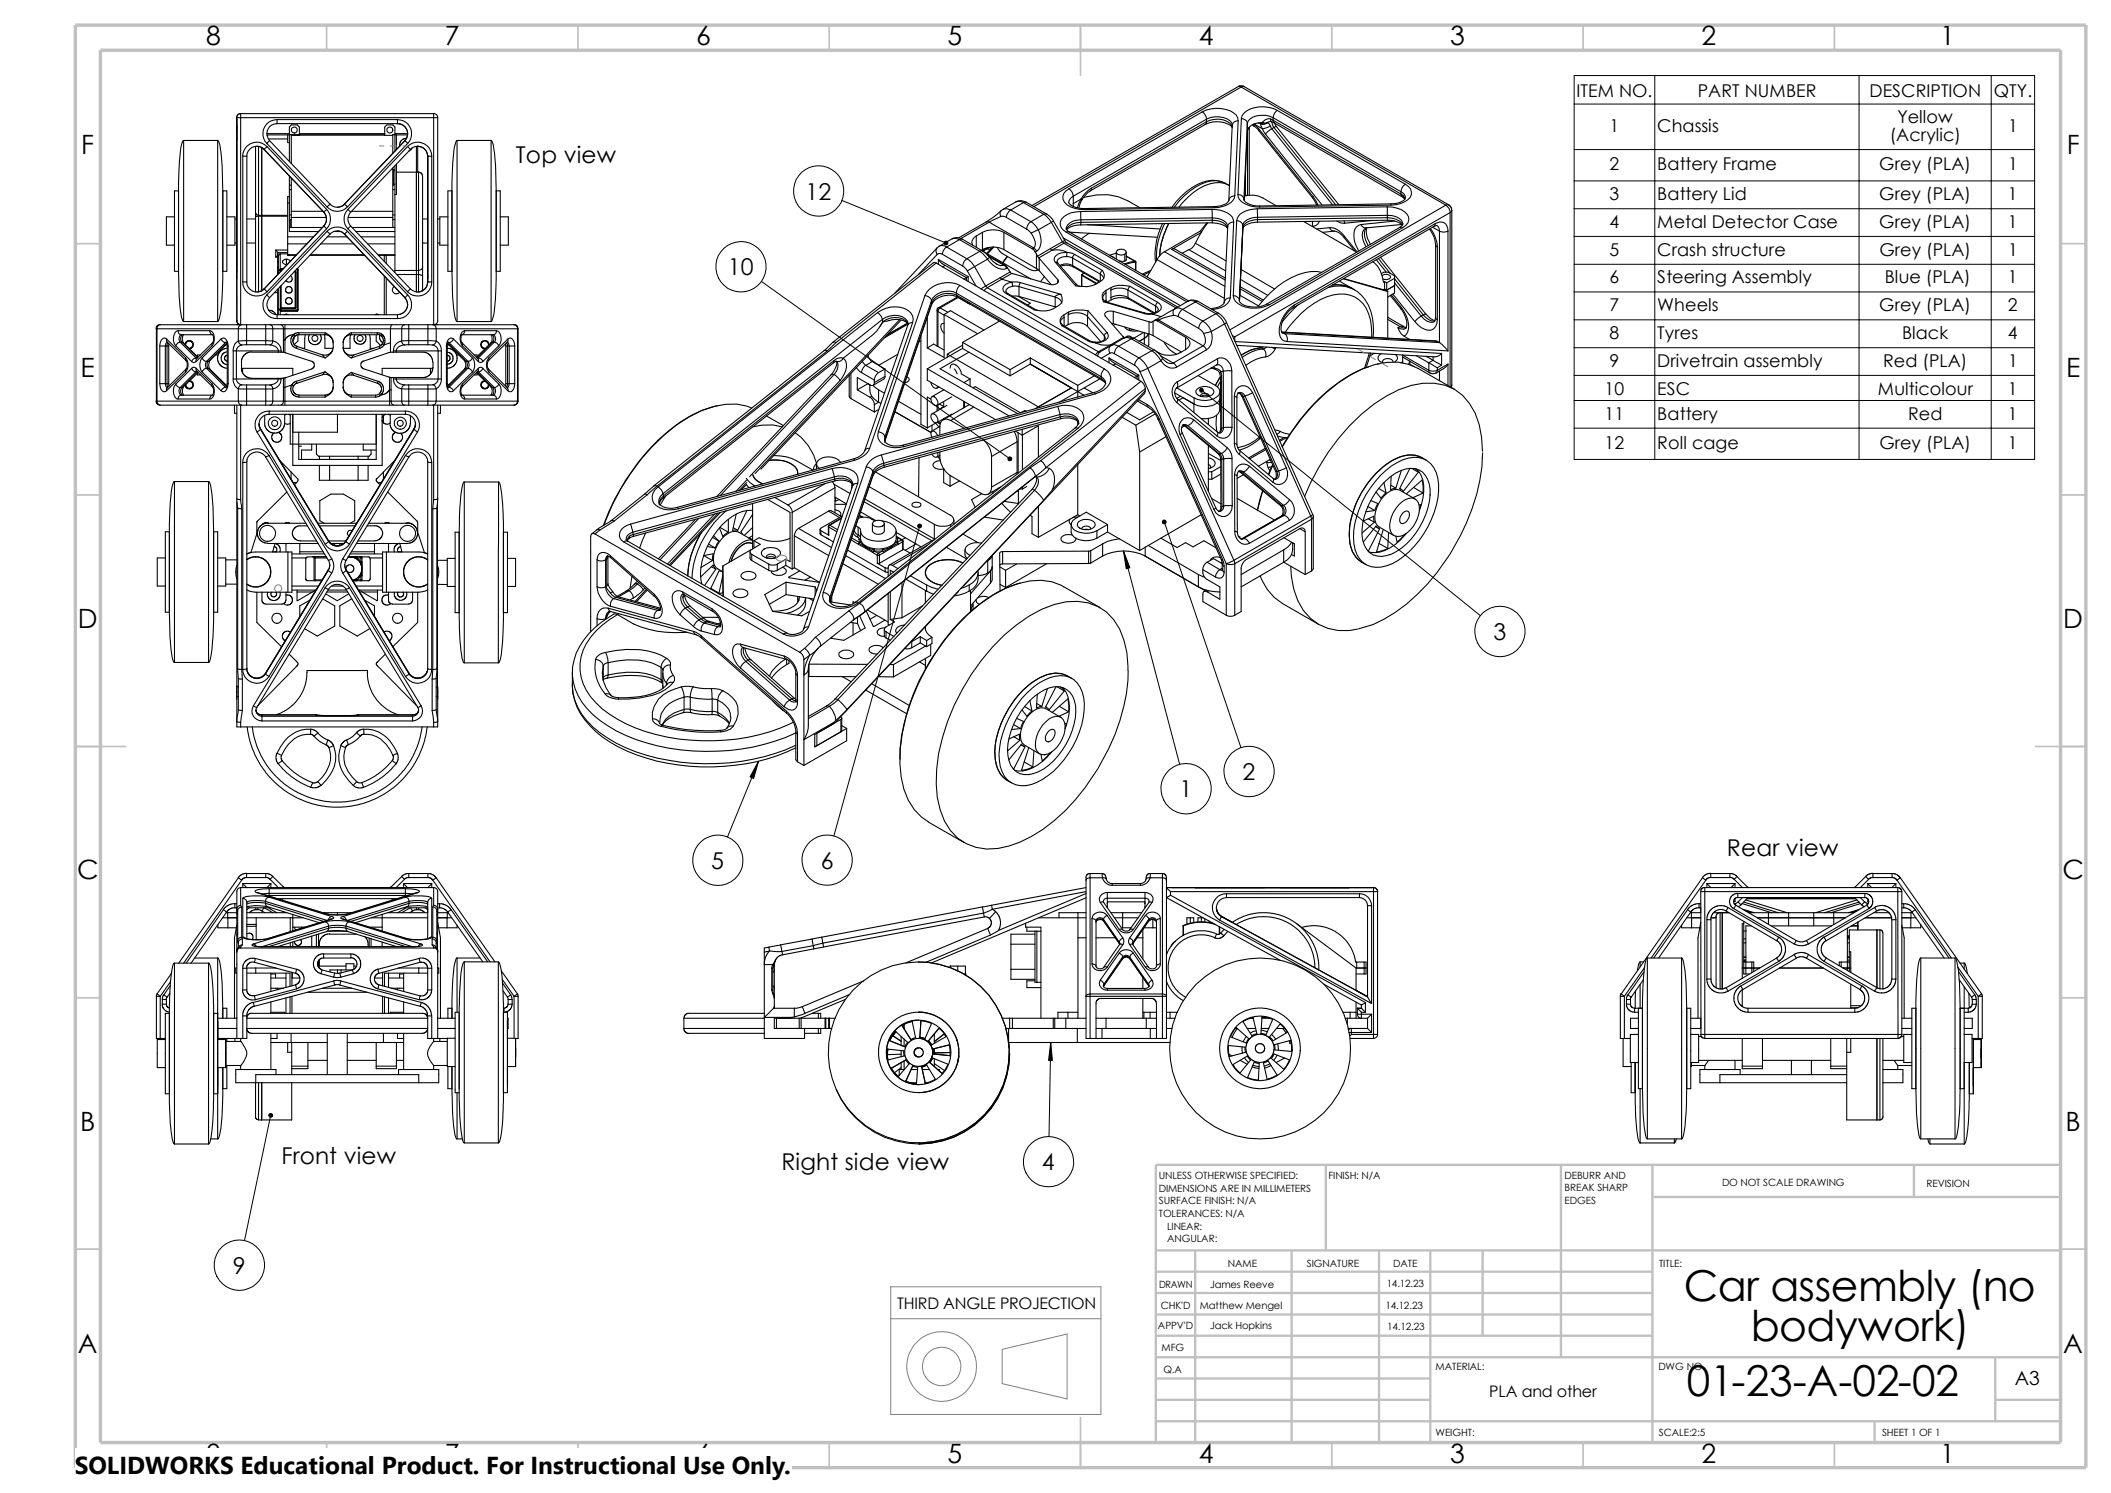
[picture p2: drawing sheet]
<svg xmlns="http://www.w3.org/2000/svg" width="420mm" height="297mm" viewBox="0 0 420 297" stroke-linecap="round" stroke-linejoin="round" font-family="sans-serif">
<defs><g id="words">
<g font-size="8.5">
<text x="335" y="258.7">Car assembly (no</text>
<text x="348.3" y="266.9">bodywork)</text>
<text x="335.6" y="277.7">01-23-A-02-02</text>
</g>
<g font-size="5.3">
<text x="41" y="9">8</text>
<text x="88.5" y="9">7</text>
<text x="138.5" y="9">6</text>
<text x="188.5" y="9">5</text>
<text x="238.5" y="9">4</text>
<text x="288.5" y="9">3</text>
<text x="338.5" y="9">2</text>
<text x="386" y="9">1</text>
<text x="16.2" y="30.7">F</text>
<text x="411.2" y="30.7">F</text>
<text x="16" y="75">E</text>
<text x="411" y="75">E</text>
<text x="15.5" y="125">D</text>
<text x="410.5" y="125">D</text>
<text x="15.3" y="175">C</text>
<text x="410.3" y="175">C</text>
<text x="16" y="225">B</text>
<text x="411" y="225">B</text>
<text x="15.5" y="269.2">A</text>
<text x="410.5" y="269.2">A</text>
<text x="41" y="291">8</text>
<text x="88.5" y="291">7</text>
<text x="138.5" y="291">6</text>
<text x="188.5" y="291">5</text>
<text x="238.5" y="291">4</text>
<text x="288.5" y="291">3</text>
<text x="338.5" y="291">2</text>
<text x="386" y="291">1</text>
</g>
<text font-size="4.9" x="14.9" y="293.3">SOLIDWORKS Educational Product. For Instructional Use Only.</text>
<g font-size="4.6">
<text x="102.7" y="32.3">Top view</text>
<text x="160.3" y="39.7">12</text>
<text x="144.8" y="54.8">10</text>
<text x="297.1" y="127.3">3</text>
<text x="247.2" y="155.2">2</text>
<text x="234.7" y="158.6">1</text>
<text x="141.5" y="172.8">5</text>
<text x="163.3" y="172.8">6</text>
<text x="343.6" y="170.2">Rear view</text>
<text x="56" y="231.6">Front view</text>
<text x="155.5" y="232.8">Right side view</text>
<text x="207.3" y="232.8">4</text>
<text x="46.3" y="253.4">9</text>
</g>
<text font-size="3.9" x="400.9" y="275.5">A3</text>
<g font-size="3.5">
<text x="313.6" y="19.3">ITEM NO.</text>
<text x="337.8" y="19.3">PART NUMBER</text>
<text x="371.9" y="19.3">DESCRIPTION</text>
<text x="396.6" y="19.3">QTY.</text>
<text x="320.2" y="26.3">1</text>
<text x="329.7" y="26.3">Chassis</text>
<text x="376" y="28">(Acrylic)</text>
<text x="377.5" y="24.5">Yellow</text>
<text x="399.5" y="26.3">1</text>
<text x="320.2" y="33.9">2</text>
<text x="329.7" y="33.9">Battery Frame</text>
<text x="373.9" y="33.9">Grey (PLA)</text>
<text x="399.5" y="33.9">1</text>
<text x="320.2" y="39.8">3</text>
<text x="329.7" y="39.8">Battery Lid</text>
<text x="373.9" y="39.8">Grey (PLA)</text>
<text x="399.5" y="39.8">1</text>
<text x="320.2" y="45.3">4</text>
<text x="329.7" y="45.3">Metal Detector Case</text>
<text x="373.9" y="45.3">Grey (PLA)</text>
<text x="399.5" y="45.3">1</text>
<text x="320.2" y="50.8">5</text>
<text x="329.7" y="50.8">Crash structure</text>
<text x="373.9" y="50.8">Grey (PLA)</text>
<text x="399.5" y="50.8">1</text>
<text x="320.2" y="56.4">6</text>
<text x="329.7" y="56.4">Steering Assembly</text>
<text x="375" y="56.4">Blue (PLA)</text>
<text x="399.5" y="56.4">1</text>
<text x="320.2" y="61.9">7</text>
<text x="329.7" y="61.9">Wheels</text>
<text x="373.9" y="61.9">Grey (PLA)</text>
<text x="399.5" y="61.9">2</text>
<text x="320.2" y="67.4">8</text>
<text x="329.7" y="67.4">Tyres</text>
<text x="378.4" y="67.4">Black</text>
<text x="399.5" y="67.4">4</text>
<text x="320.2" y="73">9</text>
<text x="329.7" y="73">Drivetrain assembly</text>
<text x="374.7" y="73">Red (PLA)</text>
<text x="399.5" y="73">1</text>
<text x="319.2" y="78.5">10</text>
<text x="319.2" y="83.5">11</text>
<text x="329.7" y="78.5">ESC</text>
<text x="329.7" y="83.5">Battery</text>
<text x="373.6" y="78.5">Multicolour</text>
<text x="379.6" y="83.5">Red</text>
<text x="399.5" y="83.5">1</text>
<text x="399.5" y="78.5">1</text>
<text x="319.2" y="89.3">12</text>
<text x="329.7" y="89.3">Roll cage</text>
<text x="373.9" y="89.3">Grey (PLA)</text>
<text x="399.5" y="89.3">1</text>
</g>
<g font-size="3.2">
<text x="178.5" y="260.4">THIRD ANGLE PROJECTION</text>
<text x="296.3" y="277.9">PLA and other</text>
</g>
<g font-size="2">
<text x="230.5" y="234.6">UNLESS OTHERWISE SPECIFIED:</text>
<text x="230.5" y="237.1">DIMENSIONS ARE IN MILLIMETERS</text>
<text x="230.5" y="239.6">SURFACE FINISH: N/A</text>
<text x="264.3" y="234.6">FINISH: N/A</text>
<text x="311.3" y="239.5">EDGES</text>
<text x="311.3" y="237">BREAK SHARP</text>
<text x="311.3" y="234.5">DEBURR AND</text>
<text x="342.6" y="236">DO NOT SCALE DRAWING</text>
<text x="383.3" y="236.2">REVISION</text>
<text x="230.5" y="242.1">TOLERANCES: N/A</text>
<text x="232.2" y="244.6">LINEAR:</text>
<text x="232.2" y="247.1">ANGULAR:</text>
<text x="260" y="252">SIGNATURE</text>
<text x="277.2" y="252">DATE</text>
<text x="330.1" y="252">TITLE:</text>
<text x="230.6" y="256.2">DRAWN</text>
<text x="240.7" y="256.2">James Reeve</text>
<text x="244.3" y="252.1">NAME</text>
<text x="275.9" y="256">14.12.23</text>
<text x="230.9" y="260.4">CHK'D</text>
<text x="238.7" y="260.4">Matthew Mengel</text>
<text x="275.7" y="260.3">14.12.23</text>
<text x="230.4" y="264.5">APPV'D</text>
<text x="231.1" y="268.8">MFG</text>
<text x="240.8" y="264.5">Jack Hopkins</text>
<text x="276" y="264.6">14.12.23</text>
<text x="231.5" y="273">Q.A</text>
<text x="285.6" y="272.5">MATERIAL:</text>
<text x="329.9" y="272.5">DWG NO.</text>
<text x="285.6" y="285.6">WEIGHT:</text>
<text x="330" y="285.6">SCALE:2:5</text>
<text x="374.4" y="285.6">SHEET 1 OF 1</text>
</g>
</g></defs>
<g fill="none" stroke="#c0c0c0" stroke-width=".34">
<path d="M65 5v5M115 5v5M165 5v5M215 5v10M265 5v5M315 5v5M365 5v5M15 48.5h5M410 48.5h5M15 98.5h5M410 98.5h5M15 148.5h10"/>
<path d="M405 148.5h10M15 198.5h5M410 198.5h5M15 248.5h5M410 248.5h5M65 287v5M115 287v5M165 287v5M215 282v10M265 287v5M315 287v5M365 287v5"/>
</g>
<g fill="none" stroke="#c0c0c0" stroke-width=".47">
<path d="M263.8 231.7v17.1M310.6 231.7v38.3M328.8 238.1h81.2M328.8 231.7v55.3M380.8 231.7v6.4M410 231.7h-180v55.3M230 248.8h180M230 253h98.8M230 257.2h98.8M237.8 248.8v38.2M257 248.8v38.2M274.4 248.8v38.2"/>
<path d="M284.6 248.8v38.2M295 248.8v16.9M230 278.5h54.6M230 270h180M230 274.2h54.6M230 261.5h98.8M230 265.7h98.8M397 270v12.7M397 278.5h13M230 282.7h180M373 282.7v4.3"/>
</g>
<path d="M15 5h400v287h-400zM20 10h390v277h-390z" fill="none" stroke="#c0c0c0" stroke-width=".68" stroke-linecap="butt"/>
<g fill="none" stroke="#000" stroke-width=".21">
<path d="M246.3 17.2l.8-.1 .4 .1M246.3 17.2l.6 .1M246.3 17.2l-41 23.7M246.9 17.3l-41.2 23.8M246.9 17.3l40.8 23.5M247.5 17.2l40.7 23.6h-.5M247.5 17.2l-.6 .1M35.5 38h-.8v16h.8M35.5 38v16M36.5 27.9l-.1 .1a16.6 16.6 0 0 0-.8 6l-.1 4M36.5 27.9h6.8M36.5 27.9v36.1"/>
<path d="M43.3 27.9v36.1M43.3 27.9l.4 .9 .3 1.6 .3 7.6M44.3 38h.8v16h-.8M44.3 38v16M47.1 23.4h.1M47.1 23.8v.2M47.1 24v2.2M47.1 27.8h.1M47.1 23.4v30.6M47.1 23.8h.1M47.1 25.8h.1M47.1 23.4v40.4"/>
<path d="M47.1 23.4h.8M47.1 25v38.8M47.9 22.6a.73 .73 0 0 0-.8 .8M47.9 22.6v.8M47.9 23.4v41.2a.79 .79 0 0 1-.8-.8M47.9 22.6a.79 .79 0 0 0-.8 .8M47.9 22.6h38.4M47.9 23.4h38.4M48.3 31.1h.8M48.3 31.1v25M49.1 31.1v25M50.8 29.1v13.1"/>
<path d="M51.1 29.1a2.01 2.01 0 0 1 1.4 .6M51.4 29.1v13.7M52.1 29.3v13.7M52.5 29.7a1.99 1.99 0 0 0-2.1-.5 1.99 1.99 0 0 0-1.3 1.9M52.5 29.7l11.9 12.5M52.5 29.7h.1M53.1 26.6h4.5M53.1 28.5l12 12.6M53.1 29.2a2.8 2.8 0 0 0-3-.7 2.8 2.8 0 0 0-1.8 2.6M53.1 29.2l-.6 .5M53.1 29.2l11.9 12.5M53.4 27.6h3.8"/>
<path d="M53.6 28l12.1 12.6M53.6 28l-.5 .5M55.1 23.8a2.8 2.8 0 0 0-2.6 1.7 2.8 2.8 0 0 0 .6 3M55.1 23.8v.8M55.1 24.6a2.01 2.01 0 0 0-1.8 1.2 2.01 2.01 0 0 0 .3 2.2M55.1 23.8h24M55.1 24.6h24M57.2 26.8v1.6h.4M57.6 28.4v3.7M57.6 35v4.1M57.6 36.8h.4M57.6 39.1v7h5.8"/>
<path d="M57.6 26.8h.4v.1M57.6 39.1h-.4v8M57.6 37.7h.4M57.6 26.8h-4.3l-.2 .2M58 26.8h1.6M58 26.9v5.6M58 35.4v6.6M58 26.8h18.5M58 26.9h1.6v-1.6l-.5-.5h-1.1l-.4 .5v3.1M59.6 26.6h16.9M78.1 33.4v8.6M78.1 26.9v3.6"/>
<path d="M78.1 37.7h.5M78.1 36.8h.2M78.1 26.9h-1.6v-1.6l.5-.5h1.1l.5 .5v4.8M78.1 33.7h.2M78.3 33.7v3.1M78.3 33.7l.3 .3M78.6 38.7v15.1M78.6 26.6h2.5M78.6 26.8h2.5M78.6 26.8h-.5v.1M78.6 33v5.7M78.6 36.6l-.3 .2"/>
<path d="M78.9 34.2h4.4v19.6M78.9 26.8v3M78.9 32.6v6.1h-.3M79.1 23.8a2.8 2.8 0 0 1 2.6 1.7 2.8 2.8 0 0 1-.6 3M79.1 23.8v.8M79.1 24.6h.1a2.02 2.02 0 0 1 1.8 1.3 2.02 2.02 0 0 1-.4 2.1M79.1 24.6a2.01 2.01 0 0 1 1.8 1.2 2.01 2.01 0 0 1-.3 2.2M80.6 28l-12.1 12.6M80.6 28h.1M80.6 28l.5 .5M80.9 27.5l-.7 .2-.5 .4-.2 .9M81.1 29.2l-11.9 12.5"/>
<path d="M81.1 29.2a2.8 2.8 0 0 1 3-.7 2.8 2.8 0 0 1 1.8 2.6M81.1 29.2l.6 .5M81.1 28.5l-12 12.6M81.7 29.7l-11.9 12.5M81.7 29.7a2 2 0 0 1 2.1-.4 2 2 0 0 1 1.3 1.8M82 29.4l-.7 .7M82.8 34.2v19.6M82.8 29.1v5.1M83.3 34.2l.6 .4 .2 .5v18.1M85.1 31.1h.8M85.1 30.9v25.3M85.1 31.1h.1"/>
<path d="M85.1 31.1a2.02 2.02 0 0 0-2-2v5.1M85.9 31.1v25M86.3 22.6v.8M86.3 23.4h.8M86.3 22.6a.74 .74 0 0 1 .8 .8M87.1 23.4v40.4a.79 .79 0 0 1-.8 .8v-41.2M89.9 38v16M89.9 38h-.8v16h.8M90.9 27.9h6.8M90.9 27.9l-.1 .1a16.6 16.6 0 0 0-.8 6l-.1 4M90.9 27.9v36.1M97.7 27.9v36.1"/>
<path d="M97.7 27.9l.4 .9 .3 1.6 .3 7.6M98.7 38h.8v16h-.8M98.7 38v16M212.7 37.5a1.77 1.77 0 0 0-1.2 1.5 1.77 1.77 0 0 0 .8 1.7 6.1 6.1 0 0 0 3.4 1M212.7 37.5a1.92 1.92 0 0 1 .8 1.5M213.5 39a1.29 1.29 0 0 0-.9 1.3l.1 .2a4 4 0 0 0 3 1M213.5 39v2.1M215.1 39.6l-1.6 .9M215.1 39.6l-.8 1.8M215.1 39.6l.2 .1M215.3 39.7l-.7 1.7M215.5 39.3a12.2 12.2 0 0 1 11.3 2"/>
<path d="M216.5 39.1h-.2M216.9 38l-.5 .3-1.1 1.4M217.2 37.4l-.3 .6M217.2 37.4a5.5 5.5 0 0 0-2.1 2.2M239.2 22.3a6.2 6.2 0 0 1 6.8 .6l.3 .6v.5M239.2 22.3a1.94 1.94 0 0 1 .8 1.4M239.2 22.3l-26.5 15.2M239.8 24.8a4.9 4.9 0 0 1 5.3 .5l.1 .1M239.8 24.8l-22.9 13.2M240 24.2l-22.8 13.2M240 23.7a4.7 4.7 0 0 1 4.7 .3l.4 .5 .1 .4M240 24.2v.4l-.2 .2"/>
<path d="M240 24.2a4.1 4.1 0 0 1 5.1 .8l.1 .3M240 23.7l-26.5 15.3M240 23.7v.5M243.8 36.5l.6 .3M243.8 36.5a5.7 5.7 0 0 0-5.9 .7 14.8 14.8 0 0 0-4.3 4M243.8 36.5a5.8 5.8 0 0 0-5.7 .2 13.8 13.8 0 0 0-4.9 4.5M244.4 36.8a6 6 0 0 0-5.9 .7 16.3 16.3 0 0 0-3.9 3.7M244.4 36.8l.2 .2M244.5 39.9l-.1 .2a3.8 3.8 0 0 1-2.8 1M245.7 38.9a1.11 1.11 0 0 0-1.2 1M245.7 38.9a2.81 2.81 0 0 1-2.6 2.2l-1.5 .2M246.3 38.7a2.25 2.25 0 0 0 1.9 2.1l.7 .2 1.7 .2"/>
<path d="M246.3 38.7a1.09 1.09 0 0 1 1.2 1M246.3 24a1.04 1.04 0 0 0-1.1 1l-.7 14.9M246.3 24l-.6 14.9M247 23.6l-.7 15.1M247 23.6a1.1 1.1 0 0 1 1.2 1M247.5 39.7v.1a3.2 3.2 0 0 0 3.1 1.2M247.6 39a4.8 4.8 0 0 1 3.7 .4l2.6 1.5M247.6 38.7l.4 .2M247.8 35v3.8M248.2 24.6l-.7 15.1M248.2 24.6v1.5M248.2 26.1l-.6 13.8"/>
<path d="M248.2 25.9l.3-.5v13.5M248.2 25.9v13M249.1 24.8l.4 .3M249.3 24.8l.2 .3M249.5 25.1l.9 .9M249.5 25.1h.1M249.5 24.7l1 1M249.5 24.7a1.77 1.77 0 0 0-1.3 1.4M249.5 24.7l1.7 .9M250.3 24.5l.4 .1M250.4 26l10.8 13.4M250.5 25.7l10.7 13.4"/>
<path d="M250.5 25.7l-.1 .3M250.7 24.6h.1M250.7 24.6h.2M250.7 24.6l.5 1M251.1 24.4l-1.6 .3M251.1 24.4h.3M251.2 25.6l.6 1.1M251.4 24.4l-.5 .2M251.4 24.4l.6 .1M251.8 26.7l11.2 14.1M252 24.5h.1M252 24.5l.4 .1 .3 .5"/>
<path d="M252 24.5l-.5 .2-.6-.1M252 24.5a1.06 1.06 0 0 1-1.3 .1M252.7 25.1l.3 .5M252.7 25.1l-1.5 .5M252.8 23.7l.5 .2M252.8 23.7l.2 .5M252.8 23.7a1.45 1.45 0 0 0-1.7 .7M253 24.2l.5 .3M253 24.2l-.7 .1-.3 .2M253 25.6l-1.2 1.1M253 25.6l12.1 15.2M253 24.2l.4 1.2"/>
<path d="M253.3 23.4l25.4 14.7M253.3 23.9l.2 .6M253.3 23.4a4.7 4.7 0 0 0-4.6 .3l-.4 .4-.1 .5M253.3 23.9l25.4 14.7M253.3 23.4v.5M253.4 25.4l12.3 15.3M253.4 25.4l-.4 .2M253.5 24.5l25.5 14.7M253.6 24.5l.4 .7M254 25.2l12.4 15.5M254 25.2l-.6 .2M254.1 22l25.5 14.7"/>
<path d="M254.1 22a6 6 0 0 0-6.6 .5l-.4 .5-.1 .6M254.1 22a1.94 1.94 0 0 0-.8 1.4M261.2 39.4l.8 1.4M261.2 39.1l1 1.7M261.2 39.1v.3M278.7 38.6l.3 .6M278.7 38.1v.5M278.7 38.6l.5 .3M278.7 38.1l.6 .4 .3 .8M279 39.2l.4 .3M279.2 38.9l.3 .7-.1-.1M279.2 38.9l.2 .6"/>
<path d="M279.6 36.7a1.82 1.82 0 0 0-.9 1.4M279.6 39.4a2.21 2.21 0 0 1-2.1 1.1l-.8 .1M279.6 36.7a1.84 1.84 0 0 1 1.2 1.8 1.84 1.84 0 0 1-1.4 1.7l-.8 .3-1.9 .3M34.7 43.1h-1.6v5.7h1.6M35.5 54l.4 7.5 .2 1.6 .4 .9M44.3 54a38 38 0 0 1-.8 9.7l-.2 .3M45.1 43.1h1.6v5.7h-1.6M46.7 48.3h.4M46.7 43.6h.4M47.1 55.3v.2M47.1 54v1.5v-.2M47.1 52.7v2.6"/>
<path d="M47.1 54h.1M48.3 56.1h.8M48.3 56.1a2.79 2.79 0 0 0 1.8 2.6 2.79 2.79 0 0 0 3-.7M49.1 43.6h1.7M49.1 56.1a2 2 0 0 0 1.3 1.8 2 2 0 0 0 2.1-.4M49.1 48.3h1.7M50.8 42.2v.9M50.8 42.2l.2 .4 .4 .2M50.8 43.1v15M51.4 42.8v.2M51.4 43v15.1M51.4 43l-.6 .1"/>
<path d="M51.4 42.8h5.8M51.4 43h5.8M52.1 43v14.9zM52.5 57.5l.6 .5M52.5 57.5a1.7 1.7 0 0 1-1.4 .6M52.5 57.5h.1M53.1 58.7l.5 .5M53.1 58.7a2.76 2.76 0 0 0-.6 3 2.76 2.76 0 0 0 2.6 1.7M53.6 59.2a2.02 2.02 0 0 0-.3 2.2 2.02 2.02 0 0 0 1.8 1.2M54.6 58.2h.6M54.9 49.7v1.4M54.9 49.7h2.3"/>
<path d="M54.9 49.7l.3 .5M54.9 51.1h.3M55.2 50.9v.2M55.2 50.9l-.3 .2M55.2 50.5h.6M55.2 50.2h2M55.2 50.2v.3M55.2 50.5v.4M55.2 57.5v5.1M55.2 51.1v3.5M55.2 50.2h.1M55.2 54.1h.2"/>
<path d="M55.2 52h.2M55.2 53.1h.2M55.2 52.2h.2M55.2 53.3h.2M55.2 54.4h.2M55.4 57.4v4M55.4 53.8v.1M55.4 53.9v.6M55.8 57v4.6M55.8 50.5v3.1M55.8 53.6v.5M55.8 50.5h1.4"/>
<path d="M55.8 53.6l-.4 .2M55.8 50.5l-.4 .4v2.9M55.8 53.7l-.4 .2M55.8 56.9v4.3M55.8 53.7v.3M55.9 53.4l-.1 .2M55.9 53.4h.5M55.9 53.6l-.1 .1M55.9 53.4l-.1 .3M55.9 56.8v4.5M55.9 53.6v.3M55.9 53.6h.1"/>
<path d="M55.9 53.4h.1M55.9 53.6h.3M55.9 53.4v.2M57 51.6l.5 .1 .2 .3M57 51.6a.56 .56 0 0 0-.8 .5 .56 .56 0 0 0 .8 .5M57 51.6v1M57 52.6h.2M57.2 48.5h3.8M57.2 50.7h1.8M57.2 40.4h.4M57.2 47.1v1.4M57.2 50.7h.1"/>
<path d="M57.2 50.7l1.7 .1M57.2 47.1h5.2M57.2 48.5v2.2M57.6 50.7h-.4M57.6 45.3h6.5M57.6 42.8h.4M57.7 51.9v.1M57.7 43.7v1.6M57.7 43.7l-.1 .2M57.7 43.7h.3M57.8 54.9a.62 .62 0 0 1 .3 .8l-.3 .3-.3 .1-.4-.1-.2-.2M58 42h6.2"/>
<path d="M58 42v1.3M58 43.3h6.9M58 43.3v2M58.5 54.1h.2M58.6 54h.1M58.7 54l.2 .1M58.7 54.1v7.2M58.7 54.1h.1M58.7 54l.1 .1M58.7 54v.1M58.7 54h.1M58.8 54.1v7.1"/>
<path d="M58.8 54.1h.1M58.9 54.1v7.1M59.1 53.6l.1 .1M59.1 53.4h.1M59.1 53.6v8.1M59.1 53.4l.2 .3M59.1 53.6h.1M59.1 53.4l.1 .3M59.1 53.4v.2M59.1 53.6h-.2M59.2 53.7v7.9M59.2 53.7h.1"/>
<path d="M59.3 53.7v7.9M61.6 50.8h11M61.8 50.7h10.6M63.8 48.5h6.6M64.4 45l.6 .5M64.4 42.2a2.12 2.12 0 0 1 0 2.8M64.4 45l-11.9 12.5M64.4 42.2h.1M64.4 45h.1M65 41.7a2.82 2.82 0 0 1 0 3.8M65 41.7l-.6 .5M65 45.5l-11.9 12.5"/>
<path d="M65.1 46l-12 12.7M65.1 46a2.86 2.86 0 0 1 4 0M65.1 46l.6 .6M65.1 41.1a2.77 2.77 0 0 0 4 0M65.1 47.1h3.9M65.7 46.6l-12.1 12.6M65.7 40.6l-.6 .5M65.7 40.6a1.95 1.95 0 0 0 2.8 0M65.7 46.6a1.95 1.95 0 0 1 2.8 0M66.5 46.1h1.2M67.1 45.9a1.91 1.91 0 0 1 1.4 .7M68.5 40.6a1.91 1.91 0 0 1-1.4 .6"/>
<path d="M68.5 46.6l12.1 12.6M68.5 40.6h.1M68.5 46.6h.1M68.5 40.6l.6 .5M69.1 46l12 12.7M69.1 46l-.6 .6M69.2 41.7a2.82 2.82 0 0 0 0 3.8M69.2 41.7l.6 .5M69.2 45.5l11.9 12.5M69.3 43.3h8.8M69.8 42.2a1.99 1.99 0 0 0 0 2.8M69.8 45l11.9 12.5"/>
<path d="M69.8 45l-.6 .5M70 42h8.1M70.1 45.3h8.5M70.8 46.1h7.8M71.8 47.1h6.8M73.2 48.5h5.4M75.2 50.7h3.4M75.3 50.8h3.3M76.5 54.9v7.7M76.5 50.8v1.2M76.8 50.8v.1M76.8 50.8v1.6"/>
<path d="M76.8 55.3v7.3M78.1 42v1.3M78.1 43.7h.5M78.1 43.3v2M78.1 42.8h.5M78.4 57a.8 .8 0 0 0-.1 1.2 .8 .8 0 0 0 1.2-.1M78.6 53.8h4.7M78.6 53.8v.4M79 54.6h4.3M80.6 59.2h.1M80.6 59.2a2.02 2.02 0 0 1 .3 2.2 2.02 2.02 0 0 1-1.8 1.2M81.1 58.7a2.76 2.76 0 0 1 .6 3 2.76 2.76 0 0 1-2.6 1.7"/>
<path d="M81.1 58.7l-.5 .5M81.7 57.5l-.6 .5M82.8 54.6v3.5zM82.8 53.8v.8M83.3 54.6v3.5M83.3 54.6l.8 .3M83.3 53.8v.8M84.1 43.6h1M84.1 53.2a.83 .83 0 0 1-.8 .6M84.1 54.9v3M84.1 53.2v1.7M84.1 48.3h1"/>
<path d="M85.1 52.7v2.8v-1.5M85.1 56.1h.8M85.1 56.1a2 2 0 0 1-2 2M85.1 56.1h.1M85.1 56.1a2 2 0 0 1-1.3 1.8 2 2 0 0 1-2.1-.4M85.9 56.1a2.79 2.79 0 0 1-1.8 2.6 2.79 2.79 0 0 1-3-.7M87.1 43.6h.4M87.1 48.3h.4M89.1 43.1h-1.6v5.7h1.6M89.9 54l.4 7.5 .2 1.6 .4 .9M98.7 54v1.5a35 35 0 0 1-.8 8.2l-.2 .3M99.5 43.1h1.6v5.7h-1.6"/>
<path d="M184 58.8l-9.2 27.1M184 58.8a1.54 1.54 0 0 1 1.3 1M185.3 59.8l.1 .4M185.3 59.8l-9.2 27.1M186.3 52.3l1.2 .8M186.3 52.3l-20 15.9M186.3 52.3h-.6l-20 15.8M186.4 49.3l-8.4 9.1M186.4 50.6l-3.6 4M186.4 49.3l-.2 .5 .2 .8M186.7 51.6l.7 .9 4.9 2.7M186.7 51.6v1"/>
<path d="M186.7 51.6l5.9 3.4M186.8 49l.8-.1 .7 .2M186.8 49l-.4 .3M187.5 50.6l4 2.3M187.5 50.6a.82 .82 0 0 0-1.1 0M187.5 53.1l4.3 2.4M188 52.8l-.5 .3M188.3 49.1l4.1 2.4M188.3 49.1a1.94 1.94 0 0 0-.8 1.5M189.4 47.5l.8-.1 .7 .3M190.2 59l2.4 1.3M190.3 58.3l28.8 16.6"/>
<path d="M190.3 58.3a3.7 3.7 0 0 0-5 1.5M190.3 58.3l.1 .5M190.4 58.8a3.7 3.7 0 0 0-5 1.4M190.4 58.8l.2 .3M190.4 58.8l28.8 16.6M190.5 59.1l-3.8 2.1M190.6 59.1l28.8 16.6M190.6 59.2l-3.6 2.1M190.6 59.1a4.1 4.1 0 0 0-5.2 1.4M190.9 47.7l4 2.3M190.9 47.7l.6-.1 4 2.4M190.9 47.7l-2.6 1.4"/>
<path d="M191 56.8a2.11 2.11 0 0 0-.7 1.5M191 56.8l28.8 16.6M191 56.8a5.5 5.5 0 0 0-6.6 1.4l-.4 .6M191.5 47.6a1.89 1.89 0 0 0-2.1-.1l-2.5 1.5M191.5 52.9l.9 1M191.8 55.5l33.9 19.6M192.3 55.2v.6M192.3 55.2l-.5 .3M192.4 51.5a3.7 3.7 0 0 1 1.5 1.5M192.4 51.5a1.94 1.94 0 0 0-.9 1.4M192.4 53.9l1.8 3M192.6 55l-.3 .2"/>
<path d="M192.6 55v1M193.9 53l-1.5 .9M193.9 53l2.2 3.9M194.2 46.9v2.3M194.2 46.9a1.33 1.33 0 0 0-.7 1.9M194.9 50l.7 .5 .9 1.1M194.9 50l-2.5 1.5M195.5 46.2a4.8 4.8 0 0 1 4.2 0M195.5 49.7a4.8 4.8 0 0 1 4.2 0M195.5 46.2l-1.3 .7M195.5 46.2v3.5M195.5 49.7l-.2 .1"/>
<path d="M195.5 50l9.6 5.5M195.5 50l1.3 1.2M195.5 50l-.3-.1-.3 .1M196 49.4l-.6 .5M196.1 56.9l.3 .3M196.1 56.9l-1 .5M196.2 44.2h.6M196.2 44.2l-5.5 3.1M196.4 50.7l3.5 2M196.4 57.2l22.1 12.8M196.4 57.2l-.6 .7M196.5 51.6l-2.6 1.4"/>
<path d="M196.5 51.6a3.8 3.8 0 0 0 3.4 2l.4-.2M196.7 51l3 1.7a1.62 1.62 0 0 1-1.5-.2M196.8 49.2l-1.3 .8 1.4-.8M196.8 44.2l-5.6 3.3M196.8 44.2l8.9 5.1M196.8 51.2l-.3 .4M196.9 51.2l.7 .9 .6 .4M197.1 49.5h-.8M197.1 49.5l-.8 .9M197.4 49.1l-.3 .4M197.7 49.1l-1.3 1.4 1.3-1.4M198.4 49.2l.7 1 5.8 3.4a1.58 1.58 0 0 0 1.6 0"/>
<path d="M199 55.2l.3 .3M199 55.2l-2.9 1.7M199.1 43.1h.7l.4 .2M199.1 42l-2.9 2.2M199.1 42l-.1 .3 .1 .8M199.1 43.1l-2.3 1.1M199.3 55.5l2 .6M199.3 55.5l-2.9 1.7M199.6 41.7l.8-.2 .7 .3M199.7 46.2v3.5M199.7 49.7l6.5 3.7M199.7 46.2l5.7 3.3"/>
<path d="M199.9 52.7l.5 .6M199.9 52.7h-.2l.6 .7M200.2 58.4h.3M200.2 43.3l4.1 2.3M200.2 58.4l5.5 3.2M200.4 51l-.9 1.2M200.4 53.3l.6 .8M200.4 51.1l-.9 1.2M200.4 53.3l-.1 .1M200.5 58.4l5.5 3.2h-.3M201 54.1l-2 1.1M201 54.1l.3 .3"/>
<path d="M201.1 41.8a1.92 1.92 0 0 0-.9 1.5M201.1 41.8l4 2.3M201.3 56.1a1.51 1.51 0 0 0-1.7 1.7l.6 .6M201.3 56.1l1.7 .1M201.3 54.4l-2 1.1M201.3 54.4l7.5 2.2a1.25 1.25 0 0 0 1.8-.8l-.2-.2M201.3 56.1l.2 .8M201.4 58.9l1.3 .1M201.5 56.9l1.2 .1M201.5 56.9a1.42 1.42 0 0 0-1.4 1.1l.4 .4M202.1 40.2l-3 1.8M202.1 40.2a2.08 2.08 0 0 1 2.1 .1"/>
<path d="M202.1 40.2l.5-.2 1 .3M202.6 58.9l2.4 1.4-.6 .4M202.7 57v2M202.7 59l7.2 2M202.7 57l7.2 2.1M203 56.2l-.3 .8M203 56.2l8.1 2.3M203.6 40.3l4 2.3M203.6 40.3l-2.5 1.5M204.2 40.3h-.6M204.2 40.3l4.1 2.3 .6 .5 .7 .9M204.3 45.6l.8 .8"/>
<path d="M205.1 44.1a1.92 1.92 0 0 0-.8 1.5M205.1 44.1l.9 .8 .6 .8M205.1 46.4l.4 .5a1.86 1.86 0 0 1 .2 2.4M205.4 49.5l.6 .6M205.7 49.3l-.3 .2M205.7 49.3l.5 .7M206 50.1l.2 .4M206.2 53.4l.6 .4M206.2 50.5l.2 .5M206.2 50.5v2.9M206.2 50l-.2 .1M206.4 51l.3 .3"/>
<path d="M206.6 45.7l-1.5 .7M206.6 45.7a3.9 3.9 0 0 1 0 4l-.4 .3M206.7 51.3l.1 .1M206.8 51.4l3.6 4.2M206.8 51.4v2.4M206.8 53.8l2.4 2.8M207.6 42.6l.7 .5 .9 1.1M207.6 42.6l-2.5 1.5M207.8 55l-.8 1M208.3 42.6h-.7M209 49.4l.3 .4M209 49.4l-2.6 1.6"/>
<path d="M209.2 44.2l2.2 3.9M209.2 44.2l-2.6 1.5M209.3 49.8a4.4 4.4 0 0 1 3 .4M209.3 49.8l-2.6 1.5M209.6 44l2.2 3.8M209.6 44l-.4 .2M209.9 59.1a1.63 1.63 0 0 1 1.3 1.2M209.9 59.1v1.9M210 52.2l4 4.7M210 52.2l.4 .1M210.4 55.6v.7M210.4 52.3l3.7 4.2-.1 .4"/>
<path d="M210.9 52.8l.3-.1a2.59 2.59 0 0 1 2.2 .1M211 53a3.1 3.1 0 0 1 2.5 .1M211.1 58.5a1.71 1.71 0 0 1-.5 2.3 5.7 5.7 0 0 1-4.9 .8M211.1 58.5l-.2 .1a.84 .84 0 0 0-1 .5M211.4 48.1l.3 .3M211.4 48.1l-2.4 1.3M211.5 47.3l23.3 13.5M211.7 48.4l22.3 12.9M211.7 48.4l-2.4 1.4M211.8 47.8l-.4 .3M211.8 47.8l.5 .5M212.1 46.2l24 13.8"/>
<path d="M212.2 51.1l1.2 .3M212.2 51.1a1.64 1.64 0 0 0-1.9 1l.1 .2M212.3 50.2l1 .2 .5 .2M212.3 50.2l-.1 .9M212.3 50.2a2.25 2.25 0 0 0-2.6 1.3l.3 .7M212.3 48.3l-.6 .1M212.3 48.3l22 12.8M212.7 46.1l23.8 13.8M212.7 46.1l-.6 .1M212.8 46.2l17.5 1M213.4 52.8l5.5 3.2v-1.5M213.4 51.4v1.4"/>
<path d="M213.4 51.4l5.5 3.1M213.4 52.8l.1 .3M213.5 53.1l5.2 3M213.8 50.6l-.4 .4v.4M213.8 50.6l5.5 3.2M214.1 56.5l.8 .5M215 44.7a3.4 3.4 0 0 0-2.8 1M215 42.1a4.1 4.1 0 0 0-4.1 2.1 1.88 1.88 0 0 0 1.2 2M215 42.1l.1 1.6M215.1 43.7a2.9 2.9 0 0 0-3 1.6v.3l.6 .5M215.1 44.2l-.1 .5M215.1 43.7v.5"/>
<path d="M215.1 44.2a3.1 3.1 0 0 0-3 1.5M215.2 54.7v.1M215.2 54.7v2.3M215.2 54.8l2.9 1.7M215.2 54.8v2.2M215.3 54.7h-.1M215.3 54.7l2.9 1.7 .4-.4M215.3 54.7l-.1 .1M215.6 54.3l-.4 .4M215.7 41.5v.2M216.3 44.7l14.5 .9M216.7 46.4l-1.6 1.1"/>
<path d="M218.9 54.5l.5 .5 .2 .4M219.3 53.8l-.2 .2-.2 .5M219.3 53.8h.1a1.35 1.35 0 0 1-.5 2.2 5.7 5.7 0 0 1-4.9 .9M220 57.8a1.53 1.53 0 0 0-.5 2.2M220 57.8v.5M220 59.7l-.2 .2M220 58.3a.95 .95 0 0 0-.6 1 .95 .95 0 0 0 .8 .8M220 59.7v.4M220 58.3v1.4M221 57.7a4 4 0 0 1 3.4 0M221 59.2a3.6 3.6 0 0 1 3.4 0M221 59.2l.1 .4"/>
<path d="M221 57.7v1.5M221.1 57.2l-.1 .5M221.1 59.6l-.8 .5M221.1 51l.6 .3M221.1 57.2l-1.1 .6M222.1 50.4l-1.3 .4M222.1 50.2l.1 1.4M222.2 50a1.19 1.19 0 0 1 1.9 .2 1.13 1.13 0 0 1-2 0zM222.7 51.9h1.1M223.8 50.6v1.3M224.1 50.2v1.6M224.1 51.7l-.3 .2"/>
<path d="M224.4 57.7l5.5 3.2M224.4 59.2l.1 .2 5 2.9M224.4 59.2l5.3 3M224.4 57.7v1.5M224.5 59.5a4.5 4.5 0 0 0-3.4 .1M224.8 57l-.3 .3-.1 .4M224.8 57l5.5 3.2M224.8 57l-.1-.1a6.2 6.2 0 0 0-3.6 .3M225.8 52h.1M225.8 52l.1 .2M225.8 52l-1.7-1 1.8 1M225.8 52l-2.1 .5"/>
<path d="M225.9 52l.1 .1M225.9 52.2l-2 .4M225.9 52.2v1.6M226 52.1l-.1 .1M226 52.1v1.7M228.8 54.1l-1.3 .6M228.9 53.8l-1.6 .7M230.2 51.6l13.4 7.8M230.2 51.6l-2 3.5M231.3 44.5a13.6 13.6 0 0 0-1.4 7.6M231.7 50.1l-.6 .4-.9 1.1M231.7 44.5a14.4 14.4 0 0 0-1.6 7.3"/>
<path d="M231.7 50.1l12 6.9M232.5 44.5a15.9 15.9 0 0 0-1.8 6.4M233.1 49.6l10.7 6.1M233.1 49.6l.6-.1 10.1 5.8M236.3 59.9l-2.5 1.5M236.3 59.9a2.22 2.22 0 0 1 2.1 .1M236.3 59.9a1.45 1.45 0 0 1 1.5 .2M236.5 49.7l-1.3 .7M236.5 49.7l7.3 4.2M237.8 48.4l6.1 3.5M237.8 48.4a2.2 2.2 0 0 1-1.3 1.3M238.4 60l-.6 .1"/>
<path d="M238.4 60l4.1 2.4M238.8 45.9l-7.1 4.2M238.8 45.9l.3 .2M239 46.2l-5.9 3.4M240.1 44.4l-1.3 1.5M240.3 44.3l-1.7 2.6-.8 1.5M241.1 41.7a5.2 5.2 0 0 1 4.1 1.5l.2 1M241.1 41.7l.1 1.6M241.1 41.7l-26.1 .4M241.2 43.8l-26.1 .4M241.2 44.3l-26.2 .4M241.2 44.3l.4 .1a3.9 3.9 0 0 1 2.5 .9"/>
<path d="M241.2 43.8v.5M241.2 43.8a2.76 2.76 0 0 1 3 1.6M241.2 43.3l-26.1 .4M241.2 43.3v.5M241.2 43.3l.6 .1a2.45 2.45 0 0 1 2.5 1.7M241.6 41.1v.2M241.6 41.1l-25.9 .4M241.6 41.3l-25.9 .4M244.3 45.1l-.8 15.1M244.8 59.3a2.83 2.83 0 0 1-2.7 2.1l-.9 .2M244.8 59.3a1.11 1.11 0 0 0-1.3 .9M245.4 58.8a2.34 2.34 0 0 0 1.7 2 6.9 6.9 0 0 0 5.5-.2"/>
<path d="M245.4 58.8a1.19 1.19 0 0 1 1.2 1M245.4 44.2l-.6 15.1M245.4 44.2a1.11 1.11 0 0 0-1.1 .9M246 43.9a1.17 1.17 0 0 1 1.3 1M246 43.9l-.6 14.9M246.6 59.8v.1M246.6 58.7l3.8 2.1M246.7 57.4l4.4 2.5M246.7 57l4.6 2.7M246.8 55.6l5.4 3.2M246.9 53.6l6.7 3.9M247.3 44.9l-.7 15"/>
<path d="M250.1 44.2a2.92 2.92 0 0 0-2.8 1.2v-.5M250.1 41.5a5 5 0 0 0-3.7 1.5l-.4 .9M250.1 41.5l.1 1.7M250.2 43.7l-1.1 .2a1.97 1.97 0 0 0-1.8 1.5M250.2 43.7l-.1 .5M250.2 43.2l-1.6 .3a1.84 1.84 0 0 0-1.3 1.4M250.2 43.2v.5M250.6 41v.2M259.4 44.1l10.5 6.1M261.1 45h.1M261.2 44l-.1 .6 .1 .4M262.5 44l-.3 .5-.4 .4-.6 .1"/>
<path d="M263 54.2a9.8 9.8 0 0 0-7.5 1.8 22.2 22.2 0 0 0-5.2 5M264.2 57.2a7.1 7.1 0 0 1 5.3 .4M264.5 45.3l.4 .5 .6 .2M264.5 45.3l-2.6 .3M264.5 45.3a3.6 3.6 0 0 1 3 1.7M265.1 56.7a6.4 6.4 0 0 1 4 .7M265.5 46l-2.4 .2M265.5 46h.1a2.96 2.96 0 0 1 1.8 1.3M265.9 44l.9 .4h.7M266.5 55.9l2.6 1.5M267.3 55.5l8.8 2.5M267.3 55.4l8.5 2.4"/>
<path d="M267.4 43.9l.1 .5M267.4 47.3l2.2 2.7M267.5 47l-.1 .3M267.5 47l2.5 3.1M269.1 57.4l.4 .3M269.5 57.7a8.1 8.1 0 0 1 3.7 6.9v2.5M270.8 44.7a1.7 1.7 0 0 0-1.4 1.7 5.3 5.3 0 0 0 .9 3.5M270.8 44.7l.6 .6h.4M271.8 45.3a2.01 2.01 0 0 0-.5 2.8l.5 1M271.8 45.3a2.86 2.86 0 0 0 .3 3.3l.1 .3M271.9 45.3a3.6 3.6 0 0 0 .8 3.3M273 43.9l-5.5 .5"/>
<path d="M273.1 52.1a5.2 5.2 0 0 1 2.2 4l.2-.1M273.8 51.6l2 2.5M274.2 51.4l2.4 3M274.7 51.2l9 11.3M274.8 54.4l.5-.3h.9l1.3 .8v3.4l-1.4 .8M275 54.9a1.09 1.09 0 0 1 1.7 .2 1.18 1.18 0 0 1-1.6 .4M275.5 56l.4 .3M275.5 57.5l-.3 .2M275.5 56v1.5M275.5 57.5l.4 .2M275.8 57.8l.3 .2M275.9 56.3v1.4"/>
<path d="M275.9 57.7l1.6-.9-1.7 1M276 41.1l-25.9 .4M276 41.1a4.2 4.2 0 0 1 4.2 2.1 1.85 1.85 0 0 1-1.1 2.1M276 41.1v1.7M276 42.8a3.5 3.5 0 0 1 2.8 1.1l.3 .7-.6 .7M276 43.3l-25.8 .4M276 43.8l-25.9 .4M276 43.8a4 4 0 0 1 3 1M276 43.3v.5M276 43.3a3.3 3.3 0 0 1 3.1 1.5M276 42.8l-25.8 .4M276 42.8v.5"/>
<path d="M276.1 58v9.3M276.6 58.8l2.1 2.6M276.7 40.6v.2M276.7 40.6l-26.1 .4M276.7 40.8l-26.1 .4M276.8 58.7l2 2.5M277.1 58.5l4.4 5.5M277.5 56.3l5.2 6.6M277.5 55.4l-1.6 .9M277.5 55.5l5.7 7.2M277.5 44l-6.7 .7M278.5 45.3l-26.6 15.2a5.1 5.1 0 0 1-5.1-.3l-.2-.3"/>
<path d="M278.5 45.3l.2-.1 .4 .1M278.8 44.7l-7 .6M279.1 45.3l-26.5 15.3M284.4 45.6a4.9 4.9 0 0 1 1.2 3M284.6 45.5l.6 .9a6.5 6.5 0 0 1 .8 2.7M285 45.2l1.4 .8M285.3 45a.62 .62 0 0 1 .7-.1 .62 .62 0 0 1 .3 .7l.1 .4M285.3 45l-28.1 16.3M285.5 44.5a1.56 1.56 0 0 1 1.8-.2 1.56 1.56 0 0 1 .8 1.7M285.5 44.5l-.2 .5M285.5 44.5l-28 16.2M285.6 48.6l.4 .5"/>
<path d="M285.6 48.6v14.5M286 49.1v14.5M286.4 46a1.8 1.8 0 0 0 1.7 0M286.4 46v22.2M287.7 40.8a1.92 1.92 0 0 1 .8 1.5M287.7 40.8l-43 24.8M288.1 46v23.8M288.2 40.8l.5 .4 .1 .6M288.5 42.3v34.7M288.5 42.3l-42.8 24.7M288.8 41.8l-.3 .5M288.8 41.8v34.9l-.2 .3"/>
<path d="M31 79.8l.4 .7 .5 .1M31.2 65.4h16.2M31.2 79.8h16.2M31.2 65.4v14.4M31.2 79.8a.83 .83 0 0 0 .7 .8M31.2 65.4h-.1v14.4h.1M31.8 76.3v.5a.89 .89 0 0 0 .4 .9 .89 .89 0 0 0 .9 0M31.8 68.8h1.1M31.8 76.3h1.1M31.8 68.8v7.5M31.9 64.6a.74 .74 0 0 0-.7 .8M31.9 64.6l-.5 .1-.2 .2-.2 .5"/>
<path d="M31.9 64.6h16.2M32.9 68.8h.3M32.9 76.3l.1 .6 .3 .2M32.9 76.3h.3M32.9 68.8v7.5M33.1 67.4l.1 .6M33.1 67.4l3.9 3.8M33.1 67.4a.76 .76 0 0 0-.7 0 .76 .76 0 0 0-.5 .6l-.1 .8M33.2 68.8h.4M33.2 76.3h.4M33.2 68l3.8 3.8M33.2 68h.1"/>
<path d="M33.2 77.2h.1M33.2 68.8v7.5M33.2 77.2l-.1 .5M33.2 76.3l.2 .7M33.3 68.1l-.3 .2-.1 .5M33.4 68.2l-.2 .6M33.6 76.3v.5M33.6 68.8v7.5M33.6 68.4v.4M35 76.4a2.2 2.2 0 0 0 .1 2.9l.3 .1M35 76.4a1.03 1.03 0 0 0 .9 .7M35 68.8l3.1 3.1"/>
<path d="M35.4 65.8a.67 .67 0 0 0 .7 .8M35.4 79.4h6.3M35.4 65.8h6.3M35.4 65.8a1.71 1.71 0 0 0-.8 2.3l.4 .7M35.9 68.1h.3M35.9 77.1a1.05 1.05 0 0 0 .2 1.5M35.9 68.1l3.1 3.1M35.9 77.1h.3M35.9 68.1a.99 .99 0 0 0-.9 .7M36.1 78.6a.66 .66 0 0 0-.7 .8M36.1 78.6h6.2M36.1 66.6a.99 .99 0 0 0-.2 1.5"/>
<path d="M36.2 68.1l.3 .1M36.2 68.1l3.1 3.1M36.2 77.1a.97 .97 0 0 0 .2 1.5M36.4 66.6a.92 .92 0 0 0-.2 1.5M36.5 66.5a1.57 1.57 0 0 0 0 1.7M36.5 77l-.3 .1M36.5 68.2l2.9 2.9M36.5 77a1.58 1.58 0 0 0 0 1.6M36.5 64h6.8M36.8 68.6l.2-.5 .2-.2 .4-.2 .5 .2 .3 .3v.6l-.3 .5-.4 .1M37 71.2a2.33 2.33 0 0 1 0 2.8M37 71.2l-.1 .4 .1 .2"/>
<path d="M37 74l-3.9 3.7M37 68.7v-.4l.3-.4 .5-.1 .3 .2 .3 .3v.5l-.4 .4-.4 .1M37 76.5l.1 .5 .6 .3M37 71.8a1.64 1.64 0 0 1 0 1.6M37 73.4v.6M37 73.4l-3.8 3.8M37 73.4h.1M37 71.8h.1M37.5 75.9l.7 .1 .2 .6-.2 .5-.5 .2M37.7 75.8l.4 .1 .3 .4v.5l-.3 .5-.4 .1-.5-.1-.4-.7M38.1 71.9a.57 .57 0 0 0 .9 0M38.1 73.3a.57 .57 0 0 1 .9 0"/>
<path d="M38.1 73.3a1.04 1.04 0 0 0 .9 .7M38.1 73.3l-3.1 3.1M39 71.2l.1 .1M39 71.2h.2M39 74l-3.1 3.1M39 74h.2M39 71.2a1 1 0 0 0-.9 .7M39 73.3l.1 .5M39 73.3l3.2 3.1M39.1 71.3l-.1 .6M39.1 73.8l3.2 3.2M39.1 73.8h.1"/>
<path d="M39.2 73.9l-.2 .1M39.3 74l-3.1 3.1M39.3 74.2v.4h.6M39.4 74.1l-2.9 2.9M39.9 70.6h-.6v.4M40.2 71.2a2.33 2.33 0 0 0 0 2.8M40.2 71.2a.88 .88 0 0 0 .9 .7M40.2 74l3.8 3.7M41.1 73.3l3.8 3.7M41.1 71.9h.3M41.1 73.3a.99 .99 0 0 0-.9 .7M41.1 73.3h.3"/>
<path d="M41.1 71.9a1.09 1.09 0 0 0 0 1.4M41.4 71.9a1.09 1.09 0 0 0 0 1.4M41.4 73.3l3.3 3.2M41.4 73.3l.3 .1M41.7 73.4l3.3 3.2M41.7 71.8a1.71 1.71 0 0 0 0 1.6M41.7 71.8l-.3 .1M41.7 65.8a.69 .69 0 0 0 .6 .8h-6.2M41.7 65.8a1.54 1.54 0 0 1 .9 1.9l-.4 1.1M42.2 76.4v.4l.1 .2M42.2 76.4a2.27 2.27 0 0 1-.2 2.9l-.3 .1M42.2 68.8l-3.2 3.1"/>
<path d="M42.3 66.5a1.56 1.56 0 0 1 0 1.7M42.3 77a1.6 1.6 0 0 1 0 1.6M42.3 68.2l-.1 .6M42.3 78.6a.68 .68 0 0 0-.6 .8M42.3 68.2l-3.2 3.1M42.3 77h.1M43 70.6h.4M43.5 70.1v.3M44 67.4l-3.8 3.8M44 67.4a.79 .79 0 0 1 1.3 .6l.1 .8M44 67.4a1.13 1.13 0 0 0 .9 .8M44.7 76.5l.3 .1"/>
<path d="M44.7 76.5l.4 .4M44.7 68.7l-3.3 3.2M44.9 77l.1 .1M44.9 77h.2M44.9 68.2l-3.8 3.7M44.9 68.2h.2M44.9 77l-.7 .3-.2 .4M45 76.6l.2 .2M45 68l.2 .8M45 68.5l-.3 .2M45 68.5l-3.3 3.3M45 68.1l-.1 .1"/>
<path d="M45.1 68.3l-.4 .4M45.2 68.4l-.2 .1M45.2 76.3l-.2 .9M45.2 68.8h.2M45.2 76.3h.2M45.2 70l-.7 .2-.3 .3-.2 .7 .2 .9 .3 .2 .7 .3M45.2 69.3l-.6 .1-.6 .3-.4 .5-.3 1 .1 .8 .3 .6 .9 .6 .6 .1M45.2 70.7h-.2l-.3 .5v.4l.5 .3M45.2 68.8v7.5M45.4 76.3l-.1 .8a.76 .76 0 0 1-.5 .8 .76 .76 0 0 1-.8-.2M45.4 68.8v7.5M46.4 69.8h.6"/>
<path d="M46.4 75.4h.6M46.4 75.4l.3 1.4 .7 .5M46.4 69.8v5.6M47 75.4l.2 .6 .9 .5M47 69.8h8.4M47 75.4h8.4M47 69.8v5.6M47.1 63.8h.1M47.4 67.9a.81 .81 0 0 0 .7 .7M47.4 79.8a.81 .81 0 0 0 .7 .8M47.4 79.8h1.7M47.4 65.4v2.5"/>
<path d="M47.4 77.3v2.5M47.4 65.4h1.7M47.4 77.3l1.7 .1M47.4 67.9l-.7 .5-.3 1.4M47.7 64.6h-.6M48 73.2l.1 .7 .3 .6 .4 .3 .7 .4 5.9 .1M48 73.3h10.3v1.4M48.1 64.6h1M48.1 64.6a.73 .73 0 0 0-.7 .8M48.1 76.5a.92 .92 0 0 0-.7 .8M48.1 68.6l-.7 .4-.3 .3-.1 .5M48.1 76.5l1 .1"/>
<path d="M48.3 73.3v.8M49.1 67.8l-1.7 .1M49.1 64.6v.8M49.1 68.6h-1M49.1 67.8v.8M49.1 76.6v.8M49.1 79.8v.8M49.1 64.6h3.8M49.1 65.4v2.4M49.1 77.4v2.4M49.1 67.8h3.8M49.1 68.6h3.8"/>
<path d="M49.1 79.8h3.8M49.1 65.4h3.8M49.1 77.4h3.8M49.1 76.6h3.8M50.1 70l-1 .2-.8 .8-.3 .6v1.6M50.1 70.1h5.3M52.9 64.6h.8M52.9 64.6v.8M52.9 67.8v.8M52.9 76.6v.8M52.9 79.8h1.4M52.9 79.8v.8"/>
<path d="M52.9 65.4h1.4M52.9 68.6h.8M52.9 67.8h1.4M52.9 76.6h.8M52.9 65.4v2.4M52.9 77.4v2.4M53.5 61.8l.9 .1 .4 .7M53.7 64.6a.69 .69 0 0 1 .6 .8M53.7 76.6a.77 .77 0 0 1 .6 .7M53.7 64.6h26.8M53.7 68.6l1.1 .3 .4 .4 .2 .5M54.3 77.3l-1.4 .1"/>
<path d="M54.3 67.8a2.01 2.01 0 0 1 1.6 2M54.3 65.4h2.1M54.3 65.4v2.4M54.3 77.3v2.5M54.3 79.8h2.1M54.3 67.8a.77 .77 0 0 1-.6 .8M54.3 79.8a.77 .77 0 0 1-.6 .8M55.1 62.6v.8M55.1 62.6h24M55.1 63.4h24M55.4 61.4l.4 .2M55.4 75.4l-.4 .7-.6 .3-.7 .2"/>
<path d="M55.4 70.1h.5M55.4 61.5l.4 .3M55.4 61.4v.1M55.4 61.5v1.1M55.4 69.8h.5M55.4 75.4h.5M55.4 75.3h.5M55.4 69.8v.3M55.4 75.3v.1M55.8 61.8v.8M55.8 61.6v.2M55.8 61.6h.1"/>
<path d="M55.8 61.8l.1 .1M55.8 61.3v.3M55.8 61.2v.1M55.8 61.6l.1 .1M55.8 64.6a.69 .69 0 0 1 .6 .8M55.8 61.2l.1 .1M55.8 61.3h.1M55.8 61.6l.1 .3M55.9 61.9h3.2M55.9 61.7h3.2M55.9 61.3h2.8M55.9 61.3h.1"/>
<path d="M55.9 61.3v.4M55.9 61.7h.1M55.9 61.9h.1M55.9 75.4a1.91 1.91 0 0 1-1.6 1.9M55.9 70.1h.5M55.9 61.7v.2M55.9 69.8v.3M55.9 75.3v.1M56.4 70.1h.3M56.4 75.2l-.5 .1M56.4 79.8h.3M56.4 65.4v4.7"/>
<path d="M56.4 75.2v4.6M56.4 79.8a.77 .77 0 0 1-.6 .8M56.4 65.4h.3M56.7 79.8h20.8M56.7 65.4v4.7M56.7 75.2v4.6M56.7 75.2h-.3M56.7 65.4h23.2M56.7 64.6v.8M56.7 79.8v.8M56.7 70.1l5.4 1.8 .4 .4v.6l-.5 .5-5.3 1.8M57 62.5l-.4 .1"/>
<path d="M57 62.5v.1M57 62.5l.4 .1M58.1 76.6l-1.7 .4M58.1 76.6l-.3 .7 .3 .9 .5 .5 .9 .3M58.1 76.6l.3 .2M58.4 66.5l-.5 .7v.9l.3 .7 .8 .5M58.4 66.6l.3 .3M58.4 76.8l-.1 .3 .1 .9 .4 .4 .7 .2M58.4 66.6l-1.1 .3-.6 .7h-.3M58.5 67l-.2 .9M58.7 66.9l-.4 .4v.6l.2 .7 .6 .3M58.7 61.3h.1"/>
<path d="M58.7 61.3h-2.8M58.8 61.2l-.1 .1M58.9 61.2h-.1M58.9 61.2l-.2 .1M58.9 75.8l-.4 .2-.4 .6M59 69.3l5.7 1.9M59 69.3l.1-.4 5.1 1.7M59.1 76.2l-.5 .3-.2 .3M59.1 61.7h.1M59.1 61.9h.1M59.1 61.7v.2M59.2 61.6l-.1 .1"/>
<path d="M59.2 61.6l-.1 .3M59.3 66.6v1.3l-.8 .6M59.3 61.6h-.1M59.3 61.6l-.2 .3M59.5 79h5.2M59.5 66.6h5.2M59.5 66.2l-.6 .1-.5 .3M59.5 66.6h-.5l-.3 .3M60.7 66.6l-.1 2.7h-.4M63.7 66.6l.2 .5-.1 .8-.4 .5-.7 .2-.8-.2-.3-.4-.3-.7 .3-.7M64.2 74.5h.8l.5 .2 .5 .5 .3 .9M64.2 74.5l-5.1 1.7"/>
<path d="M64.2 70.6l.5 .6M64.5 66.6l.1 2.7h1.7M64.7 74l-.5 .5M64.7 66.2a2.71 2.71 0 0 1 1.7 2.5 2.71 2.71 0 0 1-1.7 2.5M64.7 74a2.75 2.75 0 0 1 .8 4.5l-.8 .5M64.7 66.6l.6 .1 .7 .5 .3 1M64.7 66.2v.4M64.7 78.6v.4M64.7 74l-5.7 1.9 .1 .3M64.7 66.2h-5.2v.4M64.7 78.6h-5.2v.4M66.2 69.6l-.2 .5-.6 .4-.4 .2-.8-.1"/>
<path d="M66.3 77l-.1 .6-.4 .5-.5 .4-.6 .1M68.2 77l.2 .6 .5 .7 1 .3M68.3 69.1l.1 .6 .5 .7 .6 .3 .9-.1M69.8 66.6l-.2 2.7h-1.3M69.9 66.2h5.2M69.9 74.1l5.3 1.8M69.9 78.6h4.8M69.9 66.2h-.1a2.74 2.74 0 0 0-1.6 2.5 2.74 2.74 0 0 0 1.7 2.5M69.9 74.1a2.65 2.65 0 0 0-1.7 2.4 2.65 2.65 0 0 0 1.7 2.5M69.9 79h4.8M69.9 74.1l.5 .6M69.9 66.2v.4"/>
<path d="M69.9 66.6h-.4l-.6 .3-.5 .7-.2 .6M69.9 78.6v.4M70.4 74.6h-.9l-.6 .3-.5 .7-.1 .6M70.4 70.6l-.5 .6M70.4 74.7l4.7 1.5 .1-.3M70.7 66.6l-.3 .7 .2 .6 .4 .4 .7 .2 .6-.2 .5-.6v-.6l-.2-.5M72.3 71.8l-.5 .5v.6l.3 .4 5.4 1.8M73.5 66.6l.2 2.7h.6M74.7 78.6v.4M74.8 66.6v1.3l1 .8M75 62.5l-.4 .1M75 62.5v.1"/>
<path d="M75 62.5l.4 .1M75.1 66.5l.5 .1 .4 .3 .3 .7-.2 .8 .4 .2M75.1 66.2l.8 .2 .5 .5 .2 .9-.2 .7M75.1 66.2v.4h-5.2M75.1 76.2l.5 .3 .3 .7-.1 .7-.3 .4M75.2 75.9l.7 .4 .4 .7-.1 .9-.5 .7M75.4 68.9l.2 .4M75.4 68.9l-5 1.7M75.5 78.3l-.8 .3M75.5 78.3a.24 .24 0 0 1 .2 .3 .24 .24 0 0 1-.3 .2l-.7 .2M75.6 69.3l-5.7 1.9M75.6 66.7v.8l.6 .7"/>
<path d="M76.1 68.4l-.7 .5M76.5 68.6l-.5 .5-.4 .2M77.5 79.8h.3M77.5 79.8v.8M77.5 75.1h.3M77.5 75.1v4.7M77.7 70.1h.6M77.7 68.2l-1.2 .4M77.7 70.1l-5.4 1.7M77.8 77.6a.51 .51 0 0 0-.6 .3l-.7 .5-.7 .2M77.8 79.8h2.1M77.8 75.1v4.7"/>
<path d="M77.8 75.1h.5M77.8 79.8a.77 .77 0 0 0 .6 .8M78 64.6l-.3 .6v4.9M78.3 69.8h.5M78.3 75.4h.5M78.3 75.1h.5M78.3 75.4a1.91 1.91 0 0 0 1.6 1.9M78.3 70.1h.5M78.3 69.8v.3M78.3 75.1v.3M78.8 69.8h8.4M78.8 70.1h5.9l.5 .3 .6 .5 .3 1.2"/>
<path d="M78.8 75.4l.4 .7 .6 .3 .7 .2M78.8 75.1h5.3M78.8 75.4h8.4M78.8 69.8v.3M78.8 75.1v.3M79.1 62.6v.8M79.9 65.4h1.4M79.9 67.8a2.01 2.01 0 0 0-1.6 2M79.9 67.8a.77 .77 0 0 0 .6 .8M79.9 79.8h1.4M79.9 65.4v2.4M79.9 77.3v2.5"/>
<path d="M79.9 77.3l1.4 .1M79.9 79.8a.68 .68 0 0 0 .6 .8M80.5 76.6h.8M80.5 64.6a.62 .62 0 0 0-.6 .8M80.5 76.6a.77 .77 0 0 0-.6 .7M80.5 64.6h.8M80.5 68.6l-1.1 .3-.4 .4-.2 .5M81.3 64.6v.8M81.3 67.8v.8M81.3 76.6v.8M81.3 79.8v.8M81.3 67.8h-1.4"/>
<path d="M81.3 68.6h-.8M81.3 64.6h3.8M81.3 67.8h3.8M81.3 65.4v2.4M81.3 77.4v2.4M81.3 68.6h3.8M81.3 79.8h3.8M81.3 65.4h3.8M81.3 77.4h3.8M81.3 76.6h3.8M85.1 65.4h1.7M85.1 68.6h1"/>
<path d="M85.1 64.6v.8M85.1 64.6h1M85.1 67.8l1.7 .1M85.1 67.8v.8M85.1 79.8h1.7M85.1 76.6v.8M85.1 79.8v.8M85.1 65.4v2.4M85.1 77.4v2.4M85.6 73.3v1.1M86 73.3v.4M86.1 64.6a.73 .73 0 0 1 .7 .8"/>
<path d="M86.1 76.5l.3 .2 .4 .6M86.1 68.6l.7 .4 .3 .3 .1 .5M86.1 64.6h16.2a.73 .73 0 0 1 .7 .8M86.1 73.3h-10.1v1.2M86.1 76.5l-1 .1M86.1 72.1v1.4l-.2 .6-.8 .8-1 .2M86.5 64.6h.6M86.8 65.4h16.2M86.8 67.9l-.3 .5-.4 .2M86.8 77.3l-1.7 .1M86.8 67.9l.4 .3 .4 .5 .2 1.1M86.8 65.4v2.5"/>
<path d="M86.8 77.3v2.5M86.8 79.8h16.2M86.8 79.8a.81 .81 0 0 1-.7 .8M87.2 69.8h.6M87.2 75.4h.6M87.2 75.4l-.2 .6-.9 .5M87.2 69.8v5.6M87.8 75.4l-.2 1.1-.4 .5-.4 .3M87.8 69.8v5.6M88.8 76.3l.1 .5a.91 .91 0 0 0 .3 .9 .91 .91 0 0 0 1 0M88.8 68.8v7.5M88.8 68.8h.2"/>
<path d="M88.8 76.3h.2M89 76.3l.2 .9M89 70.1l.7 .3 .4 .4 .1 .5-.3 .7-.3 .3-.6 .2M89 69.3l.7 .1 .7 .4 .4 .8 .2 .6-.2 .8-.3 .6-.8 .6-.7 .1M89 70.7l.5 .3 .1 .3-.2 .4-.4 .2M89 68.8v7.5M89 69.3h.1M89 68.4l.2 .1M89.1 68.3l.4 .4M89.1 68.2h.2M89.1 77h.2M89.2 68.1l.1 .1"/>
<path d="M89.2 76.6l-.2 .2M89.2 68.5l.3 .2M89.2 68.5l3.2 3.3M89.2 68l-.2 .8M89.3 77l.7 .3 .2 .4M89.3 77l-.1 .1M89.3 68.2l3.8 3.7M89.5 76.5l-.3 .1M89.5 76.5l-.4 .4M89.5 68.7l3.3 3.2M90.2 67.4a.79 .79 0 0 0-1.3 .6l-.1 .8M90.2 67.4a1.13 1.13 0 0 1-.9 .8"/>
<path d="M90.2 67.4l3.8 3.8M90.7 70.1v.1M90.8 70.6h.4M90.9 64h6.8M91.8 78.6a.74 .74 0 0 1 .7 .8M91.9 66.5a1.71 1.71 0 0 0 0 1.7M91.9 77a1.71 1.71 0 0 0 0 1.6h6.2M91.9 68.2l.1 .6M91.9 68.2l3.2 3.1M92 76.4a2.14 2.14 0 0 0 .2 2.9l.3 .1M92 76.4v.4l-.1 .2M92 68.8l3.2 3.1"/>
<path d="M92.4 71.8a1.41 1.41 0 0 1 0 1.6M92.4 71.8l.4 .1M92.4 73.4l-3.2 3.2M92.5 65.8h6.3M92.5 65.8a.79 .79 0 0 1-.6 .8h6.2M92.5 79.4h6.3M92.5 65.8a1.66 1.66 0 0 0-.8 2.3l.3 .7M92.8 73.3l-.4 .1M92.8 73.3h.3M92.8 71.9a1.09 1.09 0 0 1 0 1.4M92.8 73.3l-3.3 3.2M92.8 71.9h.3"/>
<path d="M93.1 73.3a.99 .99 0 0 1 .9 .7M93.1 73.3l-3.8 3.7M93.1 71.9a1.09 1.09 0 0 1 0 1.4M94 71.2a2.33 2.33 0 0 1 0 2.8M94 71.2a.88 .88 0 0 1-.9 .7M94 74l-3.8 3.7M94.3 70.6h.6v.4M94.8 74.1l2.9 2.9M94.9 74l3.1 3.1M94.9 74.2v.4h-.6M95 71.2h.2M95 74h.2"/>
<path d="M95 73.9l.2 .1M95.1 73.8l-3.2 3.2M95.1 71.3l.1 .6M95.1 71.3h.1M95.1 73.8h.1M95.2 73.3l-.1 .5M95.2 71.2l-.2 .1M95.2 71.9a.57 .57 0 0 0 .9 0M95.2 71.2a.99 .99 0 0 1 .9 .7M95.2 73.3a.57 .57 0 0 1 .9 0M95.2 73.3l-3.2 3.1M95.2 74l3.1 3.1"/>
<path d="M96.1 73.3l3.1 3.1M96.1 73.3a1.03 1.03 0 0 1-.9 .7M96.5 75.8l-.5 .1-.3 .4v.6l.3 .4 .5 .1 .4-.1 .4-.7M96.6 75.9h-.5l-.3 .6v.4l.3 .3 .4 .1M97.2 71.8a1.71 1.71 0 0 0 0 1.6M97.2 73.4v.6M97.2 73.4h.1M97.2 71.8h.1M97.2 76.5l-.2 .6-.5 .2M97.2 73.4l3.8 3.8M97.2 68.7l-.1-.6-.4-.2h-.5l-.3 .2-.2 .4 .1 .5 .4 .3h.4M97.2 71.2a2.33 2.33 0 0 0 0 2.8"/>
<path d="M97.2 71.2l.1 .4-.1 .2M97.2 74l3.8 3.7M97.3 68.6l-.1-.5-.3-.2-.4-.2-.5 .2-.3 .3v.6l.3 .5 .5 .1M97.7 77l.3 .1M97.7 66.5a1.47 1.47 0 0 1 0 1.7M97.7 77a1.38 1.38 0 0 1 0 1.6M97.7 68.2l-2.9 2.9M97.8 66.6a.92 .92 0 0 1 .2 1.5M98 68.1l-.3 .1M98 77.1a.97 .97 0 0 1-.2 1.5M98 68.1l-3.1 3.1M98 77.1h.3"/>
<path d="M98 68.1h.3M98.1 78.6a.66 .66 0 0 1 .7 .8M98.1 66.6a.99 .99 0 0 1 .2 1.5M98.3 68.1a.99 .99 0 0 1 .9 .7M98.3 77.1a1.05 1.05 0 0 1-.2 1.5M98.3 68.1l-3.1 3.1M98.8 65.8a1.71 1.71 0 0 1 .8 2.3l-.4 .7M98.8 65.8a.67 .67 0 0 1-.7 .8M99.2 76.4a2.14 2.14 0 0 1-.2 2.9l-.2 .1M99.2 76.4a1.03 1.03 0 0 1-.9 .7M99.2 68.8l-3.1 3.1M100.6 68.4v.4"/>
<path d="M100.6 76.3v.5M100.6 68.8v7.5M100.6 68.8h.4M100.6 76.3h.4M100.8 68.2l.2 .6M100.9 68.1l.3 .2 .1 .5M101 68l-3.8 3.8M101 68.8h.3M101 77.2v.5M101 76.3l-.2 .7M101 76.3h.3M101 68h.1"/>
<path d="M101 77.2h.1M101 68.8v7.5M101 67.4v.6M101 67.4a.76 .76 0 0 1 .8 0 .76 .76 0 0 1 .5 .6l.1 .8M101 67.4l-3.8 3.8M101.3 76.3l-.1 .6-.3 .2M101.3 68.8h1.1M101.3 76.3h1.1M101.3 68.8v7.5M102.3 64.6l.7 .3 .1 .5M102.4 76.3v.5a.89 .89 0 0 1-.4 .9 .89 .89 0 0 1-1 0M102.4 68.8v7.5"/>
<path d="M103 79.8h.1M103 65.4v14.4M103 65.4h.1M103 79.8a.81 .81 0 0 1-.7 .8M103.1 65.4v14.4M103.1 79.8l-.2 .5-.6 .3M164 69.7l.6 .1M164 69.7l-33.9 26.9M164.6 69.8l-33.9 26.9M165.4 74.5l-22.8 24.3M165.7 68.1l-1.7 1.6M165.7 68.1l.6 .1"/>
<path d="M165.8 72.2l-33.9 26.9M165.9 71.8l-33.9 26.8M165.9 71.8l-.1 .4M165.9 74.5h-.5M165.9 74.5l1.2 1.2M165.9 74.5l-22.6 24.1M166.3 68.2l-1.7 1.6M166.4 71.9l-.6 .3M166.5 72l-.3 1.2-.8 1.3M167.1 75.7l-18 19.1M167.7 71.3a1.86 1.86 0 0 0-1.8 .5M167.7 71.3a1.07 1.07 0 0 1-1.4 .5 1.57 1.57 0 0 1-.1 2.4l-.3 .3"/>
<path d="M167.7 71.3a2.36 2.36 0 0 1 .2 3.2l-.8 1.2M169 74.6v4.3l.3 .4M169.3 79.3l4.6 2.7M169.3 74.3v5M170.3 73.1l1.1 1M170.6 77.6l2.5 1.4M171.4 74.1l2.5 1.5M171.6 71.8l.7 .9M172.3 72.7l2.5 1.4M172.3 72.7a1.94 1.94 0 0 0-.9 1.4M172.7 76.3l.4 .2a3 3 0 0 0 1.7 3.5M172.7 76.3l-2.1 1.3"/>
<path d="M172.7 76.3h.1M172.7 70.7l.4 .8 .4 .4M173.1 79a1.92 1.92 0 0 1 .8 1.5M173.4 78.8l-.3 .2M173.5 71.9l2.6 1.5M173.5 71.9l-1.2 .8M173.9 75.6v.5M173.9 76.1a.5 .5 0 0 1-.2 .6 .5 .5 0 0 1-.6-.1l-2.5-1.5v2.5M174.6 62.2l-43.7 34.7M174.6 62.2a5.2 5.2 0 0 1 6.6 .1l.4 .6 .1 .6-.1 .7M174.6 62.2a2.13 2.13 0 0 1 1 1.3M174.8 74.1a1.92 1.92 0 0 0-.9 1.5"/>
<path d="M174.8 77.6l1.2 .6M174.8 77.6v2.4M175.6 63.5a3.9 3.9 0 0 1 4.5-.1 1.16 1.16 0 0 1 .5 1.3M175.6 63.5v.5M175.6 63.5l-43.7 34.7M175.6 64l-1.2 1.9-.6 .6-6.1 4.8M175.6 64a3.9 3.9 0 0 1 4.6-.2l.5 .7M176.1 74.9l-.2 .5-2.2 1.3 1.1 .9M176.1 73.4v1.5M176.1 74.9l-2.2 1.2M176.1 73.4l-1.3 .7M176.8 63.8a3.3 3.3 0 0 1 3.8 .7l-4.7 2.7"/>
<path d="M176.8 63.8l-.3 .1a1.37 1.37 0 0 0-1.5 1.1M178.6 70.5l-3.8 2.2M178.8 79.8l4.4 2.6M179 63.6l-28.8 30.6M179.3 63.7l-27.9 29.6M180.4 74.9l.5 .6a.99 .99 0 0 1-.9 .7M180.5 64.3l-4.1 2.3M180.6 64.3l-4.3 2.5M180.6 64.7l-8.6 25M181.6 64.2l-.8 .2-.2 .3M181.6 64.2l-8.6 25M183.2 66.8v17.6l1.3 .7"/>
<path d="M183.2 67.8l-.4 .2M184.5 69.2l1.3-.7 2 1.1M184.5 73.4l16.3 9.4M184.5 63.1v6.1M184.5 73.4v2.2l13.6 7.9M185.2 76.1l.1 .2a1.1 1.1 0 0 0 1.1 .9l.2-.3M185.2 79.4l-.7-.4v6.1M185.3 79.1l.1-.2a1.16 1.16 0 0 1 1 1.7 1.18 1.18 0 0 1-1.1-1.5zM185.4 60.5l-9.3 27.1M185.4 60.2v.3M185.4 60.2l-9.3 27.1M186.4 61.7l.2 .3"/>
<path d="M186.4 61.7v7.2M186.6 62l1.2 .7M186.6 62v7M186.7 61.2l-.2 .1-.1 .4M186.7 61.2l.3 .1M186.8 77l-.4 .2M187 61.3l1.6 .8M187 61.3l-.3 .3-.1 .4M187.7 79.9v1.1h-.3l-.2 .3M187.7 77.5l-2.3 1.4M187.8 62.6l1.3-.8 6.6 3.9M187.8 64.3l-.4 .1a1.45 1.45 0 0 0 .4 1.9"/>
<path d="M187.8 62.6v8.5l-3.3-1.9M187.8 62.6l6.7 3.8M188.5 70.4l18.1 10.5 6.5-3.7-7.2 4.1M188.5 70.4v.7M189 73.2l.2-.6 .3-.2a2.16 2.16 0 0 1 1.8 2l1.7 1M189.4 79l-3 1.6M189.9 73.4l.5 1M191.5 68.7l-3 1.7M191.5 68.1v1.2l9.5 5.5M191.5 69.3l-7 4.1M191.5 68.1l9.5 5.4M191.7 79.8v1.4"/>
<path d="M191.9 79.9v1.2M192.5 60.2l.1 .1M192.6 60.3l.4 .2M192.8 70.1l-5.8 3.3 15.5 8.9M193 75.4l-1.2 .7M193 75.4v1.4M193.6 77.1l.4-.2 9 5.2M198.8 63.9l-7.3 4.2M201 73.5v1.3M205 71.2l-4 2.3M205 72.4l9.4 5.5M205 71.2l9.4 5.5"/>
<path d="M205 71.2v1.2M205 72.4l-4 2.4M206.1 61.6l.4 .2M209.9 61l.2 .1M211 64.1l.6 .7M211.3 64.8l5.1 3M211.6 64.8h-.3M211.6 64.8l5.1 2.9M211.7 62.7a1.35 1.35 0 0 0-.4 2.1M211.7 62.7v.4M211.7 63.1v1.8M211.7 63.1a1.05 1.05 0 0 0-.7 1"/>
<path d="M212.5 64.6l-.6 .3M212.5 64.6a3.5 3.5 0 0 1 3.9 .3M212.5 62.6a3.5 3.5 0 0 1 3.9 .4M212.5 62.6v2M212.6 62.1l-.9 .6M212.6 62.1l-.1 .5M214.4 77.9l-3.6 2.1M214.4 76.7v2.3M214.4 77.9l1.3 .8M215.7 77.2l1.7 .9M216.4 63l3.3 3.8M216.4 63v1.9"/>
<path d="M216.4 64.9l2.6 3M216.4 67.8l1.5 .4M216.5 61.8l-.1 1.2M216.5 61.8l3.8 4.4M216.5 61.8h-.2a5.9 5.9 0 0 0-3.7 .3M216.7 67.7l-.3 .1M216.7 67.7l1.3 .4M217.7 78.1l.2 .3M217.7 78.1l-38 10.5M217.7 74.8l-3.3 1.9M217.9 78.4l-38.1 10.5M217.9 68.2a5.2 5.2 0 0 0 3 .4"/>
<path d="M218 68.1l-.1 .1M218.5 70h.3M218.5 70l-.6 .6M218.8 75.4l-4.4 2.5M218.8 70l-.2 .3-.2 .6M219.1 74.9l.1 .5M219.1 74.9a1.31 1.31 0 0 1 .8 1.1 1.31 1.31 0 0 1-.6 1.3l-1.6 .8M219.2 75.4l.2 .3M219.2 75.4l.4 .3 .4 .6M219.4 75.7l.6 .6M219.5 60l.8 .1M219.5 60l8.1 2.4"/>
<path d="M219.7 66.8v.8M219.7 66.8l.2 .5a1.8 1.8 0 0 1-1.9 .8M219.8 73.4a2.17 2.17 0 0 1 .5 3.6l-.7 .6-1.7 .8M219.8 73.4a1.75 1.75 0 0 0-.7 1.5M220.3 60.1l7.5 2.2M220.3 66.2a1 1 0 0 1-.6 1.6l-1.8 .4M220.3 66.2l-.5 .3-.1 .3M220.6 71.2l.9 .9 4.7 2.7M220.6 71.2v1M220.6 71.2l6 3.4M220.8 70.3l-1.7 1M220.8 70.3l.6-.1 .3 .2"/>
<path d="M220.9 68.6h.3M220.9 68.6l-2.4 1.4M221.1 68.7a1.1 1.1 0 0 0-.3 1.6M221.1 68.7a1.32 1.32 0 0 1 1.4 .2M221.1 68.7l-2.3 1.3M221.1 64.3l.4 .1M221.5 61.9h-.4a1 1 0 0 0-1.3 .8l3.8 4.4M221.5 61.9l7.1 2.1M221.5 61.9v2.5M221.5 64.4l7.1 2.1M221.7 70.4l4.1 2.3M221.9 64.5l-.4 .2"/>
<path d="M222 72.4l-.5 .2M222.5 68.9a1.92 1.92 0 0 0-.8 1.5M222.5 68.9l4.1 2.3M223.6 67.1h.2M223.6 67.1l-2.7 1.5M223.6 67.3a1.79 1.79 0 0 1 2.1 .1M223.6 67.2l.6-.1 .9 .3M223.6 67.2l-2.5 1.5M223.8 65.1a2.28 2.28 0 0 0 2.5 .7M224 67.1l.3-.3h.4l.6 .4M224.8 65.4l-.1 .3M225.1 67.4h.6l4 2.3"/>
<path d="M225.1 67.4l-2.6 1.5M225.1 67.4l4.1 2.4M225.6 65.6l-.8 .2M225.7 75.1l1.3 .8M225.8 72.7l.6 .5 .4 .7M226.2 74.8v.6M226.2 74.8l-.5 .3M226.3 79.8l2.2 1.2M226.5 79.5l1.7 1M226.6 74.6l-.4 .2M226.6 74.6v1M226.6 71.2a4.6 4.6 0 0 1 1.7 2.1"/>
<path d="M226.6 71.2a1.92 1.92 0 0 0-.8 1.5M226.8 73.9l17.2 38.2M227 75.9l-19.9 15.8M227 75.9a1.86 1.86 0 0 1 .8 1.4M227.5 66.1l-1.9 1.2M227.6 62.4l.8 .1h.9M227.7 66.2v2.3M227.8 62.3l1.4 .1M227.8 62.3l-.2 .1M227.8 77.8l-18.4 19.6M227.8 77.8l-.1 .5-36 38.3M227.8 77.3v.5"/>
<path d="M227.8 77.3l-19.7 15.7M228.3 73.3l-1.5 .6M228.3 73.3l17.2 38.2M228.5 66.4a2.96 2.96 0 0 1-1.8 1.5M228.6 66.4v2.1l-.2 .5M228.6 66.5l.8 .3M228.6 64v2.5M229.2 69.8l.6 .5 1.2 1.5M229.2 69.8l-2.6 1.4M229.2 62.4l.1 .1M229.3 62.5l1.7 .5M229.4 63.9l-.4 .2-.4-.1"/>
<path d="M229.4 63.9v2.9M229.4 66.8l5.6 3.2M229.7 63.8l.2-.1 .4 .1M229.7 63.8l-.3 .1M229.7 69.7l.7 .4 .9 1.1M229.7 69.7l-.5 .1M229.9 60.9v1.2M229.9 63.6l-.2 .2M229.9 60.9l.3 .2 .3 .5M229.9 63.6l.6 .1M230 69.9l.8 .5M230.3 63.8l5.6 3.3"/>
<path d="M230.3 60.2a1.02 1.02 0 0 1 .8 .9 1.02 1.02 0 0 1-.8 1l-1 .4M230.3 60.2l-.3 .3-.1 .4M230.4 61.6a1.1 1.1 0 0 1-1.2 .8M230.5 63.7l8.9 5.1M230.5 63.7l-.2 .1M230.9 70.8l2.5 1.4M231 71.8l-2.7 1.5M231 71.8a2.54 2.54 0 0 0 3.1 1.2M231.3 71.2l-.3 .6M231.3 71.2l.8 .8M231.6 68.1l1.1 1.5 1.4 .9M232.1 72.1l.4 .2 .9-.1"/>
<path d="M233.4 72.2l.7 .8M233.5 62.7l-1.9 .5-1.1 .5M233.5 62.7l.9 .3M233.7 78.1l3.9 2.3M233.8 61.4a.96 .96 0 0 0-.3 1.3M233.8 61.4l.8-.1 .7 .3M233.8 61.4l-3.9 2.2M234.1 77.2a1.44 1.44 0 0 0 .1 2.1M234.1 77.2l3.5 2M234.2 76a.96 .96 0 0 1-.1 1.2M234.2 76a2.61 2.61 0 0 0-.1 4.1M234.2 79.3l.1 .3-.2 .5"/>
<path d="M234.2 79.3l8 6.7M234.4 63l4.1 2.3M234.6 79.6l.8-.5 2.1 1.2v1.8M234.9 78.8l-.8 .4M235.3 61.6a1.94 1.94 0 0 0-.9 1.4M235.3 61.6l4 2.3M235.9 67.1a1.29 1.29 0 0 1 .9 1.2 1.29 1.29 0 0 1-.9 1.3M235.9 67.1v2.5M235.9 69.6a5 5 0 0 1-5.7 .4M237.6 79.2v1.2M237.8 60.1l-2.5 1.5M237.8 60.1l4.1 2.3"/>
<path d="M238.3 77.3a2.51 2.51 0 0 1 3 .2l.2 .4a1.49 1.49 0 0 1-1.9 1.1 1.34 1.34 0 0 1-1.6-1.4zM238.4 74.7l3.5 2a1.25 1.25 0 0 1 .8 1 1.25 1.25 0 0 1-.6 1.3 4.5 4.5 0 0 1-4.5 .2M238.5 65.3l1 1M238.8 78.8a1 1 0 0 1 .9-.6 1 1 0 0 1 .9 .6M239 78.9l.1-.1a1.27 1.27 0 0 1 1.4 .1M239.3 63.9l.7 .5 .6 .7 .4 .9M239.3 63.9a1.94 1.94 0 0 0-.8 1.4M239.4 68.8l-6 3.4M239.4 68.8l.6 .8M239.5 66.3l.3 .9a1.43 1.43 0 0 1-.4 1.6M240 69.6l-5.9 3.4M240.9 73.2l1 .3"/>
<path d="M241 66a3.4 3.4 0 0 1-1 3.6M241 66l-1.5 .3M241.1 73.2h.5M241.6 73.2l.3 .3M241.6 73.2l.8 .2 .5 .6M241.9 73.5l.5 .3 .3 .5M241.9 62.4a4.8 4.8 0 0 1 1.7 2M241.9 62.4l-2.6 1.5M242 72.6a1.06 1.06 0 0 1 1.4 1.2M242 72.6l-7.9 4.6M242.1 71.4a.88 .88 0 0 1-.1 1.2M242.1 71.4a2.18 2.18 0 0 1 3 2.4"/>
<path d="M242.1 71.4l-7.9 4.6M242.5 62.4a3.9 3.9 0 0 1 1.5 1.7M242.5 62.4l-.3-.1-.3 .1M242.7 79.5v2.1a1.96 1.96 0 0 1-2 1.6l-1.7 .1M242.7 74.3l.1 1.3M242.7 77.9v1.3a1.57 1.57 0 0 1-1.2 1.4 4.8 4.8 0 0 1-3.9-.2M242.8 75l-1 1.7 1-1.7M242.8 75.6l.1 9.7M242.8 79.6l-.1 .5M242.8 75.9l-.6 1.1M242.9 74l.1 1.5M242.9 74l-.2 .3"/>
<path d="M243 75.5l.1 9.7M243 75.5l-.2 .1M243.4 73.8v11.3M243.4 73.8l-.5 .2M243.5 60.2v.2a3.6 3.6 0 0 1-2.7 1M243.6 64.4l-2.6 1.6M243.6 64.4l17.2 38.3M244 64.1l-.4 .3M244 64.1l17.2 38.2M245.1 73.8v11.2M245.1 73.8h-1.7M245.2 66.8l.5 .2"/>
<path d="M245.6 78.9v9.4M245.6 78.9l.5 .1M245.7 67v.8M245.7 67.9l41.1 2.4M246.1 68.7l39.4 2.3 .7-.2 .6-.5M246.1 79v9.4M246.2 78.2a.77 .77 0 0 1 .9 .7M246.4 78.1a.99 .99 0 0 1 .9 .8M247.1 78.9h.2M247.1 78.9l6.7 14.9M247.3 78.9l6.7 14.9M247.7 78.8a.82 .82 0 0 0-.9-.8 .82 .82 0 0 0-.7 1"/>
<path d="M247.7 78.8l-.4 .1M247.7 78.8l6.7 14.9M249.2 78.1a1.86 1.86 0 0 0-2.2-1.4 1.86 1.86 0 0 0-1.4 2.2M249.2 78.1l-1.5 .7M249.2 78.1l6.7 14.9M250.5 69l.4 .2M250.9 69.2a7.9 7.9 0 0 0-3.9 1.5M250.9 69.2l.4 .2M251.3 69.4a8.2 8.2 0 0 0-4.2 1.7M251.3 69.4a1.32 1.32 0 0 1 .5 1.6M251.3 69l-.4 .2M251.8 71a7.7 7.7 0 0 0-3.9 1.7"/>
<path d="M251.9 69l-.6 .4M252 60.5l.6 .1M253.1 69.1l.6 .3M253.7 69.4a2.7 2.7 0 0 1-1.9 1.6M253.8 69.2l-.1 .2M255 66.1h.2M255 66l31 1.9M255.2 66.1l30.8 1.8M255.2 66.1l.4 .3M255.6 66.4l30.8 1.8M255.6 66.4a1.34 1.34 0 0 1 .4 1.5M255.7 66.1a17.3 17.3 0 0 1 9.5-7.4 5.6 5.6 0 0 1 7.1 3.7 12.1 12.1 0 0 1 .6 4.7"/>
<path d="M256 67.9l32.1 1.9M257.2 61.3a4.7 4.7 0 0 0-2.2 4.8l.6 .3M257.5 60.7l-.3 .6M257.5 60.7a6 6 0 0 0-2.8 6.2l.3 .6 .4 .3 .6 .1M258.2 60.7l-1.8 1.8-1.4 1.6M272.3 73a28 28 0 0 0-11.9 8.4l-1.9 2.3-2.5 3.5-.9 1.6M272.4 70.2l-.9 3M272.7 70.2l-1 2.9M273.4 70.3l-.9 .5M274.2 72.4h-.2M274.8 70.4a.88 .88 0 0 0-.6 .8 .88 .88 0 0 0 .5 .8l.5 .2M276.1 63.5l2.5 1.5"/>
<path d="M276.1 63.1l3 1.8M277.2 72a1.2 1.2 0 0 0-2.2 0l.1 .2M277.6 70.5a.8 .8 0 0 1 .4 .8 .8 .8 0 0 1-.5 .7M278.1 65.2a3.2 3.2 0 0 0 1.3 1.7M278.6 65l.6 .2h.5M278.6 65l-.5 .2M278.7 61.4a3.9 3.9 0 0 1 1 4h-.9l-.7-.2M278.8 61.2l-.1 .2M278.8 61.2a5.5 5.5 0 0 1 1.3 4.8l-.3 .5-.4 .4M279.1 71l5.4 3.2M279.1 70.7l5.2 3M279.1 70.6v1.6"/>
<path d="M279.1 72l-.4 .2M279.1 64.9l.7 .3M279.1 64.9l-.5 .1M279.4 66.9l1 .6M280.5 71.8l-.3 .7M280.5 71.9v.7M280.5 72.5l.8 .4M281.8 70.8l2.5 1.4M282.7 62.9a2.39 2.39 0 0 0 2.6 1.1M282.7 62.9l-1.2 1.1M283.2 62.7l-.5 .2M283.2 62.7a2.61 2.61 0 0 0 2.3 1.1"/>
<path d="M283.7 62.5l-.5 .2M283.7 62.5a3.2 3.2 0 0 0 1.8 1.3M283.8 70.9l1.3 .8M284.3 72.2l1.7 1M284.3 73.7a2.2 2.2 0 0 0 1.7 0M284.3 72.2v1.5M284.3 73.7v.3l.2 .2M284.5 74.2l.4 .1 .8-.1M285.1 71.7l-.8 .5M285.1 71.7l1.7 .9M285.1 71v.7M285.6 63.1l-.3 .9"/>
<path d="M285.6 63.1l.4 .5M286 73.2v.5M286 67.9l.4 .3M286 73.7l-.3 .5M286 63.6a1.74 1.74 0 0 1-.7 1.7 1.74 1.74 0 0 1-1.8 .2l-.7-.3-1.3-1.2M286.4 73.8v1.9M286.4 68.2l.5 .3 1.2 1.3M286.8 72.6l-.8 .6M286.8 70.3v2.3M288.1 72.4v4.3M288.1 72.4l-2.1 1.3M288.1 72.4l-.6 .7-1.8 1.1"/>
<path d="M288.8 76.6l-.1 .5M289.3 77.4l-7.2-4.1a10.9 10.9 0 0 0-8.5-.8 29.9 29.9 0 0 0-14.5 10.6l-2.1 2.8-1.9 3M289.3 77.4a12.1 12.1 0 0 1 5.5 9.6l.1 2.8M289.3 77.4a12.2 12.2 0 0 0-11 .1 34.9 34.9 0 0 0-14.1 12.5l-1.9 3-1.6 3.1-1.2 2.7M31.9 80.6h16.2M34.7 95.8v36M34.7 95.8h6.8M34.7 95.8h-.1a16.7 16.7 0 0 0-.8 6l-.1 4M41.5 95.8l.4 .8 .3 1.7 .3 7.5M41.5 95.8v36M46.7 80.6v1.6h.4M47.1 99.2l.1 1.8"/>
<path d="M47.1 80.6v18.6M47.1 99.8v36.7M47.1 99.2l.8 .2M47.9 99.4l.2 1.8M47.9 80.6v18.8M48.1 80.6h1M48.3 92v41.2M49.1 80.6h3.8M49.1 91.9v41.1M49.1 91.9l-.8 .1M51.1 85.9l13.6 22.3M51.5 84.3l.3 1"/>
<path d="M51.6 84.5l.2 .8M51.8 85.3l13.6 22.3M51.8 85.4l13.6 22.3M51.8 85.3h.1M51.8 85.3v.1M51.8 85.4l-.7 .5M52.8 90.9a2 2 0 0 0-2.2-.9 2 2 0 0 0-1.5 1.9M52.8 90.9l12.5 20.6 .7-.3M52.9 80.6h.8M53.5 90.6l12.5 20.6M53.5 90.6a2.81 2.81 0 0 0-3.1-1.2 2.81 2.81 0 0 0-2.1 2.6M53.5 90.6l-.7 .3"/>
<path d="M53.6 82.4a1.94 1.94 0 0 0-1.8 3M53.6 81.8v.6M53.6 82.4h27M53.6 81.8h27M53.6 81.8a2.74 2.74 0 0 0-2.5 4.1M53.7 80.6h26.8M55.4 86l.5 .4 .2 .6-.2 .5-.6 .5-.8-.2-.4-.5v-.6l.4-.5M55.7 91.6l3.6 3.7v.4l-.7 .7M56.6 82.4v2.2l-.3 .7-.5 .6-1.1 .3-1.2-.3-.5-.6-.3-.7v-2M56.6 84.2a.98 .98 0 0 0 1.1 0M56.9 82.4l-.3 .1M57.1 97.9l-6 5.8v2.5"/>
<path d="M57.4 82.4l.3 .1M57.7 82.4v5.9h17.1M57.9 93.9v1.4M58.3 96h.7M59.4 88.8h.6M62 88.3v1.2h-2v1.9M62.9 88.3v2l.5 .5h10l.4-.5v-.8M63.5 92.6v2.9h2.1M63.5 90.8v.6M65.6 90.8v.6M65.6 92.6v2.9M65.6 95.5h5.6"/>
<path d="M67.1 82.4v3.6h-8.8M71.2 90.8v.6M71.2 92.6v2.9M72.3 88.3v1.2h2.5M73.2 92.6v2.9h-2M73.2 90.8v.6M74.8 82.4v9h-15.4v-5.4M74.9 95.2l-.1 .5 .8 .7M75.2 96h.7M76 83.6l.1 .3 .6 .5h.3l.6-.2M76 82.4v10.2h-17.7v-10.2M76.3 82.7v1.4"/>
<path d="M76.3 93.9v1.4M76.8 82.4l-.6 .3-.2 .5M77.1 97.9l5.9 5.8 .1 2.1M77.3 82.4l.3 .2M77.6 82.4v1.8M78.5 91.6l-3.5 3.6M78.8 86l-.6 .4-.2 .6 .2 .5 .6 .5h.6l.5-.4 .2-.8-.4-.6M80.5 80.6h.8M80.6 82.4a1.96 1.96 0 0 1 1.8 3M80.6 81.8v.6M80.6 81.8a2.74 2.74 0 0 1 2.5 4.1M80.7 90.6l.7 .3"/>
<path d="M80.7 90.6a2.82 2.82 0 0 1 3.1-1.2 2.82 2.82 0 0 1 2.1 2.6M80.7 90.6l-12.5 20.6M81.3 80.6h3.8M81.4 90.9a2.01 2.01 0 0 1 2.2-.9 2.01 2.01 0 0 1 1.5 1.9M81.4 90.9l-12.5 20.6-.7-.3M81.7 82.7l-.2 2.2-.6 .8-.6 .4-1.1 .1-.8-.4-.6-.6-.2-1M82.4 85.4l.7 .5M82.4 85.4l-13.6 22.3M82.4 85.3l-13.6 22.3M82.4 85.3h.1M82.4 85.3v.1M82.6 84.3l-.2 1"/>
<path d="M82.7 84.3l-.3 1M83.1 85.9l-13.6 22.3M85.1 91.9l.8 .1M85.1 91.9v41.1M85.1 80.6h1M85.9 92v41.2M86.1 80.6h16.2M86.3 80.6v18.8M86.3 99.4l-.2 1.8M87 99.7v36.8M87.1 99.2l-.1 1.8M87.1 99.2l-.8 .2"/>
<path d="M87.1 80.6v18.6M87.6 80.6v1.6h-.5M92.4 95.9h-.1a5.2 5.2 0 0 0-.6 2.5 322.8 322.8 0 0 0-.3 22.8v.6M92.4 95.9v35.9M92.4 95.9h6.8M99.2 95.9l-.1 35.9M99.2 95.9a14 14 0 0 1 .8 5l.2 2.9v18.1v-.1M128.2 98.3l-6.6 5.3M128.2 98.3l.6 .1M128.8 98.4l-6.6 5.3M130.1 96.6l.6 .1M130.1 96.6l-1.9 1.7"/>
<path d="M130.7 96.7l-1.9 1.7M130.9 96.9a2.29 2.29 0 0 0-1.1 2.1 2.29 2.29 0 0 0 1.4 2 5.5 5.5 0 0 0 3.8 .2M130.9 96.9a2.13 2.13 0 0 1 1 1.3M131.1 99.9a1.67 1.67 0 0 0 1.9 1.2h.7l1.1-.2M131.9 99.1l-.6 .7-.1 .4M131.9 98.2a1.8 1.8 0 0 0-.8 1.7M131.9 98.2l.1 .4M132 98.6a1.83 1.83 0 0 0-.9 1.8M132 98.6l-.1 .5M132.5 98.6l-1.2 1.9M142.6 80.7a27.3 27.3 0 0 0-13.7 9 44.5 44.5 0 0 0-8.8 14.9M148.5 95.2l.7 .8 .8 .6"/>
<path d="M148.5 95.5l-2.1 2.2M148.5 96l-1.4 1.5M149 97l-.5-.6-1 1M149.6 81.2a10.6 10.6 0 0 0-7.6-.3 26.8 26.8 0 0 0-12.2 8 43.8 43.8 0 0 0-9.6 15.6M149.8 84.9l1.8-.3 2.2-.1 1.8 .4M149.8 94.4a2.9 2.9 0 0 0 1.9 1.9 2.96 2.96 0 0 1-1.9-1.9zM150 96.6v.1M150 96.6l.2 .1M152.5 82.8l3.4 1.9M152.7 99.4l4.5 2.5v9.8l-.9-.4M153 91.6a5.5 5.5 0 0 1 5.5 1.7l.2 1.1a1.99 1.99 0 0 0-1.4-2.2 6.3 6.3 0 0 0-4.3-.6zM153.9 90.6a9.8 9.8 0 0 1 4.6 1.1l3.2 1.8"/>
<path d="M154.2 99l2.6 1.5M158.2 86.1a10.4 10.4 0 0 1 4.3 6.1M161.8 93.3v.2M162.4 92.2l-.1 .1a1.3 1.3 0 0 0-.4 1.2M162.4 92.3v1M164.1 96.2l-7.3 4.3M165.5 93.2a4.8 4.8 0 0 1 4.8 1.1l.3 .6v1.2M165.5 93.2l.5 1.7M165.5 93.2l-40.1 11.1M165.6 95.8l.3 .4 .2 .8M165.9 96.4l3.2 1.8M166 94.9l-40.1 11"/>
<path d="M166 94.9l.1 .4M166 94.9a2.91 2.91 0 0 1 3.6 1v.7M166.1 95.7l-40.1 11M166.1 95.3l-40.1 11M166.1 95.7a3.3 3.3 0 0 1 3.6 .7M166.1 95.3v.4M166.1 95.3a3.1 3.1 0 0 1 3.6 1.1M166.1 98.9l2.3 1.3M166.1 97l-8.5 4.9M166.1 97v5M166.2 99v.7M166.2 99.7h-.1"/>
<path d="M167 99.4l-.8 .3M167.2 92a3.1 3.1 0 0 0-4.6-.3 .96 .96 0 0 0 .4 1.5M169.5 96.2v1M169.6 96.6l-9.7 28.6M169.9 91.3l.1 .3M169.9 91.3l-35.1 9.6M170 91.6l-35 9.6M170.6 96.1l-.6 .2-.4 .3M170.6 96.1l-9.7 28.6M171.9 99.8l13.5 7.8M172 89.7a3.3 3.3 0 0 1-2.1 1.6M172.1 99.3l13.8 7.9"/>
<path d="M172.3 92.9a1.54 1.54 0 0 1 1.4 1M172.3 92.9l-8.5 25M172.9 96.8l13 7.5M173 89.2h-.4l-.6 .5M173 89.2a4.3 4.3 0 0 1-3 2.4M173.7 93.9l-8.6 24.9M173.7 93.9v.4M173.7 94.6l-8.6 24.9 .1-.2M173.7 94.3l-8.5 25M173.7 94.3v.3M173.9 80.5v1.5M174.2 93.9l14.9 8.6a.98 .98 0 0 1 .7 .9 .98 .98 0 0 1-.7 1"/>
<path d="M174.8 85.9a1.54 1.54 0 0 1 1.3 1M174.8 85.9a2.44 2.44 0 0 0 2.2 3l.9 .2 1.9-.2M174.8 80l-.9 .5M174.8 80l.5 .3M174.8 81.4l-.9 .6M175.3 90.5l.5 1.7M175.3 90.5a4.1 4.1 0 0 0-3 2.4M175.8 92.2a2.99 2.99 0 0 0-2.1 1.7M175.8 92.2l.1 .4M175.9 92.6v.4M175.9 92.6a3 3 0 0 0-2.2 1.7M175.9 93h-.3a3.1 3.1 0 0 0-1.9 1.6"/>
<path d="M176.1 86.9l-.1 .7a2.37 2.37 0 0 0 2.6 1.1l1.1-.1M176.1 86.9v.4M176.1 87.3v.8M176.1 87.3v.3M178.1 81.9l7.1 4.1M179.7 88.6l.1 .3M182.8 91.1v7.7M185.3 82.5l.1-.2a1.16 1.16 0 0 1 1 1.8 1.18 1.18 0 0 1-1.1-1.6zM185.4 84.6v1.2l1.6-1M186.1 84.2l.7 .8M186.2 84.1l-1.7 1M186.4 80.6v1.1"/>
<path d="M186.5 90l.1 .8-.2 .1a.87 .87 0 0 1-1-.6M186.6 86.7a1.23 1.23 0 0 0-1.2-.9 .96 .96 0 0 0 0 1.2M186.6 84l.1 .1M186.6 80.5v1.1M186.6 90.8l.4 .6M186.9 80.4l.8 .5M187 89.9a4.9 4.9 0 0 0 2.1 4.8l6.1 3.4a1.29 1.29 0 0 0 1.5 .2 1.29 1.29 0 0 0 .6-1.4M187 90.6l-.6 .3M187.1 91.7a1.39 1.39 0 0 0-1.5 .8 1.76 1.76 0 0 0 2.1 .8M187.1 84.2l-.5-.3 .5 .5M187.7 83.3v.1M187.7 93.2v2.8l1.3 .7"/>
<path d="M188.4 80.6l-3 1.7M189 94.6v2.1M189.1 83.7l2.8 1.5M189.1 83.7a1.32 1.32 0 0 0-1.5-.2 1.32 1.32 0 0 0-.6 1.4v1.6M189.4 82.4l-3 1.7M190.9 95.7l-1.9 1M192.9 80.5l-5.3 3M193.7 81l-4.6 2.7M195.3 98.2l-2 1.2 .7 1.5M195.7 87.5l.6 .7 .6 1 .4 1.6M197.3 90.8v6.1M197.5 97.7v.4"/>
<path d="M198.7 97.1h.1M199.1 96.9l-2.5 1.4M199.8 99.7l2.8 .5M201.8 85.9l.4 .9 .2 1.1M202 85.8l1.4 .8M202.4 87.9l-5.1 2.9M202.4 87.9v6.4M202.4 94l-5.1 2.9M202.4 97.7h.2M202.6 86.1v8M202.6 97.5v2.7M202.9 97.3h.5"/>
<path d="M203.4 86.6l3.2-1.9v6.2M203.4 85.4v1.2M203.4 86.5v6.9M203.4 96.9v.4M204.2 81.8l-.3-.1-.8 .4M204.3 96.8l-.9 .5M204.9 93.1l-33.9 26.9M204.9 93.1a1.94 1.94 0 0 1 1 1.7M205.3 97.4l.5 .1M205.3 97.4l-39.2 41.7M205.7 95l-33.9 26.9M205.8 97.5l1.1 1 .7 1"/>
<path d="M205.8 97.5l-39.1 41.7M205.9 94.8l-33.9 27M205.9 94.8l-.2 .2M206.1 94.8l-.4 .2M206.2 94.9v.1a3.2 3.2 0 0 1-.9 2.4M207.1 91.7l-2.2 1.4M207.1 91.7l.5 .4 .5 .9M207.6 99.5l-16.4 17.6M208.1 93l.7 .2M208.1 93l-2.2 1.8M208.8 93.2a3.4 3.4 0 0 1 .6 4.2M208.8 93.2a2.94 2.94 0 0 1-2.6 1.7 1.57 1.57 0 0 1-.1 2.3l-.3 .3"/>
<path d="M209.4 97.4l-1.8 2.1M210.4 80.9a4.5 4.5 0 0 1 4.9 1.1 2.3 2.3 0 0 1-.8 3.2M210.4 80.9l.5 1.6M210.4 80.9l-35.1 9.6M210.9 82.5l-35.1 9.7M210.9 82.5v.4M210.9 82.5a3.2 3.2 0 0 1 3.5 .9 1.23 1.23 0 0 1-.5 1.8M210.9 82.9l-35 9.7M210.9 82.9l.1 .4M210.9 82.9a2.91 2.91 0 0 1 3.7 1.1M211 83.3l-35.1 9.7M211 83.3a3.4 3.4 0 0 1 3.5 .7l.2 .3"/>
<path d="M213.9 85.2l.2-.1 .4 .1M213.9 85.2l-43.7 34.6M214.4 83.9v.6M214.4 92.4v10M214.5 85.2l-43.7 34.7M223.3 83l2.7 1.6M226 84.6l.7 5.3M226.7 89.9v19.6M228.2 80.5l.1 .3 .2 .2M228.2 80.5a6.5 6.5 0 0 1 2.4 2.9M228.5 81a4.6 4.6 0 0 1 1.9 2.4M229.5 81.9l-2.8 1.6-2.5-1.5"/>
<path d="M229.8 82.3l-3.8 2.3M230.4 83.4l12.6 27.9M230.4 83.4h.2M230.6 83.4l12.6 27.9M232 86.9l-5.3 3M234.1 80.1l8 6.6M234.8 86.4l6.7 14.9M235.2 86.1l6.7 14.9M235.2 86.1l-.4 .3M235.3 84.5l.4 .2M235.4 84.5l.5 .3M235.7 84.7l.2 .1"/>
<path d="M235.7 84.7l6.7 5.6M235.7 84.7h.1M235.7 84.7l-.6 .4M235.9 84.8l6.7 5.5M236.3 84.7l6.7 5.5M236.3 84.7l-.6-.2a1.01 1.01 0 0 0-.5 1.6M236.3 84.7l-.4 .1M237.5 83.5a1.76 1.76 0 0 0-1.9-.2 1.76 1.76 0 0 0-1 1.6v.8l.2 .7M237.5 83.5a2.09 2.09 0 0 1-1.2 1.2M237.5 83.5l6.6 5.6M240.4 93.9h.7M240.4 93.1l.1 .1"/>
<path d="M240.4 83.2v1.3M240.4 88.6v9.1M240.4 92.4l.4 .3v.4M240.4 90.2l2.5 1.4M240.4 95.3h.7M240.4 91.1a1.22 1.22 0 0 1 1.2 1.5l-.3 .3-.9 .3M240.5 88.7l-.1 .3M241 99.1l1.9 1.1M241.1 93.9v1.4M242.1 82.6a7.5 7.5 0 0 0 0 3.3M242.2 86l.5 .1M242.2 86l.1 .2-.2 .5"/>
<path d="M242.4 90.3a1.47 1.47 0 0 1 .5 1.2M242.4 90.3h.2M242.6 90.3l.4 .6 .1 .5M242.9 85.3l-.2 .7M242.9 91.5v9.3M242.9 94.3l-1.8 1M242.9 92.8l-1.8 1.1M243 90.2l-.4 .1M243 90.2l.3 .5 .2 .6M243.1 85.2l-.1 .5-.4 .4M243.1 91.4v9.4M243.1 91.4l-.2 .1"/>
<path d="M243.1 85.2l-.2 .1M243.4 85.1l-.3 .1M243.4 85.1l-.1 .5-.6 .5M243.5 91.3v9.4M243.5 91.3l-.4 .1M244.1 89.1a2.87 2.87 0 0 1 1 2.1M244.1 89.1a2.09 2.09 0 0 1-1.1 1.1M245.1 85a1.88 1.88 0 0 1-2.5 2l-.5-.3M245.1 85l-1.7 .1M245.1 91.2l.1 9.4M245.1 91.2l-1.6 .1M245.6 88.3l.5 .1"/>
<path d="M245.6 88.3a3.1 3.1 0 0 0 .9 2.1M245.6 94.4l.1 11.3M245.6 94.4l.5 .2M246.1 88.4l.2 .8 .3 .4M246.1 94.6l.1 11.2M246.1 99.1l7.5 4.4M246.4 93.8l.4 .1M246.5 93.7l.5 .2M246.5 90.4l6.7 5.5M246.6 89.6l.1 .3-.2 .5M246.6 89.6l6.7 5.6M246.8 93.9h.2"/>
<path d="M246.8 93.9l8 6.7M246.8 93.9h.1M247 93.9l8 6.7M247.4 94.4l-1.3 .8M247.4 93.9l8 6.6M247.4 93.9a.75 .75 0 0 0-.9-.2 .75 .75 0 0 0-.4 .9M247.4 93.9h-.4M248.6 92.8l-.7 .8-.5 .3M248.6 92.8a1.81 1.81 0 0 0-2.1-.3 1.81 1.81 0 0 0-.9 1.9M248.6 92.8l7.9 6.6M250.5 87.3a10 10 0 0 1-4 2.2M250.6 86.9l-.1 .4"/>
<path d="M250.6 86.9a8.5 8.5 0 0 1-4.4 2.2M250.7 86.9h-.1M250.8 87.1l-.3 .2M251.2 97.6l-1.1 3.9M251.2 97.7l-1 3.8M251.7 89.2l-3.3 1.9M251.8 89.5l-3.2 1.8M252 91.8l.2 .9 .4 .9M252.5 91.5l.4 .2M252.7 91.4l-2.3 1.4M252.9 91.9l-.9 .1M253.1 92.8l-.8 .2"/>
<path d="M253.2 92.5l-.9 1.9M253.2 92.5l-.8 1.9M253.3 95.2l.1 .2-.2 .5M253.7 85.6l1 .2M253.8 93.8h.2M253.8 93.8l.1 .2a1.04 1.04 0 0 1-.5 1.4M254 93.8a1.21 1.21 0 0 1-.3 1.5M254.2 86.7l1.9 .4M254.4 93.7l-.4 .1M254.4 93.7a1.11 1.11 0 0 1-.7 1.7l-.4-.2M254.7 85.8l1.1 .4 .8 .2M254.7 85.8l-.7 .6"/>
<path d="M255.5 87l-.9 .6M255.9 87.1l-1.3 .7M255.9 93a2.19 2.19 0 0 1-1.4 3.4l-.7-.1-.6-.4M255.9 93l-1.5 .7M256.5 99.4a2.65 2.65 0 0 1 0 4.1M256.5 99.4l-.7 .9-.4 .2M272.7 99.6l1.4 .6-.6 1.4M273.8 97.9l.9 1.2 1.1-1.1M274.3 97.2l1.5 .8M274.6 94.6a11.1 11.1 0 0 1 6.7-3.6 4.6 4.6 0 0 1 4.7 4.1 16.5 16.5 0 0 1-3.6 12.3 14.3 14.3 0 0 1-6.6 5.2 4.7 4.7 0 0 1-6.4-4.4 17.3 17.3 0 0 1 4.2-12.4zM275.3 96l.5 2M275.6 95.7a7.2 7.2 0 0 1 5.9-2.5 4.1 4.1 0 0 1 3 4.1 14.7 14.7 0 0 1-7.6 12.9 3.9 3.9 0 0 1-5.4-1.7 9.5 9.5 0 0 1 .3-6.9 16.5 16.5 0 0 1 3.8-5.9z"/>
<path d="M276.7 96.5l1 .6M276.8 94.7l-.2 2.8 1.1-.4M278.5 97.2l.2 .1M278.8 93.6l-1.1 3.5M280.5 93.2l-2 4 .7 .5 3-3.8M280.8 93.2l1.4 .7M281.3 97l1.8 1.1M281.5 93.2l.7 .7M281.6 99.3l-3-1.7a2.19 2.19 0 0 0-2.6 .5 6.1 6.1 0 0 0-2.3 6l.7 .7 2.9 1.8M281.9 93.3a6.1 6.1 0 0 1 1.2 5.7l-.7 2.6M282.9 91.1l.9 .4M282.9 91.1a5.9 5.9 0 0 0-5.8 .4 18.6 18.6 0 0 0-8.7 14.9 5.8 5.8 0 0 0 2.5 5.4"/>
<path d="M282.9 91.1a5.9 5.9 0 0 0-6 .6 18.5 18.5 0 0 0-8.5 14.6 6 6 0 0 0 2.5 5.5M283.1 98.1v-1.4l-.2-1.2-3.1 2.8M283.1 98.1l-2 .9M295 90.1a41.7 41.7 0 0 1-13 28.1 29.2 29.2 0 0 1-8.8 6l-2.9 .9M32.9 111h-1.6v5.6h1.6M33.7 105.8h-.8v16h.8M33.7 105.8v16M42.5 105.8v16M42.5 105.8h.8v16h-.8M43.3 111h1.6v5.6h-1.6M44.9 111.4h2.2M44.9 116.2h2.2"/>
<path d="M47.1 112.4a4.4 4.4 0 0 0 0 2.7M48.1 101.2l-.8-.2v32M48.1 101.2v32M49.1 111.3l1.1-.5h1.2l1.1 .5 .8 .7 .5 1.1v1.1l-.5 1.4-.6 .6-1.4 .6-1.3-.1-.9-.5 .9 .5 1.3 .1 .9-.3 .9-.7 .5-.7 .2-.9v-1.3l-.5-1-.6-.6-1.4-.5h-1.1zM49.1 117.3l1.8 .5h6.4M49.9 109.9l-.8 .3M51.1 117.8v6l4.9 4.9M51.2 106.1l.1 .7 .5 .7 .7 .4 .7 .2M51.3 105.5l-1.4 4.4M52.1 117.8l.1 1.9 .3 .4 .4 .1h3.2l.4-.1 .4-.7v-1.6M53.2 108.1h10.1M53.3 117.8l-.1 .4"/>
<path d="M53.5 104.1l-.8-.1-.5 .3M54.1 117.8l-.2 .5 .4 .4h.3l.4-.3-.1-.6M54.3 109.8h.7M54.5 108.8l.5 .3-.1 .7M55.7 109.8l.1-.7-.2-.4-.4-.5-.5-.1-.5 1.7M55.7 117.8l.1 .6-.3 .5-.3 .4-.5 .2-1-.2-.3-.4-.2-.7M56.7 104.1l.7-.1 .3 .1M56.9 118.4l.3-.1 .5 .2 .4 .5 .1 .6-.4 .5-.4 .3-.5-.1-.4-.2M56.9 108.1v1.7M57.3 109.8h.8v8h-.8M57.3 109.8v8M57.3 109.8h-6.4l-.7 .1-1.1 .3"/>
<path d="M58.1 117.4h4.8M58.1 111h2.8M58.1 116.6h5.3M58.1 110.2h6.5M59.1 117.8h3.1M59.1 117.4l.1 2.1 3.5-2.1M59.6 109.8h4.7M59.6 108.1v2.1M60.8 115.1l.2 .4h.2h2.8M60.9 104.1h-8.1l-.7 .3-.4 .3-.4 .7-.1 .7M61.2 104.6h-1.8l-.6 .3-.6 .9v.5l.2 .6 .5 .5 .5 .2h3.6M61.2 110.8l-.4 .2v4.1"/>
<path d="M61.2 110.8h3.7M61.7 119.4l-2.1 1.1v2.2M62.2 110.7h.1M62.5 111v4.4h.2M62.5 111h.2M62.7 111v-.2l-.2 .2M62.7 115.4v.1l-.2-.1M62.7 111h2.4M62.7 111v4.4M62.7 115.4h1.4M63.2 104.1h7.8M63.5 104.6h7.2"/>
<path d="M64.2 119.1l2.4 1.4v4l-3.5 2-2.5-1.4M64.5 104.1l-.9-.5v-4l2.2-1.3h2.5l2.3 1.3v4l-.9 .5M64.7 108.2a2.83 2.83 0 0 0 4.8 0M64.7 116.9l-14.3 23.5M64.7 116.9l.7 .3M64.7 116.9a2.87 2.87 0 0 1 4.8 0M65 117.8h4.2M65.3 117.4h3.6M65.3 113.5l-12.5 20.5M65.3 113.5l.7 .5M65.3 111.4a1.89 1.89 0 0 1 0 2.1M65.3 113.4l-12.5 20.5"/>
<path d="M65.3 113.4v.1M65.3 113.4h.1M65.4 117.2l-14.3 23.5M65.4 117.2a2.03 2.03 0 0 1 3.4 0M65.4 107.7l-.7 .5M65.4 107.7a2.03 2.03 0 0 0 3.4 0M65.4 107.6v.1M65.4 107.6h3.5M65.4 107.6a2.03 2.03 0 0 0 3.4 0M65.6 112.4l-.3 1M65.8 108.1h2.6M66 111.2a2.59 2.59 0 0 1 0 2.8"/>
<path d="M66 116.6h2.2M66 114l-12.5 20.6M66.6 108.1v.4M67.6 108.1v.4M68.2 114l12.5 20.6M68.2 111.2a2.59 2.59 0 0 0 0 2.8M68.6 112.4l.3 1M68.8 107.6v.1M68.8 117.2l14.3 23.5M68.8 107.7l.7 .5M68.9 113.4l12.5 20.6M68.9 113.4v-.6l.4-.4h.6l.4 .3 .1 .7-.3 .3-.5 .2-.5-.2"/>
<path d="M68.9 111.4a1.89 1.89 0 0 0 0 2.1M68.9 113.4v.1M68.9 113.4h.1M68.9 113.5l-.7 .5M69.3 110.8h3.9a.37 .37 0 0 1 .5 .4l-.1 3.9a.32 .32 0 0 1-.4 .4v.1M69.4 118.2l-2.3 1.3-2.3-1.3M69.4 110.8h-.1h.9l.9 .5 .6 .6 .3 .9-.1 .9-.4 .9-.7 .6-.7 .2M69.5 116.9l14.3 23.5M69.5 116.9l-.7 .3M69.6 110.2h6.5M69.6 110.8l1.4 .1M69.9 109.8h4.6"/>
<path d="M70 119.1l-2.4 1.4v4l3.5 2 2.5-1.4M70 105.6a.59 .59 0 0 0-.8 .2 .59 .59 0 0 0 .2 .8M70.8 116.6h5.3M70.9 115.2l-.8 .3M70.9 115.2h.1M70.9 111.1v.1M70.9 115.2l.1 .2M71 111l-.1 .1M71 111l.8 .8M71 115.4h.8M71 110.9l-1.2-.1 1.1 .3M71 110.9v.1"/>
<path d="M71 115.4v.1M71 115.5h.1M71 115.5h-.8h3M71 111h.8M71.3 117.4h4.8M71.6 114.4l.1 .1M71.6 111.9h.1M71.7 114.5l.1 .1M71.8 111.8l-.1 .1M71.8 111v.8M71.8 114.6v.8M71.8 111.8h.1"/>
<path d="M71.8 114.6l-.8 .8M71.8 115.4h.2M71.8 111h.2M71.9 114.5l-.1 .1M71.9 111.8l.1 1.2-.3-1.1M71.9 111.8h.1M72 113.4l-.3 1.1M72 113.3l-.1 1.2M72 117.8h3.1M72 111l-.2-.2v.2M72 113.2l-.1 1.3M72 110.8h.1"/>
<path d="M72 111v4.4M72 113.2h.1M72 115.4l-.2 .1v-.1M72.5 119.4l2 1.1v2.2M73 104.6h1.5M73.3 104.1h7.8M73.6 111h2.5M74.5 108.1v2.1M74.5 104.6l1 .3 .4 .3 .3 .9M75.1 117.4l-.1 2.1-3.5-2.1M76.1 106l-.3 1-.9 .6h-3.7M76.9 109.8h-.8v8h.8"/>
<path d="M76.9 109.8v8M76.9 109.8h6.4l.7 .1 1.1 .3M77.3 117.8v1.9l.3 .4 .5 .1h3.2l.4-.1 .4-.7v-1.6M77.3 108.1v1.7M77.3 118.4l-.3-.1-.6 .2-.4 .5v.6l.2 .5 .5 .3 .6-.1 .4-.2M77.5 104.1l-.7-.1-.3 .1M78.5 117.8l-.1 .6 .2 .4 .4 .5 .5 .1h.6l.6-.4 .2-.6v-.6M79.2 109.8h.7M79.5 108.1l-.5 .1-.4 .5-.2 .4 .1 .7M79.5 108.1l.5 1.7M79.7 108.8h-.3l-.3 .3 .1 .7M80.1 117.8l.2 .5-.1 .3-.4 .2-.3-.1-.3-.2-.1-.4 .1-.3"/>
<path d="M80.7 104.1h.1a1.02 1.02 0 0 1 1.1 .2M81.1 104l.6 .1 .6 .3 .5 .7 .3 .6v.8l-.2 .5-.9 .9-.9 .2h-10.2M83 105.5l1.5 4.5M83.1 117.8v6l-5 4.9M84.5 109.9l.6 .3M85 116.2l-.6 .4-.7 .2-1-.1-.7-.2M85.1 116.2l-1.2 .5h-1.3l-1.1-.5-.9-1.1-.3-.9v-.9l.3-.8 .8-1.1 1.4-.6 1.3 .1 1 .5-1-.5-1.3-.1-.9 .3-1 .9-.6 1.1v1.3l.6 1.2 1 .9M85.1 117.3l-1.8 .5h-6.4M86.1 101.2l.8-.2v32M86.1 101.2v32M87 116.2l2 .1M87 112.4a3.7 3.7 0 0 1 0 2.7"/>
<path d="M87 111.5h2M90.6 105.9h.8v16h-.8zM90.6 111.1h-1.6v5.6h1.6M100.2 105.9h.8v16h-.8zM101 111.1h1.6v5.6h-1.6M118.4 106.2a.52 .52 0 0 0-.6 0 .52 .52 0 0 0-.3 .5v19M118.4 106.2l40.7 23.6M118.7 105.4l.3-.1 .3 .2M118.7 105.4l-1 .8M118.8 116.7a1.8 1.8 0 0 0 1.7 0M118.8 116.7a4.5 4.5 0 0 0 2.7 3.9M118.8 111.4a1.8 1.8 0 0 0 1.7 0"/>
<path d="M118.8 111.4v5.3M119.3 105.5l-.9 .7M120.5 116.7a2.84 2.84 0 0 0 1.6 2.4M120.5 111.4v5.3M120.6 116.7h-.1M120.6 111.3l.3-.5v5.4M120.6 116.7a1.85 1.85 0 0 0 .8 1.2M120.6 111.3l-.1 .1M120.6 111.3v5.4M120.8 110.8l-.2 .5M120.8 110.6l.7 .4M120.9 110.6l-.3 .2-.1 .6"/>
<path d="M120.9 110.7l-.1 .1M120.9 116.2l-.3 .5M120.9 116.2l.1 .1a5.5 5.5 0 0 0 2.1 2.4M121 110.6l-.2 .2M121.4 117.9l.4 .5 .7 .4M121.5 110.6v.4M121.5 110.6l8.7 7.6M121.5 110.6a1.43 1.43 0 0 0-1.4-.7 1.43 1.43 0 0 0-1.2 1l-.1 .5M121.5 111l8.7 7.7M121.6 103.6l.6 .1M121.6 103.6l-2.9 1.8M121.9 117.7l-.5 .2"/>
<path d="M122.1 119.1a1.42 1.42 0 0 0-.6 1.5M122.1 119.1l8.7 2.3M122.2 103.7l-2.9 1.8M122.5 118.8l-.4 .3M122.5 118.8l8.9 2.4M123.1 118.7l-.6 .1M123.1 118.7l8.3 2.3M124.1 107.8l31.8 18.4M124.5 117.6l-1.7 1M124.9 107.7l-.4-.1-.4 .2M124.9 107.7l31.7 18.3M125.1 117.5l-2.1 1.2"/>
<path d="M125.1 117.5l-.6 .1M125.1 117.5a1.94 1.94 0 0 1 .9 1.5M125.2 106.7l-.1 .4M125.2 106.7l-.4 .9M125.4 104.3a2.3 2.3 0 0 0-2.1 2.7l.3 .4 .5 .4M125.4 104.3l.5 1.6M125.7 114.7l-.4 2.3M125.9 105.9a1.37 1.37 0 0 0-1.3 1.5l.3 .3M125.9 105.9l.1 .4M126 106.3l-.8 .4M126 106.3v.4M126 119l-.7 .3"/>
<path d="M126 106.7l-.9 .5-.3 .4M126.2 116.2l-1.7 1.4M126.8 116.2h-.6M126.8 116.2l.7 .5 .5 .6M126.8 115.6l-.6 .6M126.8 116.2l-1.7 1.3M127.1 115.9l-.3 .3M128 117.3l-1 1-1 .7M128.3 117l-.3 .3M128.4 106l-1.1 3.1M128.6 117.2l-2.2 2.4M128.8 117.4l-2.2 2.3"/>
<path d="M130.2 118.2v.5M130.2 118.2a5 5 0 0 1 1.5 3.7 1.19 1.19 0 0 1-1.5 1.1M130.2 118.7a3.1 3.1 0 0 1 1.2 2.7M134.8 100.9l.2 .3M135.8 117.8l5.8 3.3M135.8 117.8l.3 .5M135.8 117.8a1.37 1.37 0 0 0-1.6 0 1.37 1.37 0 0 0-.4 1.6 5.2 5.2 0 0 0 1.5 2.9M135.8 118.8a3.2 3.2 0 0 0 1 1.9M136 118.3l-.2 .5M136.1 118.3l5.8 3.4M136.1 118.3l-.3-.1a2.1 2.1 0 0 0 .6 2.8M136.2 118.4l-.4 .4"/>
<path d="M136.2 118.4v.1a3.5 3.5 0 0 0 1.2 2.1M138.3 103.3l-7.3 7.9M139 103.1l-7.7 8.3M139.6 105.9a17.8 17.8 0 0 0-2.8 8.7 17.4 17.4 0 0 1 2.7-8.6M140 110.5l1.9-.3-.2 1.3M140 110.5l1.7 1M140.7 108.7l1.6 .3M141 108.2l1.3 .8M141.4 117.1l1.6 .9M141.5 112.7l.9 .5M141.7 111.5l-2.3 1.4M141.7 106.9l1.3 .8"/>
<path d="M141.9 106.6l1.1 1.1M142.2 102.3l-9.4 9.9M142.4 113.2l-.5-.8-2.5 2.4M142.4 113.2l-2.2 3.3M142.8 102.1l-9.7 10.3M143 118h-.1M143 107.7l-.7 1.3M143.1 105l.7 1.7 1.1-.8M143.2 104.9l1.7 1M143.3 102l-10 10.5M143.6 113.6h-.6l-1.6 3.6M143.8 114.5l-.8 3.5"/>
<path d="M143.8 112.6l.1 6M143.8 112.6v6M143.8 117.9l-.8 .3M144.5 101.6a19.1 19.1 0 0 0-6.8 13.5M144.9 103.3v2.6M145 111.9a5.5 5.5 0 0 1 4.1-4.5l.6 .1-2.7-1.6a2.88 2.88 0 0 0-3.4 1.3 5.5 5.5 0 0 0-1.4 5.4l.4 .4 1.2 .7M145.9 105l.9 .5M145.9 117.7a2.17 2.17 0 0 1 2.8 0l.1 .3a1.27 1.27 0 0 1-1.5 .9 1.37 1.37 0 0 1-1.5-.9zM146.5 102.3l-.7 3.2h1M147.1 108.9a6.3 6.3 0 0 0-1.6 2.7 5.1 5.1 0 0 1 3.1-3.6l1 .1a1.76 1.76 0 0 0-1.9 .3zM147.5 114.2a2.05 2.05 0 0 1 2.8 0l.1 .4a1.3 1.3 0 0 1-1.5 .8 1.41 1.41 0 0 1-1.5-.8zM148.6 101.6l-1.8 3.9"/>
<path d="M149 107l.7 .4M149.2 109.8v1.3l.4 .4M149.5 109.3l-5.7 3.3M149.6 110.3v1.2M149.6 111.5l3.4 2M149.6 110.3l3.4 1.9M149.6 102.6h.1M149.6 108.1l.1 .1M149.7 101.6a6.6 6.6 0 0 0-5 1.9 14.6 14.6 0 0 0-5.3 11.8l.2 .9M149.7 102.4l-2.3 3.4 .4 .5M149.7 100.2v9M149.7 106.6l-.7 .4"/>
<path d="M149.7 104.9l-1.6 1.6M150 107.6l1.3 .7-1.7 1a.52 .52 0 0 0-.4 .5 .52 .52 0 0 0 .4 .5M150 107.6v1.2l.2 .1M151.6 109.6a2.61 2.61 0 0 1 3.6 .1 1.1 1.1 0 0 1-1 1.3 2.67 2.67 0 0 1-2.7-.7v-.4zM152.6 111a1.4 1.4 0 0 1 1.6 0M153 113.5a1.8 1.8 0 0 0 1.6 0M153 112.2a1.8 1.8 0 0 0 1.6 0M153 112.2v1.3M154.1 111l.2-.3a1.03 1.03 0 0 0-1.8 0l.1 .3M154.6 112.2v1.3M155.7 112.9l.6 .4 .2 .3a1.82 1.82 0 0 1-3 .4v-.4M156.3 111.3l-1.7 .9"/>
<path d="M156.3 112.5l-1.7 1M156.3 111.3v1.2M156.3 112.5l1.3 .7M156.4 118.3l-3.4 1.9M156.4 115.8l-4.3 2.5 1.6 3.3 5.8 .9 1.6-.9M156.4 115.8l5.8 1M156.4 115.8v2.5M156.4 118.3l5.5 .9M156.8 100.5a1.92 1.92 0 0 1 .8 1.4M157.2 107.1a7.1 7.1 0 0 1-6.2-.1l-1 .6M157.6 101.9v11.3M158 106.6v6.3"/>
<path d="M158 112.9l5.1 3M158 112.9l-.4 .3M158 106.6l6.9 3.9M158.7 118.7v1.1M158.7 119l.3 .4M158.9 105.1l6.5 3.8M158.9 105.1a1.92 1.92 0 0 0-.9 1.5M159 118.7a2.24 2.24 0 0 1-1.5 2.2 7.8 7.8 0 0 1-3.8 .7M159.1 113.6l-2.2 1.2 .1 .1 5.8 .9 .1-.1M161 119l.8 .5M161.2 114.8l-1.1 .6M162.2 116.8l.3 .7"/>
<path d="M162.2 116.8v1.6M163.2 105.3v.9l.1 .2M163.3 106.4l1.6 .9M163.3 105.6v.8M163.3 105.6l1.6 .9M163.8 117.9a2.22 2.22 0 0 0 1.6 2.8 6 6 0 0 0 5.4-.8M163.8 117.9a1.54 1.54 0 0 1 1.3 .9M164.4 107l1.4 .8M164.8 104.7l.1 .2M164.8 104.7l.1 1.8M164.8 101.7l-5.9 3.4M164.8 101.7l2.2 1.3"/>
<path d="M164.8 101.7l.3-.1h.3l2 1.1M164.9 104.9l1.6 .9M164.9 104.9v1.6M164.9 104.5l-.1 .2M164.9 104.5h.2M165.1 119.5a1.89 1.89 0 0 0 2.1 1.2 4.4 4.4 0 0 0 3-.9M165.1 118.8l-.1 .7M165.1 104.5l-.2 .4M165.1 118.8l.1 .5M165.1 104.5l1.6 .9M165.2 119.4l.2 .4 3.8 .6M165.2 119.3l-.1 .5"/>
<path d="M165.5 118.7v1.1M166.1 101.4a1.03 1.03 0 0 1 1.1 1.2M166.1 100.3h2.3M167.4 103.1l-2.3 1.4M167.5 103l-2.6 1.5M167.6 102.6l-4.3 2.5a.28 .28 0 0 0-.1 .2 .28 .28 0 0 0 .1 .3M167.7 112.1l7 4.1M168.2 110.5l7.9 4.6M168.6 109.4l6.2 3.6M169.3 107.4l1.5 .9M169.5 107l1.5 .9M169.8 106.1l.8 .7"/>
<path d="M170 105.5a1.17 1.17 0 0 0 .7 .9M170.1 119.9l-.4-.2v.4M170.2 119.8l.6 .1M170.3 104.6l.4 .3M170.6 106.8l.3 .2v.3M170.7 106.4l.5 .5M170.7 104.9v1.5M170.7 106.4l-.1 .4M170.8 108.3l1.5 .8M170.8 103.1a3.4 3.4 0 0 1 3.1 .4l.3 .1M170.9 108.1l-.1 .2M170.9 108.1l1.4 .8"/>
<path d="M170.9 107.3l.1 .6M171 107.9l-.1 .2M171 102.6l.5 .3M171 102.5l.7 .4M171.2 107.1l-.3 .2M171.2 105.6l.1 2M171.2 107.8l1.1 1.1M171.2 107.8l-.2 .1M171.2 101.9l3 1.6M171.3 107.6l-.1 .2M171.3 107.6l.4 .6 .6 .4M172.3 109.1l1.4 .8"/>
<path d="M172.3 108.9l1.6 .5M172.3 108.6v.3M172.3 108.9v.2M172.3 108.9l1.4 .8M172.3 108.6l1.7 .6M173.6 104.1v1.5a1.38 1.38 0 0 0 2.3 0v-1.5M173.7 109.9l.8 .5M173.7 103.9a1.72 1.72 0 0 1 2.2 0v.2a1.4 1.4 0 0 1-2.2 .3l-.1-.3zM173.7 109.7v.2M173.9 109.6l.9 .5M173.9 109.6h1.7M173.9 109.6l-.2 .1"/>
<path d="M173.9 109.4v.2M174 109.2h1.5M174 109.2l-.1 .2M174.5 112.1h.5M174.5 110.4v1.7M174.5 112.9l1.6 .8M174.5 112.1l1.6 .8M174.5 110.4h.5M174.8 110.1l-.3 .3M174.8 110.1l.2 .3M175 110.4v1.7M175.5 103.6a2.49 2.49 0 0 1 2.8 2.3 3.8 3.8 0 0 1-3.9 1.8 3.4 3.4 0 0 1-3.1-1.7l-.1-.7-.5-.4"/>
<path d="M175.5 109.2l.1 .2M175.6 109.4v.2M175.6 109.6l.2 .1M175.6 109.6l-.8 .5M175.8 109.7v.2M175.8 109.9l-.8 .5M176.1 112.9l.6 .1M176.1 113.7l.6 .1M176.1 112.9v.8M176.7 118.1v6.1l.2 .1M177.1 117.7v5.5M177.2 109.1l-1.4 .8"/>
<path d="M177.2 108.6l-1.7 .6M177.2 108.6v.3M177.2 108.9l-1.6 .5M177.2 108.9v.2M177.2 108.9l-1.4 .8M177.5 112.5a.5 .5 0 0 0-.6-.1 .5 .5 0 0 0-.2 .5v1.7M177.5 112.5l1.1 .6M177.8 113.8l-.7-.3v.8M178.2 107.6l.1 .2M178.2 107.6l-.3 .6-.7 .4M178.3 106.7l.3 .2M178.3 105.6l-.1 2"/>
<path d="M178.3 107.8l-1.1 1.1M178.3 106.9h.2M178.3 105.9l5 2.9M178.3 107.8l.2 .1M178.5 107.9l.1 .2M178.5 106.9l1 .5M178.5 106.9v1M178.5 106.9l.9 .5M178.6 108.1l-1.4 .8M178.6 108.1l.1 .2M178.7 108.3l-1.5 .8M179.4 107.4l.2 .4"/>
<path d="M179.4 107.4h.1M179.4 107.4l-.9 .5M179.5 115.9v7M179.5 107.4l.2 .3M179.6 109.4l-4.6 2.7M179.6 107.8v1.6M179.6 107.8l-.9 .5M179.7 107.7l-.1 .1M179.7 107.7l-.1 1.7M179.7 109.2l1.4 .8M180.1 107l-.6 .4M180.3 115.2l4.1 2.4"/>
<path d="M181.1 114.6l3.3 1.8M181.5 100.2l.8-.3a.65 .65 0 0 1 .9 .7l-.9 .3a.65 .65 0 0 1-.8-.7zM182.2 108.2l-2.1 1.3M184.1 117.5v2.5M184.4 116.4l2.2 .8M184.4 116.4v1.2M184.4 117.6l1.3 .6M184.5 108.5l-7 4M184.7 112.6a6.9 6.9 0 0 1 6.9-.6 6.7 6.7 0 0 0-7 .8 1.73 1.73 0 0 0 .4 2.6 5.5 5.5 0 0 0 2.4 1.1 3.8 3.8 0 0 1-3.3-2.3v-.6l.2-.5zM185.8 107.4l-8.8 5M185.9 107.2l.1 .1M185.9 104.3a3.9 3.9 0 0 0 3.2 .1"/>
<path d="M185.9 104.3v2.9M188.3 108.9l4 2.3M189.1 104.4v.4M189.8 103.5v.8M190.7 117.7l-24.2 25.7-1.1 .8 .4-.4M191.1 117.1l-22.6 24.1M191.6 106.3l3 1.6M192 109.3v1.3l.4 .5M192.8 117.6l-1.9 .8-1 .1M192.8 116.4v1.2M192.8 116.4l-1.7 .7M193.1 117.4v4.3"/>
<path d="M194.2 119.3a.78 .78 0 0 0 .7 .9M194.6 113.5a2.68 2.68 0 0 1-1.8 2.9M194.6 113.9a3.2 3.2 0 0 1-1.8 3.7M195.3 108h-.1a2.67 2.67 0 0 0-3.2 1.2 1.35 1.35 0 0 0 1 1.3M195.8 102.9l3.8 .6M196.5 114l-1 .4-.9 .1M196.5 111.5v2.5M196.5 111.5l-.2 .1M196.7 118.9a2.2 2.2 0 0 0-2.2 .1M197.1 113.5l.3-.7a1.37 1.37 0 0 1-.9 1.2M197.1 113.5l-4 4.7M197.1 116l-4 4.6"/>
<path d="M197.1 113.5v2.5M197.4 110.6a1.33 1.33 0 0 1-.9 .9M197.4 110.5v4.7l-.3 .8M198.9 112.8l1.2 .7M199 116.2l1.1 .7M199.3 100.1l1.8 1.8M199.5 112.2l-.6 .2M199.5 109.7v2.5M199.5 109.7l-.4 .1-.2 .2 .1 7.6M200.1 113.5v3.4M202.3 112.2l-2.2 1.3M202.9 116a28.8 28.8 0 0 0-13.4 9.3 42.4 42.4 0 0 0-10.4 23.7l-.1 2"/>
<path d="M204.9 102.5l.4 .2v3.5l1.3 .7M206.6 100.7v6.2M208.2 112.1l-8.1 4.8M212.9 103.3l-.2 .4 .4 .7v1.4a1.96 1.96 0 0 0 2 1.6 4.6 4.6 0 0 0 3.1-.3M213.3 106.5a1.68 1.68 0 0 0-2.2 .7 1.27 1.27 0 0 0 1.5 .9 1.22 1.22 0 0 0 1.4-1M214.4 102.4l-7.8 4.5M214.4 102.9l-1 .1M214.4 102.4l.4 .3M214.6 103.8a2.66 2.66 0 0 1 3.2 .1l.1 .4a1.24 1.24 0 0 1-1.3 1.1 2.07 2.07 0 0 1-2.3-1zM215.2 105.2a.96 .96 0 0 1 .9-.6 .96 .96 0 0 1 .9 .6M215.7 105.4h.8M216.6 109.6l-17.1 .1"/>
<path d="M216.6 109.6v2.5M216.6 112.1l-17.1 .1M217 109.6h-.4M217 112l-.4 .1M217 109.6v2.4M218.2 105.6v1.5M219.4 108.2l-2.4 1.4M219.4 108.2v2.4M219.4 110.6l-2.4 1.4M220.3 105.8l6.4 3.7M220.3 104.4l-4.2-2.5-2.1 1.2a1.36 1.36 0 0 0-.9 1.5 1.36 1.36 0 0 0 1.2 1.1 4.7 4.7 0 0 0 3.9-.1M220.3 104.4v1.4"/>
<path d="M220.3 104.4l-2.1 1.2M220.3 105.8l-2.1 1.3M222.8 107.2a8.5 8.5 0 0 0-3.4 1M227.8 110.6l12 6.9M227.8 108.8v1.8a9.3 9.3 0 0 0-8.4 0M228.4 108.5l10 5.8M231 107.1l3.2 1.8 1.7-1 1.5 .9 2.1-1.2 2.4 1.4M238.4 114.3l1.3 .6M238.4 114.3v2.5a8.4 8.4 0 0 0 4.3 1M239 102.4l-12.3 7.1M239.3 113.3a1.91 1.91 0 0 0 .9 2l2.5 1.5v2.4l-2.5-1.5M239.3 113.3l2.6 1.5"/>
<path d="M240 117.4l-.5 .3M240.2 111.8l1.2-.7 1.8 1M240.2 111.8a1.66 1.66 0 0 0-.9 1.5M240.2 117.7a.52 .52 0 0 0-.7 0 .52 .52 0 0 0-.2 .5v1.5l4.7 2.7M240.2 111.8l2.5 1.5M240.5 117.5l-.3 .2M241.9 101l-.4 .3M242.7 113.3a1.92 1.92 0 0 0-.8 1.5M242.7 113.3l.5 .1M242.8 111a1.4 1.4 0 0 0-2 .5M242.9 100.8v.2a.68 .68 0 0 1-.5 .8M243 111.3l.2 .9"/>
<path d="M243 111.3h.2M243.1 100.8h-.2M243.1 100.8v.3l-.5 .6M243.1 111.8l-.2 .2M243.2 112.2l.3 .4M243.2 113.3l.3 .5M243.2 113l-.5 .3M243.2 113.3v.2M243.2 112.2v1.1M243.2 111.3l.3 1.3M243.5 100.7l-.4 .1M243.5 100.7a.81 .81 0 0 1-.6 1 .81 .81 0 0 1-1-.7"/>
<path d="M243.5 113.8a1.03 1.03 0 0 1-.5 1.1 1.03 1.03 0 0 1-1.1-.1M243.5 112.6v1.2M244 112.1a2.2 2.2 0 0 0 1.7 0M244 112.1v10.3M245.2 100.6a1.86 1.86 0 0 1-1.5 2.1 1.86 1.86 0 0 1-2.2-1.4M245.2 100.6l-1.7 .1M245.5 111.5l-1.5 .6M245.5 111.5l.2 .6M245.7 112.1v10.3M245.7 105.7l.5 .1M245.7 105.7a2.18 2.18 0 0 0 2.9 2.4M246.2 105.8a1.07 1.07 0 0 0 1.2 1.3"/>
<path d="M246.3 106.6l.4 .2-.2 .1M247.4 107.1l-.3 .1M247.4 107.1a1.34 1.34 0 0 1 1.2 1M250.7 114.6a10.2 10.2 0 0 0 4.4 5.5l7.2 4.1M254.8 100.6h.2M254.8 100.6a1.48 1.48 0 0 1 .1 2.1h.1M255 100.6a1.38 1.38 0 0 1 0 2.1M255 102.7l-8.1 4.6M255.4 100.5a1.27 1.27 0 0 1 0 2.1M255.4 100.5l-.4 .1M255.4 102.6a1.34 1.34 0 0 1 1.1 .9M255.4 102.6l-.4 .1"/>
<path d="M255.4 102.6l-8 4.5M255.4 111.8l4.3 2.5M255.4 109.4l-8.5 4.9M255.4 109.4v2.4M255.4 111.8l-8.5 5M255.4 107l2.1 1.2M256.5 103.5l-7.9 4.6M256.8 112.6a15.8 15.8 0 0 0 2.5 8.8l1.4 1.6 1.6 1.2M257 107.9l-.8 1-.8 .5M257.5 108.2l-.3-.2a3.3 3.3 0 0 1-1.8 3.8M257.5 108.2v2.4l-.5-.3M258.6 105.2a.67 .67 0 0 1 .8-.1 .67 .67 0 0 1 .3 .7"/>
<path d="M258.6 105.2l1.1 .6M258.6 105.2l-10.6 6.1a2.3 2.3 0 0 0-1.1 1.9v8.5l-1.2 .7M259.7 105.8v8.5M260.8 102.7l.1 .6M260.8 102.7l-15.3 8.8M260.9 103.3l-15.2 8.8M260.9 103.3v10.3M260.9 113.6l-1.2 .7M261.2 102.3l-.4 .4M261.2 102.3l.1 .5M261.3 102.8l-.4 .5M261.3 102.8v10.3l-.4 .5"/>
<path d="M270.9 111.8l.8 .5M271.2 103.7l2.1-1 .1 1.2M271.2 107.8l2.6-3.2 .7 .6-2.3 4.4M272 109.5l.2 .1M272.1 109.5l.1 .1M272.1 100.8l1.4 .8M272.2 103.2l1.2 .7M273.4 103.9l-2.4 2.1M273.5 101.6l-1.8 .2M273.7 104.7l.5 .4M274.4 108.1l1.7 1M275.2 105.3l-1.3 4.5 1.4-.3 .8-.4"/>
<path d="M276.3 105.9l-.2 3.2M278.3 100.4a3.8 3.8 0 0 1 2.6-1.3 1.87 1.87 0 0 1 1.5 2.3 6.1 6.1 0 0 1-3.8 5.3 1.63 1.63 0 0 1-2.1-1.5 6.3 6.3 0 0 1 1.8-4.8zM279.1 102l.8-.4 .3 .1a1.67 1.67 0 0 1-1.2 2.5l-.3-.1a1.49 1.49 0 0 1 .4-2.1zM279.5 106.3l-1.5 1.6-.3-1.2M279.8 106.1a9.5 9.5 0 0 1-6.2 3.8l-1.2-.1M282.3 100.5l.4-.1-.3 .9M33.7 121.8l.3 7.5 .3 1.7 .4 .8M34.7 131.8h6.8M42.5 121.8a44.9 44.9 0 0 1-.8 9.8l-.2 .2M47.1 136.5l.3 .2M47.1 138.6h.3M47.1 137.5v.2"/>
<path d="M47.1 136.5v2.1M47.1 138.6v.5M47.1 136.6v8h.8M47.3 133l.1 2M47.3 133l.8 .2M47.4 135l.8 .1M47.4 135v6.2l.8 .2M48.1 133.2l.1 1.9M48.2 135.1v6.3M48.3 133.2a2.81 2.81 0 0 0 2.1 2.6 2.81 2.81 0 0 0 3.1-1.2M49.1 133a2.01 2.01 0 0 0 1.5 1.9 2.01 2.01 0 0 0 2.2-.9M49.1 133l-.8 .2"/>
<path d="M49.1 133l.3 .9M49.4 133.9a2.01 2.01 0 0 0 3.4 0M49.4 133.9a2.02 2.02 0 0 0 3.4 0M52.8 134l.7 .6M52.8 133.9v.1M52.8 133.9h.1M57.5 130.1l1.8 1.8v.2l-.2 .4M57.8 125.8l-.4-.2h-.5l-.6 .3-.1 .9 .2 .4 .3 .3M59.1 132.5l-7.8 7.9M59.1 132.5h.1M73.1 133.8l.1 1.2 .3 1.6 .6 1.3 .7 1.2 .9 1 1.4 1.1 2.1 1M73.1 133.8v-.4h-12l-.3 2.7-1 2.3-1.3 1.6-1 .9-1 .6-1.6 .7"/>
<path d="M75 131.8l-.2 .3 .3 .4M75.1 132.5l7.8 7.9M75.1 131.7h.1M75.1 132.5h.1M76.4 125.8l.4-.2h.4l.6 .3 .2 .9-.2 .4-.4 .3M76.7 130.1l-1.7 1.7M81.4 134l-.7 .6M81.4 133.9v.1M81.4 133.9h.1M85 133.6a2.03 2.03 0 0 1-1.7 1.3 2.03 2.03 0 0 1-1.9-1M85 133.6a2.01 2.01 0 0 1-1.7 1.3 2.01 2.01 0 0 1-1.9-1M85.1 133l.8 .2"/>
<path d="M85.1 133l-.1 .6M85.1 133a2.01 2.01 0 0 1-1.5 1.9 2.01 2.01 0 0 1-2.2-.9M85.9 133.2a2.82 2.82 0 0 1-2.1 2.6 2.82 2.82 0 0 1-3.1-1.2M86 135.1v6.3M86.1 133.2l-.1 1.9M86.8 138.6h.3M86.8 135l-.8 .1M86.8 135v6.2M86.9 133l-.1 2M86.9 133l-.8 .2M87 136.5l.1 2.1M87 136.5l-.2 .2"/>
<path d="M87.1 137.5v.2M87.1 138.6v.5M87.1 136.6v8h-.8M100.2 121.9v1.4a35.8 35.8 0 0 1-.8 8.4l-.2 .2h-6.9a2.01 2.01 0 0 1-.5-1.7l-.3-3.3-.1-5M113.9 136a12 12 0 0 0 4.6 9.5 29.8 29.8 0 0 0 14.4 6.3 42.1 42.1 0 0 0 25.4-3M113.9 133.9a12.2 12.2 0 0 0 5.5 11.9 33.3 33.3 0 0 0 16.1 5.8 42.8 42.8 0 0 0 22.8-3.3M113.9 133.9a12 12 0 0 0 5.5 9.4 34.2 34.2 0 0 0 18.4 6.1 41 41 0 0 0 20.5-3.6M118.5 131.2a8.1 8.1 0 0 0 1.9 6.8M118.5 131.2a1.53 1.53 0 0 1 1.5 1.3M118.8 123.1a2.2 2.2 0 0 0 1.7 0M118.8 123.1v1.4M120 132.5a6.5 6.5 0 0 0 1.6 5.8"/>
<path d="M120 132.5v2.5a1.05 1.05 0 0 1 1-.7M120.4 138h.8l.3 .3M120.4 138a3.5 3.5 0 0 0 2.6 1.1M120.4 129.8l.5 1.2 .1 .8M120.4 129.8a16.9 16.9 0 0 1 11.2 .6l1 .6M120.4 129.8a2.37 2.37 0 0 0-1.9 1.4M120.5 123.1v.1M120.6 123l-.1 .1M120.8 134.9l-.9 .4M120.8 134.9a17 17 0 0 1 10.1 .5l.9 .5M121 134.3l-.2 .6M121 121l.3 .5 .2 .2"/>
<path d="M121 134.3a14.2 14.2 0 0 1 9.6 .4l.9 .5M121 121l17 4.6M121 131.8v2.5M121 131.8a14.2 14.2 0 0 1 9.6 .5l.9 .5M121 121a1.79 1.79 0 0 0-2.2 2.1M121 131.8a1.01 1.01 0 0 0-1 .7M121.1 122l-.5 1M121.3 121.7l-.2 .3M121.3 121.7l-.6 .9-.1 .4M121.4 121.7h-.2M121.5 120.6l8.7 2.4M121.5 121.7l17 4.6"/>
<path d="M121.5 121.7a.89 .89 0 0 0-1 1v.4M121.5 138.3h.1M121.6 138.3a1.63 1.63 0 0 0 1.4 .5M122.9 122.3l-.6-.2a16.8 16.8 0 0 0-7.7 7.8l-.7 2.8v1.1M122.9 122.3a14.4 14.4 0 0 0-7.3 8.3 9.6 9.6 0 0 0 3 9.2 26.8 26.8 0 0 0 14.2 6.8 40.2 40.2 0 0 0 25-2.9M122.9 122.3a20 20 0 0 0 13.7 3.5M123 138.8v.3M123.1 122.1l-.2 .2M130.8 121.4a1.52 1.52 0 0 0-.6 1.6M131.4 121.4h-.6M131.4 121.1l-.6 .3M131.5 135.2v.3l.3 .4"/>
<path d="M131.5 132.8l.4 .5M131.5 135.2l.4 .4M131.5 132.8v2.4M131.9 136.2v.7M131.9 133.9v2.9M132.6 135.9l.1 .2M132.6 135.9v.4M132.6 131a2.34 2.34 0 0 0-1.1 1.8M132.6 131a1.26 1.26 0 0 1 .8 1.3M132.8 136.1a9.3 9.3 0 0 1-6.9 2.6l-2.9 .1M132.8 136.1h.1M133.4 132.3a1.4 1.4 0 0 0-1.5 1.8l.2 .9 .5 .9"/>
<path d="M133.4 132.3a2.45 2.45 0 0 0 .6 2.1M133.9 135.8h-.7l-.4 .3M133.9 135.8a7.7 7.7 0 0 1-4.1 2.5l-2.5 .6-2.2 .2h-2.1M134 134.4a1.96 1.96 0 0 0-1.4 1.5M134 134.4a1.16 1.16 0 0 1-.1 1.4M135.3 122.3l2.7 2.3M135.5 136.7l.4 .9 .2 1.1M135.5 136.7a8.7 8.7 0 0 0-4.5 2.4l-.9 1.4-.3 1.2v1.3M135.5 136.7l.9-.2 1.5 .2M136.1 138.7v2.4M136.1 138.7a6.7 6.7 0 0 0-4.5 3.2l-.3 1.9M136.1 138.7h1.2"/>
<path d="M136.4 121l2.7 2.3M136.4 121l-.6 .4-.5 .9M136.8 120.7l2.7 2.4M136.8 120.7l-.4 .3M137.3 138.7v2.4M137.3 138.7a15.7 15.7 0 0 0 4.4 .4M137.4 120.6l2.6 2.4M137.4 120.6l-.6 .1M137.9 136.7l1.3 .2 2.3 .1M137.9 136.7l-.3 .6-.3 1.4M138 125.6l.6 .2 .9 .7M138 124.6l.6 .5 .9 .4"/>
<path d="M138 125.6l.1 .4 .4 .3M138.5 126.3l1.1 .6M139.1 123.3l.5 .4 .5 .3M139.1 123.3l-.7 .6-.4 .7M139.5 125.5l2.7 .7M139.5 123.1l1 .6M139.5 126.5l17 15M139.5 123.1l-.4 .2M139.5 126.5l.1 .4M139.6 126.9l16.9 15M139.8 122.8h3.1M140 123l1.1 .6"/>
<path d="M140 123l-.1-.1-.4 .2M140.1 124a1.76 1.76 0 0 0-.6 1.5M140.1 124l2.7 .7M140.5 123.7l2.7 .7M140.5 123.7l-.4 .3M141.1 123.6l-.6 .1M141.1 123.6l2.3 .6M141.5 137l1.5 .1 .8 .3M141.5 137l.2 2.1M141.6 121.1a4.2 4.2 0 0 1 2 4.6l-.4 .4-.5 .2-.5-.1M141.6 121.1l.3 .6M141.7 139.1l1.1 .2"/>
<path d="M141.7 139.1v2.4M141.9 121.7a3.3 3.3 0 0 1 1.4 3M142.8 139.3a4.5 4.5 0 0 1 2.5 2.6v.8M142.8 124.7a1.76 1.76 0 0 0-.6 1.5M142.8 139.3v2.4M143.2 124.4l.2 .1M143.2 124.4l-.4 .3M143.4 124.4h-.2M143.4 123.9l-.5 .2M143.4 124.6l-.6 .1M143.8 137.4a2.4 2.4 0 0 0-1 1.9M143.8 137.4a5.5 5.5 0 0 1 3 3.1l.1 1.6-.4 1.2-.6 1.1"/>
<path d="M147.3 128.1a1.16 1.16 0 0 0-1.5 1.1 4.4 4.4 0 0 0 1.5 3.7M147.3 128.1l8.7 2.4M147.3 128.1l.1 .4 .4 .3M147.3 132.9l8.7 7.7M147.7 128.8h.1M147.8 128.8a1.77 1.77 0 0 0 .2 2.3l.4 .5M147.8 128.8l8.7 2.4M148 128.9a2.32 2.32 0 0 0 .8 2.4M148.2 128.9v.2a3.6 3.6 0 0 0 1.2 2.1M148.4 131.6a2.36 2.36 0 0 0-1.1 1.3M148.4 131.6l8.7 7.7M148.8 131.3l-.4 .3"/>
<path d="M148.8 131.3l8.7 7.7M149.4 131.2l8.7 7.7M149.4 131.2l-.6 .1M153.8 139.5l.9 .9 1.3 1M156 130.5a4.3 4.3 0 0 1 2.7 3.9M156 130.5l.2 .4 .3 .3M156.3 131.1a8.4 8.4 0 0 0-3.2 3.4M156.4 122a5.5 5.5 0 0 0 3.7-2.3l.2-.8a3.1 3.1 0 0 1-1.6 3.5M156.5 132.2a8.5 8.5 0 0 0-3 2.7M156.5 131.1v1.1M156.5 131.2a3.3 3.3 0 0 1 1.8 2.7M156.5 131.2h.1"/>
<path d="M156.6 126l-.7 .2M157 131.4v.6l-.5 .2M157.1 139.3a2.3 2.3 0 0 0-1.1 1.3M157.1 139.3l.5 .3h.7M157.5 139l.8 .4M157.5 139l-.4 .3M158.1 138.9l-.6 .1M158.1 138.9l.3 .2M158.3 139.2v.4M158.3 133.9l.4 .5M158.3 133.9v5.3M158.3 139.2l.4 .5"/>
<path d="M158.7 139.7a1.29 1.29 0 0 1-.7 1.4 1.29 1.29 0 0 1-1.5-.2l-.5-.3M158.7 134.4v5.3M159.1 129.8a1.66 1.66 0 0 1 .8 1.4M159.9 125.2a2.6 2.6 0 0 1-3.3 .8M159.9 131.2v21.1M160.1 129l-1 .8M160.1 129a2.43 2.43 0 0 1 1 1.3M160.6 123.1h.1M160.8 134.6h.2M160.9 124.7l-.7 .1-.3 .4M160.9 124.7a3.8 3.8 0 0 1-5 1.5M160.9 132.1l11.7 .1"/>
<path d="M160.9 132.3v2.3h9.4M161.1 130.3a8.2 8.2 0 0 0-1.2 4l.7-.5 .2-.7M161.1 130.3l-1.2 .9M162.2 126.8l-2.1 2.2M162.2 126.8a1.61 1.61 0 0 1 1 1.8M162.7 129a6.5 6.5 0 0 0-1.9 4.1v11.2a5.2 5.2 0 0 1-.9 2.9l5.9-3.4M163.2 128.6l-.9 .9-1.2 .8M163.2 128.6h.1M165.5 126.7v.3M166.1 139.1l-1.7 1.4M166.1 139.1l.6 .1M166.7 139.2l-1.7 1.3"/>
<path d="M166.7 139.2l1 1 .8 1M167 129.8a2.17 2.17 0 0 1 2.8 0v.4a1.27 1.27 0 0 1-1.4 .9 1.27 1.27 0 0 1-1.5-.9zM167.6 134.6l1.8 1M168.9 121.5a1.64 1.64 0 0 1 .9 1.9M168.9 121.5l-6.7 5.3M169.2 123.8l1.4 .2M169.7 123.9v2.4M169.8 123.4l-6.6 5.2M170.6 124l.6 1.5M170.6 122.8v1.2M171 120l-2.1 1.5M171 120a1.84 1.84 0 0 1 1 1.8"/>
<path d="M171 122.5l1.1 2.4-4.2 2.5-2.7-.4M171.8 121.9l-2 1.5M172 121.8l-.2 .1M172 121.8l-2.2 1.6M172.3 137.3l8.1 4.7M172.3 121.5l1.4 3.1h.2l2.2-1.2M172.6 121.3l4.1 2.4M173.4 136l7.5 4.3M174.4 122.4l-1.3 .8M174.8 134.6l3 .1M175.7 128.9a2.19 2.19 0 0 0-2.7 0l-.1 .3a1.28 1.28 0 0 0 1.6 .9M175.9 125.2v1.2l.4 .5"/>
<path d="M176.1 124.9a1.64 1.64 0 0 0-1.6 .9 1.3 1.3 0 0 0 1.5 .8M176.3 125.7v1.2M176.3 126.9l.8 .5M176.3 125.7l1.5 .9M177 132.2h.8M177.1 123.2l.9 .5-1.7 1a.52 .52 0 0 0-.4 .5 .52 .52 0 0 0 .4 .5M177.8 132.2v2.5M179.5 122.9l-2.4 .3M180 124.3a1.7 1.7 0 0 0-1.8 1.3l.2 .4M181.4 127.6l-.2 .1M181.4 128.9l-.6 .2-.8-.1M181.4 127.6v1.3"/>
<path d="M182.9 131.7l1.2 .7M183.1 126.7l1.3 .7M183.1 127.9l1.3 .8M183.1 126.7v1.2M183.1 126.7l-1.7 .9M183.1 127.9l-1.7 1M183.6 120.5l-4.1 2.4M184.1 124.7a1.91 1.91 0 0 0 1.3 2.1M184.1 131v2.2M184.1 128.5l-6.3 3.7M184.4 127.4v1.3M185.2 128.2v2.2l-7.4 4.3"/>
<path d="M185.4 126.8v1.2l-1 .7M185.4 126.8l-1 .6M193.3 120.8v.7M193.3 120.8l-.2 .1M193.5 120.1l.1 .3-.3 .4M193.6 120.3v.9M204.3 137.8a10.5 10.5 0 0 1 6.6-3.4 4.3 4.3 0 0 1 4.4 3.3 13.3 13.3 0 0 1-1.1 9.4 17.4 17.4 0 0 1-8 8.6 5 5 0 0 1-6.3-1.2 9.8 9.8 0 0 1-.8-7.2 20.2 20.2 0 0 1 5.2-9.5zM204.9 139.4a7.8 7.8 0 0 1 5.8-2.8 3.9 3.9 0 0 1 3.3 3.8 14.6 14.6 0 0 1-7.3 13.1 4 4 0 0 1-5.6-1.3 9 9 0 0 1 .1-6.8 15.6 15.6 0 0 1 3.7-6zM204.9 139.4l.4 2M206.2 140l1.1 .5M206.4 138.1l-.2 2.7 1.1-.3M208.4 136.9l-1.1 3.6"/>
<path d="M210.1 136.6l-2.1 4M210.3 136.6l1.5 .9M211 136.7l.8 .8M211.4 136.7a6.1 6.1 0 0 1 1.3 5.3l-.8 3M211.8 137.5l-3.1 3.7-.7-.6M212.4 134.5a5.5 5.5 0 0 0-5.7 .4 18.6 18.6 0 0 0-8.6 12.5 8.8 8.8 0 0 0 1.1 6.8l1.2 1M212.4 134.5a5.5 5.5 0 0 0-5.6 .3 18.7 18.7 0 0 0-8.9 14.8 6.2 6.2 0 0 0 2.5 5.7l.9 .4M212.4 134.5l.8 .5M218.9 120.9l-7.3-4.1a11 11 0 0 0-9.1-.7 27.7 27.7 0 0 0-12.2 8.4 43.7 43.7 0 0 0-11.2 24.3 20.9 20.9 0 0 0 1.6 10.4l1.2 1.9 1.4 1.5 1.4 .8M224.4 133.4a16.6 16.6 0 0 0-2.8-10.1 9.8 9.8 0 0 0-9.5-3.6 26.4 26.4 0 0 0-14.6 9 43.2 43.2 0 0 0-11.1 24.3 19.3 19.3 0 0 0 1.5 10.4l1.2 1.8 1.4 1.6 1.4 .8M224.5 133.5a40 40 0 0 1-8.6 23.2 32.9 32.9 0 0 1-13 10.9l-2.3 .8M244 122.4a1.8 1.8 0 0 0 1.7 0"/>
<path d="M262.3 124.2a10.6 10.6 0 0 0 7.8 .9M47.4 141.2l-.3 2.1a.53 .53 0 0 0 .8 .4M47.9 143.7v.9M47.9 144.6h38.4M48.2 141.4l-.3 2.3M49.1 144.6l.8 3.4 1.2 2.8 1.9 3 1.8 1.9 2.4 1.9 2.3 1.3 1.7 .7 1.9 .5 3.1 .5 3.5-.2 3.4-.8 3.4-1.7 2.3-1.6 2.6-2.8 1.7-2.6 1.2-3.1 .7-3.2M50.2 144.6l.6 3.1 1.1 2.7 1.1 1.7 2 2.5 1.9 1.6 2.3 1.4 1.9 .9 1.6 .5 3.3 .6 3.1-.1 3.1-.7 2.7-1.1 3-2 2.4-2.5 1.6-2.2 1.3-3 .8-3.4M50.4 140.4l.7 .3M50.4 140.4a1.97 1.97 0 0 0 1.7 3M50.9 141.2v.1a1.23 1.23 0 0 0 1.2 1.2M50.9 141.4a1.08 1.08 0 0 0 1.2 .8M50.9 141.2a1.09 1.09 0 0 0 1.2 1"/>
<path d="M51.1 140.7l-.2 .5M52.1 143.4h30M52.1 142.2h.1M52.1 142.5v.9M52.1 142.5h30M52.1 142.2v.3M52.1 142.2h10.7M55.1 149.9l.9 .4M55.1 149.9l-.2 .5 .1 1 1.3 1.6 2.7 2.2 2.8 1.4M56 150.3l-.1 .6 .2 .4M56.1 151.3l1.2 1.3 1.8 1.5 1.5 .9 1.2 .5a.31 .31 0 0 1 .4 .3 .31 .31 0 0 1-.2 .3l-.2 .5M56.1 151.3l-.7 .6"/>
<path d="M61.8 146.1a5.3 5.3 0 0 0-5.2 3l-.6 1.2M61.8 146.1l.5 .2 1.1 1.1 1.5 .8M61.8 145.1l.9 .2 .5 .5M61.8 145.1v1M61.8 145.1a7 7 0 0 0-6.7 4.8M62.8 142.2h.2M62.8 142.2h.1M62.8 142.2l1.6 .2M63 142.2l1.4 .2M63.2 145.8l.8 .8 1.2 .6M63.2 145.8l-.7 .6M63.2 155.5l-.6 .3-.5-.1"/>
<path d="M63.9 156.2l-1 .5-1.1-.1M64.4 142.4h5.5M64.9 148.2l.3 .2 .2 .3M65.2 147.2l-.3 1M65.2 147.2l.9 .6 .3 .6M66.4 148.4a6.4 6.4 0 0 1-1.5 6.8l-1 1.1-.7-.8M66.4 148.4l-1 .3a5.6 5.6 0 0 1-1.3 5.9l-.9 .9M68.7 148.7a5.6 5.6 0 0 0 1.4 5.9l.9 .9M68.7 148.7l-.9-.3a6.4 6.4 0 0 0 1.5 6.8l1 1.1M69 147.2l-.6 .3-.6 .9M69 147.2l.3 1M70.9 155.5l.5 .2h.6"/>
<path d="M71 155.5l-.7 .8M71 145.8l.7 .6M71.2 142.2h.1M71.2 142.2l-1.4 .2M71.3 142.2h10.8M71.3 142.2h-.1M71.3 142.2h.1M71.3 142.2l-1.5 .2M71.7 146.4l-1 1-1.7 .9-.3 .4M72 155.7l.3 .9-.2 .1h-1l-.8-.4M72.3 145.1a7 7 0 0 1 6.8 4.8l-.9 .4M72.3 145.1l-1 .3-1.3 1.2-1 .6"/>
<path d="M72.3 145.1l.1 1a5.4 5.4 0 0 1 5.2 3l.6 1.2M72.4 146l-.5 .2-.2 .2M78.1 151.3l-1.5 1.5-1.4 1.2-1.6 1-1.6 .7M78.1 151.3l.7 .6M78.2 150.3l.1 .5-.2 .5M78.8 151.9l-1.8 1.9-1.6 1.2-.9 .6-2.2 1M79 149.9l.2 .8-.1 .7-.3 .5M82.1 142.2h.1M82.1 142.5v.9M82.1 142.2v.3M83.1 140.7l.2 .5M83.2 141.6l-.6 .6h-.5"/>
<path d="M83.3 141.2v.1a1.23 1.23 0 0 1-1.2 1.2M83.3 141.2a1.03 1.03 0 0 1-1.2 1M83.8 140.4l-.7 .3M83.8 140.4a1.97 1.97 0 0 1-1.7 3M86 141.4l.3 2.3M86.3 143.7v.9M86.8 141.2l.3 2.4-.8 .1M86.8 141.2l-.8 .2M129.8 143a1.45 1.45 0 0 1 1.6 1.1l.5 .2M129.8 143a2.02 2.02 0 0 0 1.7 1.5M131.5 144.5a37.6 37.6 0 0 0 11.9 1.1M131.9 144.3a34.6 34.6 0 0 0 11.4 1"/>
<path d="M131.9 144.3l-.4 .2M135.9 141.8a6.6 6.6 0 0 0-4.1 2.4M135.9 141.8h1.6M136.1 141.1l-.2 .7M136.1 141.1a6.3 6.3 0 0 0-4.4 3.1M136.1 141.1h1.2M137.3 141.1a15.7 15.7 0 0 0 4.4 .4M137.3 141.1l.2 .7M137.5 141.8a13.5 13.5 0 0 0 4.1 .4M141.6 142.2l1.5 .2M141.7 141.5l-.1 .7M141.7 141.5l1.1 .2"/>
<path d="M142.8 141.7l.1 .5 .2 .2M142.8 141.7a4.8 4.8 0 0 1 2.3 2.2M143.1 142.4a5.1 5.1 0 0 1 2 1.6M143.3 145.3l.1 .3M144.6 144.9l-.8 .3-.5 .1M145.4 142.7a3.8 3.8 0 0 1-.8 2.2M145.9 144.4a3.4 3.4 0 0 1-2.5 1.2M145.9 144.4l-.8 .1-.5 .4M156.5 141.5a6.5 6.5 0 0 1 2.2 4.6M156.5 141.5v.4M156.5 141.9l.3 .2a5.2 5.2 0 0 1 1.5 3.5M158.3 145.6l.4 .5"/>
<path d="M158.3 145.6v5.4l.4 .6M158.7 151.6l1.2 .7M158.7 146.1v5.5M160.8 142.5h.1M162.5 148.3l-.4 .2M162.5 145.9v2.4M164.4 140.5h.6M164.4 140.5l-3.6 2M165 140.5a5.1 5.1 0 0 1 1.3 2.8M165 140.5l-4.2 2.5M166.3 143.3l-.5 .5M167.3 142.6l.2 .2-.2 .3"/>
<path d="M167.3 143.1l-5.2 3v2.5l6.3-3.7M167.3 143.1v2.5M167.3 145.6l-4.8 2.7M167.5 142.9v2.5l-.2 .2M167.5 144.4l.9 .5M168.4 144.9v2.5l-8.5 4.9M168.5 141.2l-2.2 2.1M200.7 147l2.1-1 .1 1.3M200.7 151.2l2.5-3.2 .7 .6-2.2 4.4M201.5 152.9l.2 .1M201.6 153h.1M201.7 144.1l1.3 .8"/>
<path d="M201.7 146.6l1.2 .7M202.3 142.9l1.3 .6-.6 1.4M202.9 147.3l-2.5 2.1M203 144.9l-1.7 .2M203.1 148.2l.7 .3M203.3 141.2l1 1.3 1-1.1M203.8 151.6l1.7 1M203.8 140.5l1.5 .9M204.7 148.7l-1.5 4.5 .9-.1 1.4-.5M205.7 149.3l-.2 3.3M207.5 144.2a3.7 3.7 0 0 1 3.2-1.7 2.08 2.08 0 0 1 1.2 2.7 5.8 5.8 0 0 1-4.1 5 1.68 1.68 0 0 1-1.8-1.9 6.4 6.4 0 0 1 1.5-4.1zM208 140.6l.2 .2"/>
<path d="M208.6 145.5l.7-.4h.3a1.61 1.61 0 0 1-1.3 2.4 1.38 1.38 0 0 1 .3-2zM209 149.7l-1.7 1.6-.2-1.2M209.3 149.5a9.7 9.7 0 0 1-5.9 3.9l-1.6-.2M210.7 140.5l1.9 1.1M211 142.7l-2.9-1.7a2.5 2.5 0 0 0-3 .8 6.2 6.2 0 0 0-2 5.4l.3 .6 .4 .4 3 1.8M211.9 144l.3-.1-.3 .8M212.6 141.6l-1.9 .9M212.6 141.6v-1.3l-.1-1.3-3.2 2.7M46.7 179.7l-.7 .1-.7 .3-.9 .9M47.1 179.8h-.4v.8M47.4 174.6l.7 .5M47.4 174.6l-11.8 17"/>
<path d="M47.9 176.6h38.4M47.9 176.6a.79 .79 0 0 0-.8 .8v3.5M47.9 176.6v3.5M48.1 175.1l-11.6 16.5M48.3 178.7a.79 .79 0 0 1 .8 .8M48.3 175.8l.8 .8M48.3 175.8v.8M48.3 178.7v7.7M48.3 175.8h5.6M49.1 173.7l-1.1 .3-.6 .6M49.1 174.6l-.7 .1-.3 .4M49.1 179.5v7.3"/>
<path d="M51.1 177.6l13.6 4.2M51.1 177.6h.3M51.3 177.6h.1M51.4 177.6l13.5 4.2M52.8 179.3a6.2 6.2 0 0 0-3.7 .2M52.8 179.7l11.6 3.6M52.8 179.3v.4M52.8 179.7a8.2 8.2 0 0 0-3.7 .1v.1M52.8 179.3l12.2 3.8M52.8 179.7l.1 .4 .4 .3M52.9 173.8v.8h-3.8M52.9 173.8l.7 .1 .7 .4"/>
<path d="M52.9 174.5l.5 .2 .3 .2M52.9 173.8h-3.8v.8M53.1 178.1h28M53.5 178.5l12.5 3.8M53.5 178.5a10.7 10.7 0 0 0-5.2 .1v.1M53.5 178.5a.74 .74 0 0 0-.7 .8M53.6 177.7l-1.5 .1M53.6 176.8v.9M53.6 177.7v.6M53.6 176.8h27M53.6 177.7h27M53.6 176.8l-2.2 .2-.6 .2v.2l.3 .2"/>
<path d="M53.7 174.9l.6-.5 2.1 2M53.7 174.9l1.7 1.7M53.9 175.8v.8M53.9 175.8l-.8 .8M55.2 178.8h23.8M56.3 178.8l-.3 .2M56.4 176.4l-.1 .2M56.4 176.4l.3 .2M77.8 176.4l-.3 .2M77.8 176.4l.1 .2M77.9 178.8l.2 .2M79.9 174.4l-2.1 2"/>
<path d="M79.9 174.4l.6 .5M80.3 175.8l.8 .8M80.3 175.8v.8M80.3 175.8h5.6M80.5 174.9l-1.7 1.7M80.6 176.8l2.2 .2 .6 .2-.1 .3-.2 .1M80.6 176.8v.9M80.6 177.7l1.4 .1M80.6 177.7v.6M80.7 178.5a10.5 10.5 0 0 1 5.1 .1l.1 .1M80.7 178.5a.74 .74 0 0 1 .7 .8M80.7 178.5l-12.5 3.8"/>
<path d="M81.3 174.6h-.4l-.4 .3M81.3 173.8v.8M81.3 173.8l-.7 .1-.7 .5M81.3 173.8h3.8M81.4 179.3a6.3 6.3 0 0 1 3.7 .2M81.4 179.7l-.1 .4-.4 .3M81.4 179.7a8.2 8.2 0 0 1 3.6 .1l.1 .1M81.4 179.3l-12.2 3.8M81.4 179.3v.4M81.4 179.7l-11.6 3.6M82.8 177.6h.3M82.8 177.6l-13.5 4.2"/>
<path d="M82.9 177.5l-.1 .1M83.1 177.6l-13.6 4.2M85.1 179.5v7.3M85.1 174.5l.6 .2 .4 .4M85.1 173.8v.8h-3.8M85.1 173.8h.6l.5 .3 .5 .5M85.9 175.8v.8M85.9 178.7v7.7M85.9 178.7a.79 .79 0 0 0-.8 .8M85.9 175.8l-.8 .8M86.1 175.1l11.4 16.2M86.1 175.1l.7-.5 11.7 16.7"/>
<path d="M86.3 176.6a.79 .79 0 0 1 .8 .8v3.5M86.3 176.6v3.5M87.1 179.8h.4M87.5 179.8h.6l.8 .3 .8 .9M87.5 179.8v.8M184.6 163.5l7.3 4.1M191.9 167.6a10.4 10.4 0 0 0 8.5 .8M216.1 177.8l-17.4 7.3M216.1 175.1v31.5h.8M216.1 178.6l-30.8 13M216.1 177.4l-18.7 3.5M216.1 176.6l-18.8 3.5"/>
<path d="M216.9 174.6h2.4M216.9 173.8v.8M216.9 173.8h2.3M216.9 174.6v23.1M216.9 174.6a.65 .65 0 0 0-.8 .5M216.9 173.8h-.4l-.3 .3-.1 1M218.9 179.5l.4-.1 .3 .1M218.9 179.5l3.8 5.4M219.2 173.8l.1 .8M219.2 173.8l.5 .1 .2 .2 .2 .8M219.3 174.6l.6 1 .6 .4 .8 .1M219.3 174.6h.4l.4 .3"/>
<path d="M219.6 179.5l3.8 5.4a.93 .93 0 0 0 1.4 0M220.1 174.9l.3 .6 .9 .3M220.3 177.5a1.38 1.38 0 0 0-1.4 2M220.3 178.7h7.5M220.3 177.5h7.5M220.3 178.7v1.7M220.3 178.7a.63 .63 0 0 0-.7 .8M220.3 177.5v1.2M221.3 175.8v.3M221.3 175.8h5.6M221.3 176.1h5.6M226.9 175.8v.3"/>
<path d="M227.8 178.7v1.7M227.8 179.8v-.4h-7.4l-.1 .4M227.8 178.7a.64 .64 0 0 1 .6 .2 .64 .64 0 0 1 .2 .6M227.8 177.5a1.35 1.35 0 0 1 1.3 .6 1.35 1.35 0 0 1 .1 1.4M227.8 177.5v1.2M228 174.9l-.3 .6-.8 .3M228.6 179.5l.1-.1 .5 .1M228.6 179.5l-3.8 5.4M228.8 174.6l-.1 .4a2.01 2.01 0 0 1-1.8 1.1M228.8 174.6h-.4l-.4 .3M228.8 174.6h2.5M228.9 173.8l-.1 .8"/>
<path d="M228.9 173.8h2.4M228.9 173.8h-.4l-.4 .3-.1 .8M229.2 179.5l-3.7 5.4M231.3 174.6a.72 .72 0 0 1 .8 .5M231.3 173.8v.8M231.3 173.8l.4 .1 .2 .2 .2 1M231.3 174.6v23.1M232.1 175.1v31.5h-.8M232.9 178.1l-.8 .5 22.7 12.5M232.9 177.4h40.4M232.9 177.4v.7M232.9 178.1l38.8 21.3"/>
<path d="M233.3 176.6h4.7M237.8 176.6h.2M238 176.6h-.3h.9h-.6M238 176.6h-.2h.2M238 176.6h2.6M244 177.8a2.8 2.8 0 0 0-2.7 2.1 2.8 2.8 0 0 0 1.4 3.1M244 177.8v.8M244 178.6a2.02 2.02 0 0 0-1.9 1.5 2.02 2.02 0 0 0 .9 2.2M244 177.8h26.5M244 178.6h26.5M250.6 176.6h.9zM251.1 176.6h3.9"/>
<path d="M254.6 176.6h.9zM265.6 176.6h2.6M268.1 176.6h4.8M268.1 176.6h.3h-.2M268.1 176.6h-.6h.9M268.2 176.6h.2M270.5 178.6a1.66 1.66 0 0 1 1.6 1.6M270.5 177.8a2.38 2.38 0 0 1 2.4 2.4M270.5 177.8v.8M273.3 177.4v28.4M273.3 177.4h.8M273.3 176.6a.79 .79 0 0 1 .8 .8"/>
<path d="M273.3 176.6v.8M273.3 176.6a.88 .88 0 0 1 .8 .8M273.3 176.6h-41.2l.8 .8M274.1 177.4h.1M274.1 177.4v28.4M338 179.7l-.7 .1-.7 .3-.9 .9M338.4 179.8h-.4v.8M338.4 177.4v28.4h.8M338.4 177.4h.8M338.7 174.6l.7 .5M338.7 174.6l-16.2 23.1 .7 .5M339.2 176.6h38.4"/>
<path d="M339.2 177.4v28.4M339.2 177.4h38.4M339.2 176.6v.8M339.2 176.6h-.4l-.3 .2-.1 .6M339.4 175.1l-10.9 15.5M339.6 175.8l.8 .8M339.6 175.8h5.6M339.6 175.8v.8M340.4 174.6l-.7 .1-.3 .4M340.4 173.7l-1.1 .3-.6 .6M344.2 173.8h-3.8v.8M344.2 174.5l.5 .2 .3 .2"/>
<path d="M344.2 173.8l.6 .1 .8 .4M344.2 173.8v.8h-3.8M345 179.4h.2M345 179.2l.2 .2M345 174.9l.6-.5 2.2 2.2M345 174.9l1.7 1.7M345.2 175.8v.8M345.2 178.8v.6M345.2 175.8l-.8 .8M345.7 178.6h-.4l-.4 .5 .1 .6 .4 .3M345.7 178.6h25.3M345.7 177.7l-.9 .3-.6 .8v1.1l.2 .4 .5 .5"/>
<path d="M345.8 179.4l.6 .6M345.8 179.4l-.7 .4M346.6 179.7l5.9 1.9M346.7 178.6l-.9 .8M346.9 179.5l6.9 2.1M347.3 179l8.3 2.6M347.6 178.8h21.6M347.7 176.4l.2 .2M347.8 178.6h21.2M347.8 178.6l-1.4 1.4M369 178.6l1.4 1.4M369.1 176.4l.1 .2"/>
<path d="M369.1 176.4l-.2 .2M369.4 179l-8.2 2.6M369.9 179.5l-6.9 2.1M370.1 178.6l.9 .8M370.2 179.7l-5.9 1.9M371 179.4l.7 .3M371 179.4l-.6 .6M371 177.8l1 .3 .6 .9-.1 1-.2 .3-.5 .4M371 177.8v.8M371 177.8h-25.3v.8M371 178.6l.5 .1 .3 .4-.1 .6-.3 .3M371.2 174.4l.6 .5"/>
<path d="M371.2 174.4l-2.1 2M371.6 179.4h.2M371.6 175.8h5.6M371.6 175.8v.8M371.6 178.8v.6M371.6 175.8l.8 .8M371.8 174.9l-1.7 1.7M371.8 179.2l-.2 .2M372.6 174.6h-.4l-.4 .3M372.6 173.7l-.7 .2-.7 .5M376.4 173.8h-3.8v.8M376.4 173.8v.8h-3.8"/>
<path d="M376.4 173.8h.6l.5 .3 .5 .5M376.4 174.5l.6 .2 .4 .4M377.2 175.8v.8M377.2 175.8l-.8 .8M377.4 175.1l10.8 15.5M377.6 177.4h.8M377.6 177.4v28.4M377.6 176.6v.8M377.6 176.6h.3l.3 .3 .2 .5M378.1 174.6l16.2 23.1M378.1 174.6l-.7 .5M378.4 177.4v28.4h-.8"/>
<path d="M378.4 179.8h.4M378.8 179.8h.6l.8 .3 .8 .9M378.8 179.8v.8M31.1 198.2v8.4h.8M31.1 198.2h.8M31.2 197.7l-.1 .5M31.2 197.7l.7 .5M31.9 198.2v8.4M32.3 199.8l.2 .9 .6 .5 .6 .2M32.3 198.8v1M32.3 198.8h.8v1M32.3 199.8h.8"/>
<path d="M32.6 197.9l.6 .5M32.6 197.9l-.3 .6v.3M33.1 199.8l.1 .4 .5 .3M33.2 198.4l-.1 .4M33.8 197.6l-.6 .8M33.9 196.1l-1.3 1.8M33.9 195.3l-2 2.9M34.1 193.7l-2.9 4M34.7 191.6l-.2 .1a41.3 41.3 0 0 0-.8 9v13.5a67.6 67.6 0 0 0 .7 12.9l.3 .5M34.7 191.6v36M34.7 191.6h6.8M38.7 190.6h4.6"/>
<path d="M41.5 191.6h.1a13 13 0 0 1 .8 5.2l.1 4.8M41.5 191.6v36M43.3 190.6v11M43.3 190.6l.4 .8 .3 1.7 .3 7.5M43.3 183.9v.7h2M44.3 182.6h1M44.4 181l.7 .4M44.4 181l-7.4 10.6M45 181.6h2.1M45.1 181.4l-7.1 10.2M45.3 182.6h1.8M45.3 181.6v1"/>
<path d="M45.3 184.6h1.7M45.3 182.6v2M46.7 180.6h-.6l-.5 .3-.5 .5M46.7 180.6h.4M47.1 180.9l.2 .5M47.1 181.4l.2 .5M47.1 181.4v4.6M47.1 180.9v.5M47.1 184l-.4 2.6v16M47.1 186v3M47.1 189.2v17.4M47.1 192.6h-.2v1h.2"/>
<path d="M47.3 187.2l.1 .5M47.3 185.6l-.2 .4M47.3 187.2h.1M47.5 188.4l-.3 .3-.1 .5M47.9 188.4a.73 .73 0 0 0-.8 .8M47.9 180.1l.2 .3M47.9 188.6a.73 .73 0 0 0-.8 .8M47.9 180.1a.79 .79 0 0 0-.8 .8M47.9 188.4v.2M47.9 188.6h38.4M48.1 186.4l-.6 .3-.2 .5M48.1 180.4l-.6 .3-.2 .4v6.1"/>
<path d="M48.1 186.4l.1 .4M48.1 180.4v6M48.2 188l-.4 .1-.3 .2M48.2 186.8l-.4 .1-.3 .4-.1 1.2M48.2 188l-.3 .4M48.2 186.8v1.2M48.3 196.9l.1 .9 .5 .6 1.1 .5h.8M48.3 192.6h.8v4.3M48.3 192.6v4.3h.8M48.3 186.4l.6 .3M48.3 186.4a5.3 5.3 0 0 0 3.3 .5l1.9-.2M48.9 186.7l1.8 .2 2.6-.2"/>
<path d="M49.1 184.3h1.9M49.1 180.3l2.3-.1 1.9 .2M49.1 192.6h1.8M49.1 196.9v.5l.4 .5 .5 .2h.5M49.1 183.9h1.9M49.1 182.6h11.2M49.1 181.6h8M49.1 180.6h4.7M49.1 185.8l.6-.2 .5 .3 .1 .3-.1 .7M49.1 193.6h1.8M49.6 180.6l-.5 .4M50.3 199.4l-.9 .4-.6 .6-.5 1v.7"/>
<path d="M50.4 187.8l.4 .2 .2 .3M50.4 187.8l-.2 .1v.2l1.9 .2M50.6 191.4l8.2 2.2 .2-.8M50.6 191.4h-.6l-.5 .2-.4 .6v.4M50.6 191.4l.2-.7 8.2 2.1M50.6 188.2l1.5 .1M50.8 190.7l-.9-.1-.8 .3-.5 .6-.3 .5v.6M50.9 180.6v.4M50.9 192.6v1M50.9 193.6h6.8v2.6M50.9 192.6h4M50.9 181l-.7 .1-.5 .5"/>
<path d="M51 182.6v4.3M51.3 180.9l.8 .3M51.3 180.6v.4h-.4M52.1 188.3h30M52.1 181.2l.6 .4M52.5 180.6l-.4 .6M52.6 180.6l1.7 1M53.3 180.4l10.2 3.2M53.4 180.6l.2 .2M53.5 186.7h-.2M53.6 180.8l1.5 .8M53.7 180.5v.1"/>
<path d="M53.8 180.6l-.2 .2M53.9 193.8h.9v.8M53.9 193.6v3.6M53.9 199.3v2.3M53.9 196.6h2.5M53.9 194.6h3M55.1 196.6v.3M55.2 196.6v.3M56.2 181.3l.4 .3M56.9 193.6v2.8M56.9 198.5v3.1M57.7 198.3v3.3"/>
<path d="M57.7 182.6v2.7M57.7 187.6v.7M58.1 194.6h1.6M58.1 193.4v2.7M58.1 198.2v3.4M58.2 193.5v1.1M58.3 181.9v3.3M58.3 187.4v.9M58.3 184.4h2.3M58.7 184.4l.1 .6M58.8 195.9l-8.2 2.2 .2 .8M58.8 195.9l.2 .8"/>
<path d="M58.8 193.6l.6 .4 .2 .5-.1 .9-.7 .5M59 192.8l1 .6 .5 1v.9l-.3 .5-.3 .5-.9 .4M59 196.7l-8.2 2.2M59.8 186.9l.2 .6-.4 .5-.4 .1-.4-.2-.2-.2v-.5M60 184.4v.3M61.2 197.4h11.8M62 186.2v2.1M62.9 185.9v2.4M63.2 192.2h5.6M63.4 185.8v2.5M63.4 191.1v1.1M63.5 190.9v1.3"/>
<path d="M64.2 196.6h5.8M64.3 181.6h5.6M64.4 189.7l-.7 .1-.7 .4-.5 .7-.1 .6v.6l.2 .7 .6 .6 .7 .3M64.4 190.6l-.8 .2-.4 .6 .1 1 .3 .3 .5 .2M64.7 181.8a11.6 11.6 0 0 0 4.8 0M64.7 183.4l-14.3 4.4M64.7 183.4a11.6 11.6 0 0 1 4.8 0M64.7 183.4a.8 .8 0 0 1 .7 .8M64.7 181.8h.2M64.9 185.3l-9.7 3M64.9 185.3l2.1-.2 2.3 .2M65.4 184.7a9 9 0 0 1 3.4 0"/>
<path d="M65.4 184.2l-13.3 4.1M65.4 184.2v.5M65.4 184.7l-.1 .4-.4 .2M65.4 184.7l-12 3.6M65.4 184.2a9 9 0 0 1 3.4 0M65.4 185.3h3.4M65.6 185.8h5.3M65.6 185.8l-1 .2-.7 .6-.4 .8v.9M65.8 182.9l-12.5 3.8M65.9 182.8l-.1 .1M66 182.8l-.2 .1M66 182.3l-.4 .2-.3 .5"/>
<path d="M66 182.3l.4 .3-.4 .2M66 182.8l-12.5 3.9M66.3 194.4h1.5M66.4 195.2l.2 .8M66.4 195.2l-16 4.2 .2 .8M66.6 193.6h1M66.6 196l-16 4.2M66.6 193.6l-2.5-.6-.2 .7M66.6 196h1M66.6 193.6l-.2 .8-2.5-.7M67.1 193h.8M67.1 193h-1.4v.4"/>
<path d="M67.1 181.6v.4M67.1 193v.7M67.6 196l.2-.8 16 4.2M67.6 196l16 4.2 .2-.8M67.6 193.6l.2 .8M67.8 195.1l-.9-.1-.5 .2M67.9 193h2.2M67.9 193v.5M68.2 182.8l12.5 3.9M68.2 182.8l.2 .1M68.2 182.3l.4 .2 .3 .5M68.2 182.3l-.4 .3 .4 .2"/>
<path d="M68.3 182.8l.1 .1M68.4 182.9l12.5 3.8M68.8 184.2l13.3 4.1M68.8 184.2v.5M68.8 184.7l12 3.6M68.8 184.7l.1 .4 .4 .2M69.3 181.8l-1.1 .1a8.7 8.7 0 0 1-3.3-.1M69.3 181.8h.2M69.3 185.3l9.7 3M69.5 183.4l14.3 4.4M69.5 183.4a.8 .8 0 0 0-.7 .8M69.8 189.8l.7 .1 .6 .3 .4 .4 .3 .7v.9l-.3 .7-.6 .5-.6 .3"/>
<path d="M69.8 189.8v.8h-5.4M69.8 190.5l.9 .3 .3 .8-.2 .8-.7 .6M69.8 189.8h-5.4v.8M70.1 193l.2 .7-2.5 .7M70.1 193l-2.5 .6M70.4 192.8v-1.1h-1.6v1.3M70.4 192.2h.6M72.6 186.4l.6 .9v1M73.4 186.6v1.7M73.6 184.4h2.4M73.8 186.7v1.6M73.9 182.6h11.2"/>
<path d="M74.5 194.6h1.6M74.5 194.4v.2M75.1 192.8l-.6 .3-.5 .6-.3 .6v.8l.5 1 1 .6M75.2 196.7l8.2 2.2 .2-.8M75.2 196.7l.2-.8 8.2 2.2M75.4 193.6l-.5 .2-.4 .7 .1 .8 .3 .4 .5 .2M76 181.9v3.3M76 187.4v.9M76.1 193.4v2.7M76.1 198.2v3.4M76.5 198.3v3.3M77.1 181.6h8"/>
<path d="M77.3 194.6h3M77.3 193.6v2.8M77.3 198.5v3.1M77.8 196.6h2.5M78 181.3l-.4 .3M79.1 196.6v.3M79.3 192.6h4M80.3 193.6v3.6M80.3 199.3v2.3M80.3 193.8h-.8v.8M80.3 180.6h4.8M80.4 180.6l.1 .2"/>
<path d="M80.5 180.5v.1M80.5 180.8l-1.4 .8M80.7 186.7h.2M80.8 180.6l-.3 .2M80.9 180.4l-10.2 3.2M81.6 180.6l-1.7 1M81.7 180.6l.4 .6M82.1 181.2l-.6 .4M82.9 180.6v.4M82.9 181l-.8 .2M83.3 180.9l.8 .3 .4 .4M83.3 180.6v.4h-.4"/>
<path d="M83.3 193.6h1.8M83.3 192.6h1.8M83.3 192.6v1M83.3 193.6h-6.8v2.6M83.4 190.7l-8.2 2.1 .2 .8M83.4 190.7l.2 .7M83.4 190.7l.8-.1 1.1 .5 .4 .6 .2 .9M83.6 188.2l-1.5 .1M83.6 191.4h.6l.4 .2 .4 .6 .1 .4M83.6 191.4l-8.2 2.2M83.8 187.8l-.4 .2-.2 .3M83.8 187.8l.3 .2-.3 .2-1.7 .1"/>
<path d="M83.8 199.4l.7 .3 .8 .7 .4 .8 .2 .9M84.5 180.6l.6 .4M85.1 192.6h.8M85.1 192.6v4.3M85.1 196.9l-.1 .5-.4 .5-.4 .2h-.6M85.1 180.3l-2.1-.1-2.1 .2M85.1 196.9h.8M85.3 186.7l-.8 .2a9.9 9.9 0 0 1-3.6-.2M85.9 192.6v4.3M85.9 186.4l-.6 .3M85.9 186.4a7.2 7.2 0 0 1-4.8 .4l-.4-.1M85.9 196.9l-.3 1.1-.6 .6-.7 .3-.9-.1"/>
<path d="M86 188l.3 .4M86 188l.4 .1 .3 .2M86 186.8l.4 .1 .3 .4 .1 1.2M86 186.8v1.2M86.1 186.4l.6 .3 .2 .5M86.1 180.4l.6 .3 .2 .4v6.1M86.1 186.4l-.1 .4M86.1 180.4v6M86.3 188.6a.74 .74 0 0 1 .8 .8M86.3 188.4a.73 .73 0 0 1 .8 .8M86.3 180.1a.79 .79 0 0 1 .8 .8M86.3 188.4v.2"/>
<path d="M86.3 180.1l-.2 .3M86.7 188.4l.2 .2 .2 .6M86.9 187.2l-.1 .5M86.9 185.6l.1 .4M87 186v3M87.1 183.5l.5 3.1v16M87.1 180.9l-.2 .5M87.1 181.4l-.2 .5M87.1 192.6h.2v1h-.2M87.1 180.9v.5M87.1 181.4v3.7M87.1 182.6h1.9"/>
<path d="M87.1 181.6h2.1M87.1 189.2v17.4M87.1 180.6h.4M87.1 185.2l-.1 .8M87.3 184.6h1.6M87.5 180.6l1 .3 .6 .5M88.9 182.6v2M89 182.6h.9M89 181.6v1M89.1 181.4l7 9.9M89.7 181l7.3 10.3M89.7 181l-.6 .4"/>
<path d="M90.9 190.6h4.6M90.9 190.6h-.1a17.2 17.2 0 0 0-.8 6l-.1 4M90.9 190.6v10.8M90.9 184.1v.5h-2M92.4 191.4v35.9M99.1 191.4v35.9M99.7 193.1l3.3 4.6M99.9 194.8l2.4 3.4M100 195.6l1.6 2.3M100.1 197.1l.9 1.3M101 198.4l.1 .4M101.1 198.8h.8"/>
<path d="M101.1 199.8h.8M101.1 198.8v1M101.1 199.8l-.2 .4-.6 .4M101.6 197.9l.3 .9M101.6 197.9l-.6 .5M101.9 199.8l-.3 .9-.5 .4-.6 .2M101.9 198.8v1M102.3 198.2h.8M102.3 198.2v8.3M103 197.7l.1 .5M103 197.7l-.7 .5M103.1 198.2v8.4l-2.1-.1"/>
<path d="M152.1 189.4v17.2h8v-2M153 188.4l.1 .8M153 188.4l-.9 .2v.8M153.1 189.1l-.8 1.4-.2 1.4h1.6M153.1 189.2l2.5 .1M153.1 189.2l-1 .2M153.5 196.9h.3M153.5 192.6h.3M153.5 192.6v4.3M153.5 196.9l.6 1.6-.3-1.6M153.7 191.9l-.2 .7M153.7 191.9l.1 .2"/>
<path d="M153.8 196.1l.3 .6M153.8 192.6v4.3M153.8 192.1v.5M154.1 191.9l-.3 .6M154.1 192.8v3.9M154.1 191.9v.9M154.1 196.7v3.5M154.1 192.8l-.3 .7M154.2 191.3l-.4 .8M154.2 191.3l-.5 .6M154.2 191.3l-.1 .6M154.3 191h.1"/>
<path d="M154.3 190.9l-.1 .2M155.3 188l-2.3 .4M155.3 188l.3 1.3M155.6 189.3l.1 .6M155.7 189.9l-1 .5-.5 .9M161.5 186.8l-6.2 1.2M161.5 186.8l.3 1.3M161.8 188.1l.1 .7M161.8 188.1l-6.2 1.2M161.9 188.8l-6.2 1.1M163.5 186.4l.2 1.2M163.5 186.4l-2 .4"/>
<path d="M163.7 187.6l.2 .8M163.7 187.6l-1.9 .5M163.9 188.4l-2 .4M168.2 198.8l-8.9 3.8M169 197.9l-8.9 3.7M171.9 195.1l-12.3 5.2M182.8 191.3h.1M189.1 192.2h1.4M189.1 192.2h.1M189.1 192.2v.3M190.5 192.2h1.6v1.6M190.5 192.2v1"/>
<path d="M191.8 193.8h.4v.2M195.5 180.4l-32 6M195.5 180.4l.2 1.3M195.7 181.7l.1 .7M195.7 181.7l-32 5.9M195.8 182.4l-31.9 6M195.8 182.4h.4l.6 .3M196.5 184.7l.6 1.3M196.5 184.7l-16.3 6.9M196.8 182.7l.3 .4 .1 .7-.3 .6-.4 .3M196.9 182.7l1.2-1.3 .3 .3 .4 .7 .3 .9-.1 1.1-.3 .7M197.1 186l-12.9 5.4"/>
<path d="M197.3 180.1l-1.8 .3M197.3 180.1l.1 .8M197.4 180.9l-1.7 .8M197.4 180.9l.7 .4M198.7 185.1l-1.6 .9M201.1 187.8h4.8M201.1 192.8h4.8M201.1 192.8v2h4.8M201.1 187.8v5M204 183.7v.7h3.1v18.2M204.3 184.4v.9h2.8M205.9 185.8h-4.8v2"/>
<path d="M205.9 195.1h-1.6v1.4h2.8M205.9 185.3v10.1h1.2M206.3 185.3v10.1M206.7 182.6h9.4M214.5 186.6h1.6M214.5 181.6v21M216.1 181.6h-5.4v1M216.9 198.2h14.4M216.9 197.7v.5M216.9 197.7h14.4M216.9 198.2v8.4M216.9 197.7a.65 .65 0 0 0-.8 .5h.8"/>
<path d="M217.3 191.8a.65 .65 0 0 1 .8 .4M217.3 182.8a.65 .65 0 0 1 .8 .4M217.3 191.8a1.66 1.66 0 0 0 1.2 1.3 1.66 1.66 0 0 0 1.8-.7M217.3 182.8v9M218.1 186.6h3.8M218.1 183.2v9M218.1 192.2a.94 .94 0 0 0 1.5 .2M218.9 195l.5 .4 .2 .4M218.9 195a1.38 1.38 0 0 0 1.4 2M219.5 196.1l.2 .4 .6 .1M219.5 183.1a.82 .82 0 0 0-.8-.3 .82 .82 0 0 0-.6 .6 .93 .93 0 0 1 1.5-.1M219.5 183.1l.1 .2"/>
<path d="M219.5 182.9a.84 .84 0 0 0-.8-.3 .84 .84 0 0 0-.6 .6M219.5 183.1l3.2 4.5M219.5 182.9v.2M219.5 182.9l3.2 4.5M219.6 183.3l3.1 4.4v-.1M219.6 195.8l-.1 .3M219.6 195.8v.2M219.6 196v.1M219.6 196l-.1 .2M220.2 180.4h.1M220.3 182.1a1.68 1.68 0 0 0-1.7-.6 1.68 1.68 0 0 0-1.3 1.3M220.3 192.4l-.5-.1-.2 .1"/>
<path d="M220.3 182.1l3.1 4.5M220.3 182.1l-.5 .4-.3 .4M220.3 196.6h7.5M220.3 197h7.5M220.3 196.6v.4M220.3 180.4v.2M221 181.6h2.4M221.7 182.6h4.7M222.7 184.9a1.78 1.78 0 0 0 2.8 0M222.7 189.6a.9 .9 0 0 1 .7 .8M222.7 187.4l.1 .3M222.7 187.6l.1 .2"/>
<path d="M222.7 184.9h.6M222.7 189.6a1.78 1.78 0 0 1 2.8 0M222.7 187.4v.2M222.7 189.6l-3.8 5.4M222.7 187.9l.3-.1 .4 .1M222.7 187.9l-3.1 4.5M222.8 187.7l-.1 .2M223.4 190.8a.93 .93 0 0 1 1.4 0M223.4 190.6v.2M223.4 181.6h3.7M223.4 181.6v3h1.6M223.4 190.6a.89 .89 0 0 1 1.3 0"/>
<path d="M223.4 190.4v.2M223.4 190.4l-3.8 5.4M223.4 190.6l-3.8 5.4M223.4 190.8l-3.8 5.4M223.4 190.4a.89 .89 0 0 1 1.3 0M223.4 186.6a1.12 1.12 0 0 1 0 1.3M223.4 187.9l-3.1 4.5M223.4 186.6l-.6 .5-.1 .3M224.7 186.6l.6 .5 .1 .3M224.7 190.4l3.8 5.4M224.7 190.6l.1 .2M224.7 187.9l.4-.1 .3 .1"/>
<path d="M224.7 186.6a1.12 1.12 0 0 0 0 1.3M224.7 190.6l3.8 5.4M224.7 190.4v.2M224.7 187.9l3.2 4.5M224.8 184.9h.7M224.8 190.8l3.8 5.4-.1-.2M225.4 187.9l3.1 4.5M225.4 187.4v.5M225.4 187.4v.2M225.4 187.6l-.1 .2M225.5 189.6l3.7 5.4M225.5 189.6l-.5 .3-.3 .5"/>
<path d="M226.2 186.6h1.2M227.4 184.9v5.9M227.4 194.4v2.2M227.4 198.6v4M227.6 184.6h1.8M227.8 196.6v.4M227.8 180.4h.1M227.8 180.4v.2M227.9 182.1l.4 .4 .3 .4M227.9 182.1l-3.2 4.5M227.9 192.4l.4-.1 .2 .1M227.9 182.1a1.65 1.65 0 0 1 1.7-.6 1.65 1.65 0 0 1 1.2 1.3"/>
<path d="M228.5 195.8a.59 .59 0 0 1 0 .7 .59 .59 0 0 1-.7 .1M228.5 183.3l-3.1 4.4v-.1M228.5 196l.1 .2M228.5 195.8v.2M228.6 183.1l-3.2 4.5M228.6 183.1a.84 .84 0 0 1 .8-.3 .84 .84 0 0 1 .7 .6 .96 .96 0 0 0-1.6-.1M228.6 182.9v.2M228.6 182.9l-3.2 4.5M228.6 183.1l-.1 .2M228.6 182.9a.86 .86 0 0 1 .8-.3 .86 .86 0 0 1 .7 .6M229.2 195a1.35 1.35 0 0 1-.1 1.4 1.35 1.35 0 0 1-1.3 .6M229.2 195l-.5 .4-.2 .4"/>
<path d="M229.4 184.6h.7M229.4 182.9v1.7M230.1 192.2a.94 .94 0 0 1-1.6 .2M230.1 183.2v9M230.8 191.8a1.62 1.62 0 0 1-1.2 1.3 1.62 1.62 0 0 1-1.7-.7M230.8 191.8a.63 .63 0 0 0-.7 .4M230.8 182.8v9M230.8 182.8a.63 .63 0 0 0-.7 .4M231.3 197.7v.5M231.3 197.7a.72 .72 0 0 1 .8 .5h-.8M231.3 198.2v8.4M232 195.2l.5 1.1 .9 1.1 1 1 1.1 .7"/>
<path d="M233.9 187.3a1.34 1.34 0 0 0-.9 1M235.4 184.2h.1M235.4 184.2v1.9M235.4 184.1l.1 .1M235.4 184.1v.1M235.5 184.2v1.9M236.8 182.6h-.7v1.3M236.8 182.6h.7v1M236.8 182.6v1.1M239 182.6h-.7v.8M239 182.6h.4M239 182.6v.8"/>
<path d="M239.7 182.8v.6M240.5 183.2v.4M241.2 183.6v.1M241.5 183.8l-1.5-.4h-1.5l-1.5 .2-1.6 .5M241.9 183.9l-1.5-.3-2.1-.1-1.5 .2-1.4 .5M242 185.8l-1-.4-1.3-.2h-1.8l-2 .6-1.2 .7-1.1 1-1 1.3-.5 1.2M242 185.8l-.3 .8-2.1-.6-2 .1-1.3 .4-.9 .5-1 .8-1 1.2-.4 .8-.6 2.1v1.3l.4 1.6 1 1.9 1.2 1.1 .9 .6M242 180.6a2.05 2.05 0 0 0 1 1.7M242 180.6a1.94 1.94 0 0 0 1 1.7M242.6 184.4v1.4M242.7 183l30.2 16.6M242.7 184.4v1.4"/>
<path d="M242.9 185.6l-.4 .3-.5-.1M242.9 185.6l.6 .5M243 182.3l29.1 16M243 182.3l-.3 .7M243 182.3h.1M243.5 186.1l-.9 .6-.9-.1M243.5 184.9l-.6 .7M244.3 185.3l-.8 .8M245.2 183.5l2.1-1.2 1.3-.4 2.1-.3 3 .2 1.8 .5 1.1 .5 2.2 1.6 1.7 1.9 .5 .9 1 2.5 .3 1.6 .1 1.7M246 183.9l1.4-.8 1.2-.4 2.7-.4 2.5 .3 1.5 .5 1.3 .7 2.1 1.6 1.1 1.3 .6 1 .8 2.1 .4 2.7M258 183.8l11.8 8.8M259 184.5l1.5-.3h1.8l1.7 .4 1.6 .7 1.6 1.2 1 1.2 1 1.7 .5 1.9"/>
<path d="M263.4 195.8l7.4 4.1M269.7 191.4h2.1v2.4h-2M269.8 197l2.3 1.3M269.8 192.6h2M269.8 192.6v4.5M269.8 199.3v3.3M269.9 191.4v1.2M270.8 199.9v.7M271.4 191.4v2.4M271.7 199.4v2M271.7 199.4l-.9 .5M272.1 180.2h.8"/>
<path d="M272.1 180.2v18.1M272.1 198.3l.8 1.3M272.9 180.2v19.4M322.4 198.2h.8M322.4 198.2v8.4h.8M322.5 197.7l-.1 .5M323.2 198.2v8.4M323.6 199.8l.1 .6 .5 .6 1 .4M323.6 198.8h.8v1M323.6 198.8v1h.8M323.9 197.9l-.3 .6v.3M323.9 197.9l.6 .5"/>
<path d="M324.4 199.8v.3l.3 .3 .5 .2M324.5 198.4l-.1 .4M325.4 197.1l-.1 3.5M326.3 191.4v.9M326.3 195.8v4.8M326.9 194.9l-2.4 3.5M327 191.3l-.8 .1-.2 .4-.2 1.3M327.1 193.3l-3.2 4.6M327.2 192.5l-4 5.7M327.7 190.6a4.8 4.8 0 0 0-.6 2.5l-.3 7.5M327.7 190.6v36M327.7 190.6h6.9"/>
<path d="M334.6 190.6h.1a12.5 12.5 0 0 1 .7 5l.2 5M334.6 190.6v36M334.6 184.1v.5h1.9M335.6 182.6h2.8M335.7 181l.7 .4M335.7 181l-6.7 9.6M336.4 181.4l-6.4 9.2M336.5 181.6v3M336.5 184.6h1.9M338 180.6h.4v1h-2.1M338 180.6h-.6l-.5 .3-.5 .5M338.4 183.5l-.6 3.1v16"/>
<path d="M339.6 194.8v.6l.3 .8 .9 .9 1.2 .4h.8l1-.3M339.6 194.8h.8M339.6 183h.8v11.8M339.6 183v11.8M340.4 194.8v.5l.3 .6 .5 .5 1.2 .4 1-.3M340.4 182.6h1M341 181.6h3M341.4 196.5v-14.4l.4-.4 .4-.1v15.2M342.6 181.6v15.2zM343.4 181.2l10.1 6 .4-.8M343.4 181.2l.4-.6 10.1 5.8M343.4 181.2l-.8-.3-.7 .1-.6 .2-.6 .7-.3 1.1"/>
<path d="M343.8 180.5l-1.4-.4-.7 .1-.7 .3-1.1 1-.3 .7v.8M344.9 180.8l12.1 7 .4-.7M344.9 180.8l.5-.7 12 7M346.3 196.2l.5 .6M346.3 200h.3M346.3 196.2l-.6 .4-.5 .8-.2 .7v1.2l.5 .9 .6 .6 .9 .5 .8 .1M346.4 180l-.5 .4M346.6 196.9v3.3M346.6 192.6h3.5M346.8 180.9l2.2 .7M346.8 196.8l-.5 .3-.4 .7-.1 1.3 .2 .5 .5 .6 .8 .3 .5 .1M346.9 187.6h.4"/>
<path d="M346.9 190.4h.4M346.9 190.5h.4M346.9 191.3l.3-.3v.4M346.9 191h.4M346.9 191.4h2v1.9M346.9 183.3v10.5h1.1M346.9 183.8h-.3v10.8M346.9 186.8h.4M347.3 181.2l1.2 .4M347.4 185.2h-.5M347.4 181.3l1 .3M347.9 181.6h3.9"/>
<path d="M348.4 184.2h-1.1v9.6M348.5 191.4v2.1M349.6 182.6h17.5M351.8 181.6h4.1M351.8 181.6v2.3M352.4 184.2h12M353.5 187.1l.7 .7 .3 .8-.2 1-.4 .6-.4 .4M353.5 190.6l.4 .7M353.5 190.6l-10.1 5.9 .4 .7M353.9 191.3l-10.1 5.9M353.9 186.4l.9 .9 .4 1.1v.9l-.3 .9-1 1.1M354 192.6h8.8"/>
<path d="M355.9 181.6v2.6M355.9 181.6h4.9M357 189.9l.4 .7-10.6 6.2M357 189.9l-10.7 6.3M357 187.7l1 .4h.8l1-.3M357.4 187.1l.7 .3h.5l.8-.3M357.4 190.6l.7-.3h.6l.7 .3M359.4 190.6l.4-.7 10.7 6.3M359.4 187.1l.4 .7M359.4 190.6l10.6 6.2 .5-.6M359.8 189.9l-.9-.4h-.8l-1.1 .4M360.8 181.6h4"/>
<path d="M360.8 181.6v2.6M362.9 186.4l-1 1-.4 1v.8l.5 1.2 .9 .9M362.9 191.3l10.1 5.9 .4-.7M362.9 191.3l.4-.7 10.1 5.9M363.3 187.2l-.6 .4-.4 .9v.6l.2 .7 .8 .7M364.8 181.6h4M364.8 181.6v2.3M366.3 191.4v1M366.7 192.6h1.5M367.5 184.7v8.3M367.5 186.5h.4M367.5 186.2h.4"/>
<path d="M367.5 186.8h.4M367.5 191h.4M367.5 186.3h.4M367.5 187.6h.4M367.5 190.4h.4M367.5 190.5h.4M367.9 191.4h-2v.7M367.9 189.4v3.9M367.9 189.4h.3v4.1M368.2 195.8v4.8M368.3 184.2h1.3M368.4 184.1h1.2"/>
<path d="M369.3 181.3l-.9 .3M369.5 181.2l-1.3 .4M369.6 184.2h.1M369.6 184.1l.1 .1M369.6 183.5v.6M369.6 184.2v.8M369.6 184.1v.1M369.6 183.4l.1 .8M369.7 184.2v.8M370 196.8l.5 .4 .4 .7 .1 .7-.1 .5-.2 .6-.6 .5-1.1 .4M370 180.9l-2.3 .7M370.3 180l.6 .4"/>
<path d="M370.5 196.2l.7 .6 .4 .8 .2 .7-.1 1-.3 .7-.6 .7-.8 .5-1 .2M371.1 182.6h5.2M371.4 180l-12 7.1M371.4 180l.4 .8-12 7M372.8 181.6h3M373 180.6l.4 .6M373 180.6l1.1-.5 .8 .1 .9 .3 1 1 .3 .7 .1 .8M373 180.6l-10.1 5.8 .4 .8M373.4 181.2l-10.1 6M373.4 181.2l1-.3 1.1 .4 .5 .5 .4 1.2M373.4 185v11.5M374 185v11.7"/>
<path d="M374 185h-6.1v4.4M374 185l.5 .2 .1 .4v11.2M376.3 194.8l-.2 1-.6 .6-.8 .3h-.6l-.7-.2M376.4 183h.8M376.4 183v11.8h.8M377.2 194.8l-.4 1.4-1 1-1.4 .4-.7-.1-.7-.4M377.2 183v11.8M378.4 182.6h1.8M378.4 181.6h2.1M378.4 184l.4 2.6v16M378.4 180.6h.4M378.4 184.6h1.8"/>
<path d="M378.8 180.6l1 .3 .6 .5M380.2 182.6v2M380.2 181.6v1M380.2 182.6h1M380.4 181.4l6.4 9.2M380.4 181.4l.6-.4 6.8 9.6M382.1 183.9v.7h-1.9M382.1 190.6a4.8 4.8 0 0 0-.6 2.5l-.3 7.5M382.1 190.6v36M382.1 190.6h6.9M389 190.6v36M389 190.6h.1a12.5 12.5 0 0 1 .7 5l.2 5"/>
<path d="M389.5 192.4l4.1 5.8M389.6 193.3l3.3 4.6M389.8 194.9l2.5 3.5M389.9 191.6h.9M390.8 196.3v20.3h-.8M390.8 191.6v1.2M390.8 191.6l.3 .4 .3 1.7M391.7 197.6l.1 2.9M392.3 198.4l.1 .4M392.4 199.8l-.2 .4-.6 .4M392.4 198.8h.8M392.4 199.8h.8"/>
<path d="M392.4 198.8v1M392.9 197.9l.3 .9M392.9 197.9l-.6 .5M393.2 199.8l-.1 .6-.4 .5-.5 .4-.6 .1M393.2 198.8v1M393.6 198.2h.8M393.6 198.2v8.4M394.3 197.7l.1 .5M394.3 197.7l-.7 .5M394.4 198.2v8.4h-.8M31.9 206.6h1M32.9 206.8h-1.6v5.6h1.6"/>
<path d="M33.7 201.6h-.8v16h.8v-16M42.5 201.6v16M42.5 217.6v2.1a30.8 30.8 0 0 1-.8 7.8l-.2 .1M42.5 201.6h.8M42.5 217.6h.8M43.3 215.9v10.7M43.3 206.8v-5.2v8M43.3 209.6v8v-5.2M43.3 206.8v-3.6v6.4M43.3 209.6v6.4v-3.6M43.3 206.8h1.6M43.3 206.6h5"/>
<path d="M43.3 212.4h1.6M43.3 202.6h3.8M43.3 204.6h3.8M44.3 216.6a38.7 38.7 0 0 1-.8 9.8l-.2 .2M44.3 200.6h.8v2M44.3 200.6v2zM44.3 212.4v4.2zM44.3 206.6v.2M44.9 207.2h3M44.9 207.2v-.4v2.8M44.9 209.6v2.8v-.4M44.9 207.2v4.8"/>
<path d="M44.9 207.2v2.4M44.9 209.6v2.4M44.9 212h3M45.1 206.6v.6M45.1 212v4.6h-.8M46.7 206.6v.6M47.9 206.6v.6l.3 .4a3.3 3.3 0 0 1 .8 2.6l-1.1 1.8M47.9 212v.8M48.3 202.1h.8M48.3 202.1v4.5M49.1 204.6l.3 .8 .7 .2h34l.7-.4 .3-.6h-36M49.1 202.1v4.5h-.8"/>
<path d="M50.1 201.5l-.4 .1-.4 .3-.2 .7h36l-.2-.7-.5-.3h-34.3M50.6 200.2l-.5 .1-.6 .6-.3 .5-.1 .7M50.8 215.4v7l.3 .3 .3 .1M50.9 215.4h32.4M51.4 215.4v7.4M52.1 215.4v7.4zM53.9 207.4h4M53.9 201.4h2.7v.2M53.9 205.6v7.2M54.9 213.8v-1h-8v2.6h4M55.1 205.6v1h-1.2M57.2 207.4v1.9h.8"/>
<path d="M57.9 205.6v1.8M57.9 207.4h7.2M58 212.1h3.3M58 207.4v1.9M58 215.4v7.4h-6.6M58 209.3v4.5M61.3 212.1v.5h-3.3M61.3 210.9h3.8M61.3 207.4v4.7M65.1 205.6v8.2M69.1 210.9h5.7M69.1 205.6v8.2"/>
<path d="M69.1 207.4h7.2M74.8 212.1v.5h4.1v-.5M74.8 212.1h4.1M74.8 207.4v4.7M76.3 207.4h4M76.3 205.6v1.8M78.9 210.9h1.4M78.9 207.4v4.7M79.1 205.6v1h1.2M79.3 213.8v-1h8v2.6h-4M80.3 201.4h-2.7v.2M80.3 205.6v7.2"/>
<path d="M83.3 215.4v-1.6h-32.4v1.6M83.6 200.2l.6 .2 .6 .6 .3 1.1M85.1 202.1h.8v4.5M85.1 202.1v4.5h.8M86.3 206.6v.6a2.84 2.84 0 0 0-.4 4.2l.4 .6M86.3 212h2.7M86.3 212v.8M86.3 207.2h2.7M87.1 202.6h3.5M87.1 204.6h3.5M87.5 206.6v.6M89 212v.2h1.6"/>
<path d="M89 206.5v5.5M89.1 212.2v4.4h.8M89.9 216.6l.4 7.5 .2 1.7 .4 .8M89.9 200.6v2zM89.9 212.2v4.4zM89.9 200.6h-.8v2M90.6 206.5l-4.7 .1M90.9 217.4v9.2M91.4 201.6v15.1M91.4 201.4h-.8v16h.8M100.2 201.4h.8M100.2 201.3v-1.8a31.3 31.3 0 0 0-.9-8l-.2-.2-6.8 .1a8.7 8.7 0 0 0-.7 3.6l-.2 5.2v14.5a70.2 70.2 0 0 0 .7 12.2l.3 .5"/>
<path d="M100.2 201.4v15.9a58.7 58.7 0 0 1-.8 9.6l-.3 .5M100.2 201.4v16h.8M100.2 200.6h.1M100.3 200.6v.8M101 202.6h.1v2h-.1M101 206.5v-3.5v12.8v-3.6M101 206.6v-5.2v15.9v-5.1M101 212.2h1.6M102.6 206.6v5.6zM102.6 208.4v1.9zM136.1 202.6h16M136.1 204.6v.4l.3 .4 .7 .2"/>
<path d="M136.1 204.6h16M136.1 202.6v2M137.1 205.6h15M152.1 201.6h-15.3l-.5 .3-.2 .7M154.1 200.2l-.1 .4zM154.5 202.6v2M157.6 202.4l-.4 .2M158 200.6h-4.1l-1.8 1.8h5.5M158 202.3l-.4 .1M158 200.6v1.7M159 202.6h.4M159 202.6h-4.9v2h10.2"/>
<path d="M159 202.6v2M159.4 202.6h4.9M159.4 202.6v2M159.6 200.3l-1.6 .3M159.6 200.3l.5 1.3M160.1 205.6h2.7M160.1 201.6l-2.1 .7M161.6 201.6h1.2M162.8 201.6v1M162.8 204.6v1M162.8 201.6h.5v1M163.3 204.6v1h-.5"/>
<path d="M164.2 202.6v2M164.3 204.6h.6M164.3 202.6v2M164.3 202.6h.6M164.9 202.6v2M164.9 202.6h1.3M164.9 204.6h.6M165 202.6v2M166.4 216.8a17.9 17.9 0 0 0 16.5 10.8M176.5 208.7v1.3l.2 .9M176.5 208.7l3.3 .3 .1 1.1-3.2 .8-.2-1.3zM176.7 208.7l-.1 1.1 2.7-.1"/>
<path d="M177.3 212.5l.7 .9 .7 .8M177.3 212.5h.1M177.3 212.5l2.9-1.6 .6 .8-2.1 2.5M177.3 212.5l.5 .8 .9 .9M177.6 206l.7-.7-.6 .8M177.7 206.1l1.6 1M177.7 206.1h.1M178.1 205.1l-.8 1.1-.3 .8M178.1 205.1l2.5 2.2-.5 .8-.1 .1-3-1.2M178.2 205.2l-1.2 1.8M179.3 212.4l-1.3 1M179.3 206.2v1.7"/>
<path d="M179.3 209v1.2M179.3 211.4v1.4M179.5 204l2-.8 .7 3.3-1 .3zM179.5 204h.1M179.7 216.8l-2.2-1.4-1-1.1-1.1-1.7-.6-2.5v-1.9l.5-1.9 1.4-2.2 1.1-1 1.8-1.1 2.4-.6h1.9l1.9 .5 2.2 1.4 1.1 1.1 1 1.8 .7 2.4-.1 1.9-.5 1.9-1.4 2.2-1.1 1-1.7 1.1-2.5 .6h-1.8l-1.9-.5M179.8 204.6h.1M179.9 203.8v.9M179.9 206.7v1.5M179.9 210v.1M179.9 211v1.8M179.9 212.8h-1v1.2M180.2 215.1l1.3 .4 .8 .1"/>
<path d="M180.2 215.1h.1M181 215.4h1.4M181.2 215.4h.1M181.3 212.8h1.2M181.4 203.2l-1.1 .3-.8 .5M181.6 212.1l-1.4 3M181.6 212l1 .3-.3 3.3-2.1-.5M181.7 212l-.8-.5-.6-.9-.3-.8 .2-1.5 .5-.8 .8-.7 .8-.2 1.6 .2 .8 .5 .6 .8 .2 .8-.1 1.5-.5 .8-.9 .7-.8 .2h-.9l-.6-.1M182.4 210.2l-.5-.5v-.7l.6-.5h.6l.5 .5v.7l-.5 .5h-.6M182.8 201.3l1.3 .2 1.6 .4 1.5 .8 1.2 1 1 1.2 .8 1.6 .5 1.5 .1 1.3-.1 1.4-.5 1.6-.5 1.2-.9 1.1-1.6 1.4-1.5 .8-1.6 .5-1.3 .1M182.8 208.4l-.8 .4-.1 .6 .3 .7 .6 .2M182.8 202.9l-1.1 .1-1.1 .3-.9 .4-1.1 .8-1.1 1.1-.6 1.1-.5 1.4-.1 1.3 .4 2.1 .8 1.6 1.5 1.5 1.3 .7-1.2-.7-1.2-1.1-.7-.9-.5-1.2-.3-1.3v-1.5l.4-1.7 .5-.9 .8-1 1.3-1.1 1.2-.6 1.1-.3 1.3-.1 1.2 .2 1.8 .7 .9 .7 1.4 1.7 .8 1.9v2l-.4 1.7-.7 1.2-1.1 1.2-1.7 1.1-2.2 .5-1.5-.2-1.1-.3 1.6 .4 .8 .1"/>
<path d="M182.8 206.5l1.1 .3 .9 .6 .5 .8 .3 1.2-.3 1.1-.5 .8-.9 .6-1.1 .3M182.8 201.4h1.1M183 206.4l1 .2M183 206.4h.1M183.2 203.1l.9 .1 1.2 .4-1.3 3M183.2 203.1l-.2 3.3M183.4 212.3l.7 3.2M183.4 212.3l.7 3.2 1.1-.3 .9-.5M183.4 212.3h.1M183.5 212.8h1.4M184.1 215.4h.5M184.4 211.9l-1 .4"/>
<path d="M184.4 211.9l-1.1 .4M184.4 211.9l1.7 2.8M184.7 207.1l.6 .8M184.7 207.1h.1M185 211.4h.1M185.5 210.5l3.1 1.2-.4 .8-.7 1.1-2.5-2.2M185.5 210.5l-.5 .8M185.5 210.5l-.5 .9M185.7 208.7l.1 1M185.7 208.7v.9M185.7 208.7h.1M185.8 209.7h.1"/>
<path d="M185.9 205.7v1.9M185.9 210.6v1.5M185.9 211.6l2 1.4M185.9 208.6v1.1M186.6 212.8h.3v.3M186.8 204.6l.2 .1M186.8 204.6l-2.1 2.5M186.8 204.6l.8 .7 .7 .9-2.9 1.7-.7-.8M188.2 206.2l-.4-.5-1.9 1.5M188.8 207.9l.2 2.1-3.2-.3M188.9 207.9l-3.2 .8M189.1 209.4l-3.2 .1"/>
<path d="M190.4 206.8v.2M190.8 210.1l-.3 1.4M199.4 202.6h1.5M200.1 204.6h9.4M200.7 204.6v2.8h13.6M200.7 207.4l.1 1M200.9 209.6a18.1 18.1 0 0 1-18 18M200.9 202.6h.5M200.9 202.6v2M201.4 202.6h8.1M201.4 202.6v2M209.5 204.6h.3"/>
<path d="M209.5 202.6h.3M209.5 202.6v2M209.8 202.6h2.2M209.8 204.6h2.2M209.8 202.6v2M212 202.6h2.5M212 202.6v2M212 204.6h4.1M212.5 201.4h-2v1.2M212.5 201.4h2M212.5 201.4v1.2M214.3 207.4h18.5"/>
<path d="M214.3 204.6v2.8M214.5 202.6h1.6M216.9 206.6h1.2M218.1 202.6h1.9M218.1 206.6v-7.3l.4-.5 .3-.2h10.5l.6 .5 .2 .5v7M218.1 204.6h1.9M218.1 206.6h1.1M219.2 206.6h9.7M219.2 204.6v2M220 202.6h8M220 204.6h8M220 202.6v2"/>
<path d="M227.4 201.4h2.7M227.6 201.4v1.2M228 202.6h2.1M228 202.6v2M228 204.6h2.1M228.8 201.4v1.2M228.9 204.6v2M228.9 206.6h1.2M230.1 206.6h1.2M232.1 202.6h1.7M232.1 204.6h1M232.1 201.4h2.1"/>
<path d="M232.8 201.4v1.2M244.5 209.7l.6 .4M244.8 206.2l.6-1.1 .6-.7 2.5 2.2-.6 .9-3-1.2M245.3 211.8l2.8-1.7 .7 .8-2.1 2.5zM245.8 204.6h.3M246.2 204.6l-.7 .9-.4 .9M246.7 210.9l1.4 .8M247.1 208.2l.1 1.3M247.3 203.2l1.4-.6 .6-.2 .8 3.3-1 .4-1.8-2.8M247.6 210.4l.8 1M247.7 208.3l.1 1-3.2 .9M247.7 208.3l-3.3-.3v1.1l.2 1"/>
<path d="M248 206.2l-.7 1.1M248.1 204.6h1.7M248.8 202.6h.5M249 202.5l.4 .1M249.1 212.2l1.4 .4M249.3 211.9l1.2 .3M249.9 205.1l-1.1 .4M250.3 214.8l-1.1-.1-1-.3 1.3-3.1 1 .3-.1 3.2M250.9 205l1.2 .3M250.9 204.6h1.5M251 202.6h1.6M251 202.4h.8"/>
<path d="M251 202.3l1.1 .1 1.1 .4-1.3 3M251.1 202.3l-.2 3.3 .9 .2M251.3 211.5l1-.4 1.8 2.8-2 .8-.7-3.2M252.6 211.6l-1.1 .5M252.9 212l-1.3 .5M253 205.8l.8 .9M253.4 209.7l3.1 1.2-1.1 1.8-2.5-2.1zM253.5 208.7l-.2 .9-.8 1.1-1 .5-1 .2-.9-.2-1.1-.8-.5-1-.1-1 .2-.9 .7-1.1 1-.5 1.1-.2 .9 .3 1 .7 .6 1 .1 1M254 204.6h1.6M254.1 209.9l-.7 1M254.2 207.6l.1 1.3M254.7 203.7l.8 .8 .6 .9-2.8 1.7-.7-.9z"/>
<path d="M255.2 204.6l.7 .9M255.6 210.5l-1.7 .9M256.5 207.1l.1 .5 .3-.2M256.8 207l.2 1v1.2l-3.3-.3M256.8 207l-3.2 .8v1M257.1 208.9l-.1 1-.5 1.5-.8 1.2-.8 .8-1.9 1.1-1.5 .4-1.2 .1-1-.2-1.4-.5-1.2-.7-.9-.8-1.1-1.9-.4-1.6v-1.1l.1-1 .5-1.5 .8-1.1 .8-.9 1.9-1.1 1.5-.4 1.2-.1 .9 .2 1.5 .5 1.2 .7 .8 .8 1.2 1.9 .3 1.6 .1 1.2M258.7 209l-.2 1.4-.4 1.3-1 1.7-.9 1-1.4 1-1.4 .7-1.2 .4-2 .1-1.4-.2-1.3-.5-1.7-.9-1-1-1-1.3-.7-1.4-.3-1.2-.1-2 .2-1.4 .4-1.3 1-1.7 .9-1 1.3-1 1.4-.7 1.3-.3 2-.2 1.3 .2 1.3 .5 1.7 .9 1 1 1.1 1.3 .6 1.4 .4 1.3 .1 1.9M267.2 201.4h2.6M267.6 202.6h.5M268.1 202.6h2.7M268.1 202.6v1.2M268.2 204.6h.6"/>
<path d="M268.4 205.4h.5M268.6 206.6h4.7M268.6 201.4v1.2M268.7 204.6l-.4 .3 .6-.3M268.9 205.8l-.4 .3M268.9 204.6v.8M268.9 204.6h3.2M268.9 205.8h4.4M268.9 205.4v.4M268.9 205.4h4M270 200.6h.8M270 200.6v1.2"/>
<path d="M270 201.8a.79 .79 0 0 0 .8 .8M270 200.6l.8 .8M270 201.8h.8M270.8 202.6h1.3M270.8 201.4h.9M270.8 200.6l.9 .8M270.8 201.8v.8M270.8 201.8h2.1M270.8 201.4v.4M272.1 204.6l.8 .8M272.1 202.6v2M272.9 201.8l-.8 .8"/>
<path d="M272.9 201.8v3.6M273.3 205.8h.8M273.3 205.8v.8M274.1 205.8a.88 .88 0 0 1-.8 .8M322.9 206.6v5.6h1.6M323.2 206.6h1.2M324.5 211.4v6h.8M325.2 200.6v.8M325.2 201.4h.8M325.2 200.6h1.6M325.3 211.4a106.4 106.4 0 0 0 .6 15l.4 1M325.3 211.4v5.9z"/>
<path d="M326 202.6h-1.6v2h1.6M326 200.6v16h.8M326 205.8h-1.6v5.6h1.6M326.3 216.6v10.7M326.8 216.6a35.7 35.7 0 0 0 .7 9.8l.2 .2M326.8 200.6v16M335.6 200.6v16M335.6 216.6a44.9 44.9 0 0 1-.8 9.8l-.2 .2M335.6 200.6h.8v16h-.8M336.4 212.2h.1M336.4 202.6h2v2h-2M336.4 205.8h1.5v5.6h-1.5"/>
<path d="M337.9 206.2h.6M337.9 210.9h8.7M338.4 205.8l.1 .5 .7 .3M339.2 205.8h38.4M339.2 212v.8M339.2 206.6h38.4M339.2 205.8v.8M339.9 210.9l-.7 1.1h-2.7v.2v-.8M342.2 215.4h25.2M345.2 210.9v1.9M346.2 213.8v-1h-8v2.6h4M346.6 212.1v.5h4v-.5"/>
<path d="M346.6 206.6v5.5M346.6 212.1h4M347.8 200.6v.8M347.8 200.6h21.2M347.8 201.4h21.2M350.6 210.9h13.6M350.6 206.6v5.5M356.4 210.9v2.9M360.4 210.9v2.9M364.2 212.1v.5h3.2M364.2 212.1h3.2M364.2 206.6v5.5"/>
<path d="M367.4 206.6v2.7M367.4 209.3v13.5h6.6M367.4 213.8h-25.2v1.6M368.2 200.5h1.5M368.2 200.1h2.1M368.2 206.6v2.7h-.8M369 200.6v.8M373.4 206.6v16.2zM374 206.6v16.2M374.6 206.6v15.6l-.2 .4-.4 .2M374.6 212.8h4v2.6h-4M374.6 210.9h4.2"/>
<path d="M376.9 210.9l.7 1.1M377.6 212h2.8M377.6 212v.8M377.6 205.8v.8M378.2 206.2h.6M378.4 202.6h2M378.4 204.6h2M378.4 205.8l-.2 .4-.6 .4M380.4 205.8h-1.6v5.6h1.6M381.2 216.6a35.7 35.7 0 0 0 .7 9.8l.2 .2M381.2 200.6v16M381.2 200.6h-.8v16h.8"/>
<path d="M390 216.6a44.9 44.9 0 0 1-.8 9.8l-.2 .2M390 200.6h1.6M390 200.6v16M390.8 202.6h1.6v2h-1.6M390.8 201.4h.8M390.8 205.8h1.5v5.5l-1.5 .1v16.2M391.6 200.6v.8M391.8 217.6v2a30.9 30.9 0 0 1-.9 7.9l-.1 .1M391.8 217.6h.8M391.8 211.4v6.2zM392.3 206.6h1.3M392.6 206.8h1.6"/>
<path d="M392.6 206.6v9.4v-3.6M392.6 206.6v.2M392.6 206.6v11v-5.2M392.6 212.4h1.6M394.2 206.8v5.6zM394.2 208.7v1.8zM34.7 227.6h6.8M41.9 226.6h1.4M90.9 226.6h1.1M92.4 227.4h6.7M182.8 227.4h.1M182.9 227.6h.1"/>
<path d="M326.3 227.4h6.8M327.7 226.6h6.9M333.1 226.6v.7M333.5 226.6l-.4 .8M382.1 226.6h6.9M383.5 226.6l.2 .5 .3 .5M384 226.6v1M384 227.6h6.8"/>
<circle cx="58.6" cy="25.9" r=".6"/>
<circle cx="77.6" cy="25.9" r=".59"/>
<circle cx="57.5" cy="57.7" r=".65"/>
<circle cx="57.5" cy="59.9" r=".65"/>
<circle cx="62.7" cy="67.3" r=".6"/>
<circle cx="71.6" cy="67.3" r=".6"/>
<circle cx="54.7" cy="84.2" r="1.27"/>
<circle cx="54.7" cy="84.2" r=".6"/>
<circle cx="79.6" cy="84.2" r="1.2"/>
<circle cx="79.6" cy="84.2" r=".6"/>
<circle cx="53.2" cy="106.1" r="1.6"/>
<circle cx="81.1" cy="106.1" r="1.6"/>
<circle cx="55.1" cy="123" r="1"/>
<circle cx="79.1" cy="123" r="1"/>
<circle cx="182.8" cy="209.3" r="18"/>
<circle cx="250.7" cy="208.6" r="18"/>
<circle cx="250.7" cy="208.6" r=".93"/>
</g>
<g fill="none" stroke="#808080" stroke-width=".2">
<path d="M75.5 29h.9M77.6 29h1.3M80.2 29h.9M270.2 69.5l1.3 .7M272.6 70.9l1 .6M274.7 72.2l1.4 .7M154.6 110.7a1.48 1.48 0 0 1 1.9 .2v.2a1.26 1.26 0 0 1-2.1-.1zM177.2 256h41.8v25.4h-41.8zM177.2 262.3h41.8M199.4 268.4l12.9-3v12.9l-12.9-3z"/>
<circle cx="55.3" cy="117" r=".7"/>
<circle cx="187.3" cy="271.9" r="6.9"/>
<circle cx="187.3" cy="271.8" r="3.8"/>
</g>
<g fill="none" stroke="#000" stroke-width=".2">
<path d="M313.2 15h91.6v76.4h-91.6zM329.2 15v76.4M369.9 15v76.4M396.2 15v76.4M167.5 39.9l20.7 8.4M313.2 20.7h91.6M313.2 29.8h91.6M313.2 36h91.6M151.5 56l49.4 35.3M313.2 41.5h91.6M313.2 47h91.6M313.2 52.6h91.6"/>
<path d="M313.2 58.1h91.6M239.1 77.6l55.4 44.9M313.2 63.6h91.6M313.2 69.2h91.6M313.2 74.7h91.6M313.2 79.7h91.6M313.2 85.2h91.6M183 104.6l-17.1 61.7M223.5 109.6l11.2 42.5M231.6 103.8l15.3 44.9M150.9 151.4l-6.2 15.1M209 207.4l-.3 18.7"/>
<path d="M53.8 221.9l-5.2 24.9"/>
<circle cx="162.9" cy="38" r="5"/>
<circle cx="147.4" cy="53.1" r="5"/>
<circle cx="298.4" cy="125.6" r="5"/>
<circle cx="236" cy="156.9" r="5"/>
<circle cx="248.5" cy="153.5" r="5"/>
<circle cx="142.8" cy="171.1" r="5"/>
<circle cx="164.6" cy="171.1" r="5"/>
<circle cx="208.6" cy="231.1" r="5"/>
<circle cx="47.6" cy="251.7" r="5"/>
</g>
<g fill="#000" stroke="#000" stroke-width=".2">
<path d="M223.5 109.6l1.3 3.3-.7 .3zM150.9 151.4l-1 3.5-.7-.3zM209 207.4l.4 3.5h-.8z"/>
<circle cx="188.2" cy="48.3" r=".38"/>
<circle cx="239" cy="77.7" r=".38"/>
<circle cx="200.9" cy="91.3" r=".38"/>
<circle cx="182.9" cy="104.6" r=".37"/>
<circle cx="231.6" cy="103.8" r=".39"/>
<circle cx="53.8" cy="221.9" r=".38"/>
</g>
<path d="M14.9 288.1h142.6v8.9h-142.6z" fill="#fff"/>
<use href="#words"/>
</svg>
